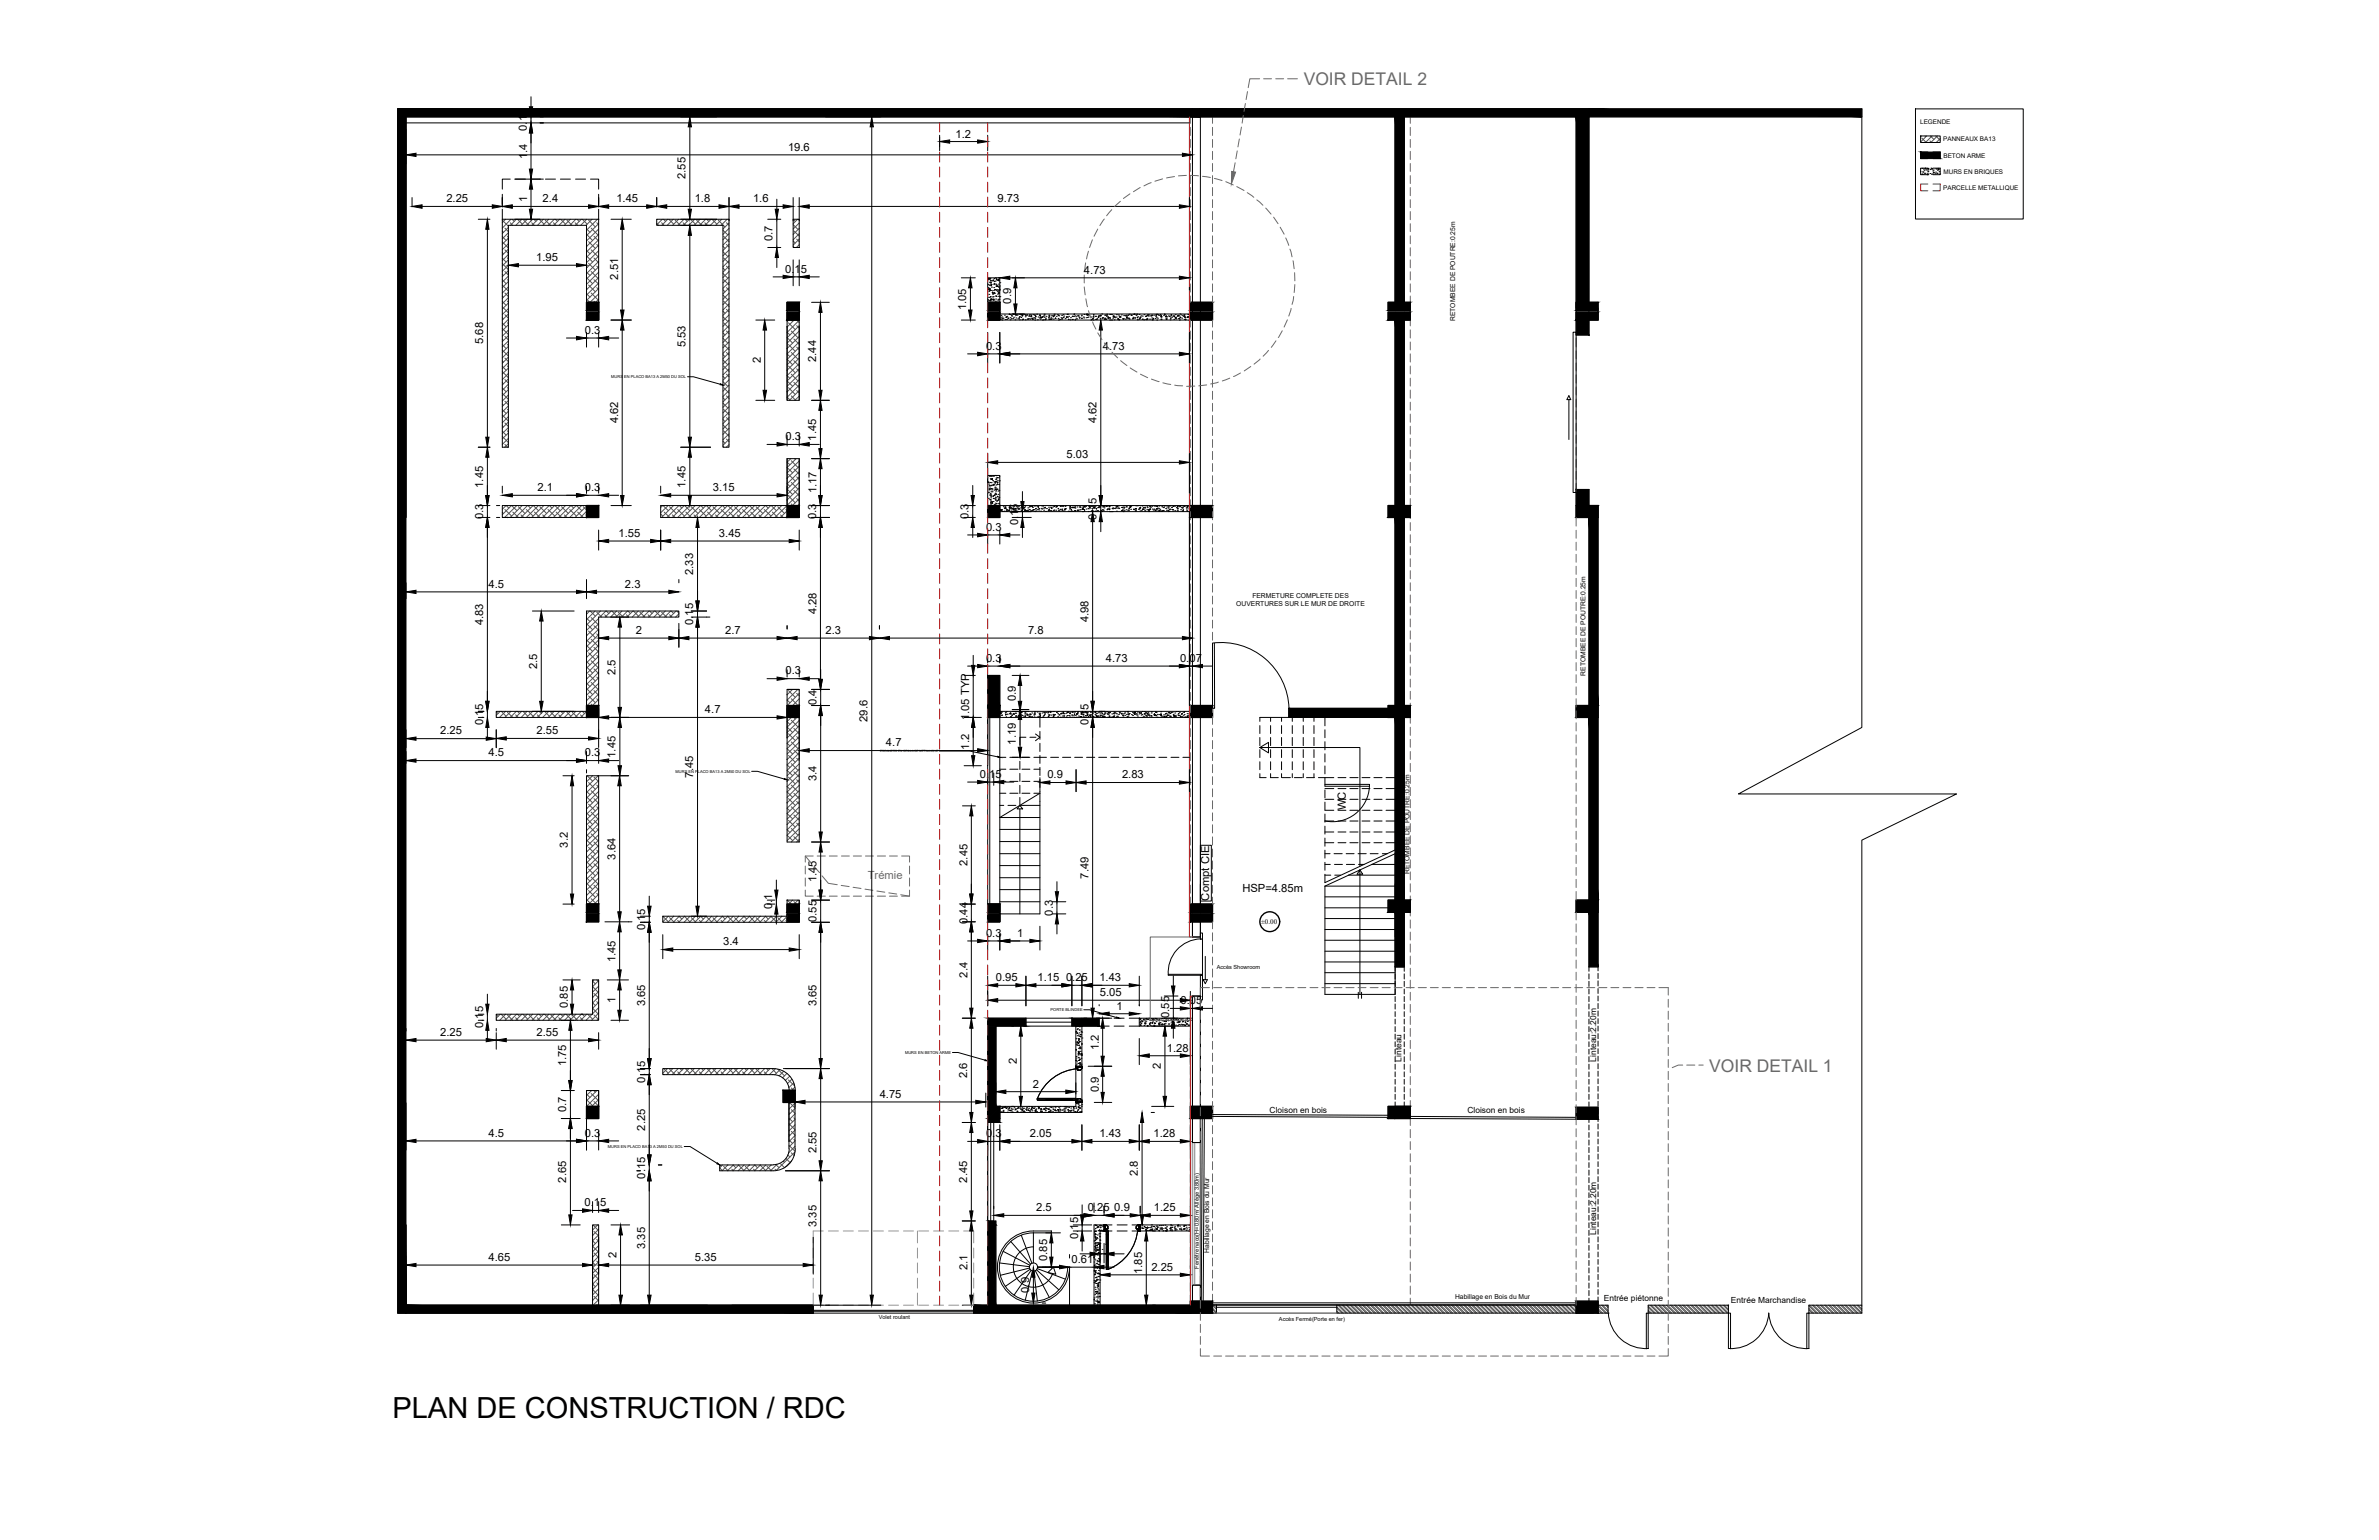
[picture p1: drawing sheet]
<svg xmlns="http://www.w3.org/2000/svg" width="432mm" height="279mm" viewBox="0 0 432 279" stroke-linecap="round" stroke-linejoin="round" font-family="sans-serif">
<defs><g id="words">
<text font-size="5.3" x="71.2" y="257.2">PLAN DE CONSTRUCTION / RDC</text>
<g font-size="3.2" fill="#696969">
<text x="236.6" y="15.4">VOIR DETAIL 2</text>
<text x="310.2" y="194.4">VOIR DETAIL 1</text>
</g>
<g font-size="2">
<text x="95.6" y="23.7" transform="rotate(-90 95.6 23.7)">0.15</text>
<text x="95.7" y="28.9" transform="rotate(-90 95.7 28.9)">1.4</text>
<text x="143" y="27.3">19.6</text>
<text x="173.4" y="25">1.2</text>
<text x="124.4" y="32.5" transform="rotate(-90 124.4 32.5)">2.55</text>
<text x="81" y="36.7">2.25</text>
<text x="95.7" y="36.6" transform="rotate(-90 95.7 36.6)">1</text>
<text x="98.5" y="36.7">2.4</text>
<text x="111.9" y="36.7">1.45</text>
<text x="126.1" y="36.7">1.8</text>
<text x="136.7" y="36.7">1.6</text>
<text x="181" y="36.7">9.73</text>
<text x="97.3" y="47.4">1.95</text>
<text x="140.2" y="43.8" transform="rotate(-90 140.2 43.8)">0.7</text>
<text x="112.2" y="50.7" transform="rotate(-90 112.2 50.7)">2.51</text>
<text x="142.5" y="49.5">0.15</text>
<text x="196.8" y="49.6">4.73</text>
<text x="175.4" y="56.3" transform="rotate(-90 175.4 56.3)">1.05</text>
<text x="183.5" y="55.1" transform="rotate(-90 183.5 55.1)">0.9</text>
<text x="87.7" y="62.4" transform="rotate(-90 87.7 62.4)">5.68</text>
<text x="106.2" y="60.6">0.3</text>
<text x="124.4" y="63" transform="rotate(-90 124.4 63)">5.53</text>
<text x="138.1" y="65.9" transform="rotate(-90 138.1 65.9)">2</text>
<text x="148.2" y="65.7" transform="rotate(-90 148.2 65.7)">2.44</text>
<text x="179" y="63.5">0.3</text>
<text x="200.2" y="63.5">4.73</text>
<text x="112.2" y="76.8" transform="rotate(-90 112.2 76.8)">4.62</text>
<text x="199" y="76.8" transform="rotate(-90 199 76.8)">4.62</text>
<text x="142.6" y="79.9">0.3</text>
<text x="148.2" y="80" transform="rotate(-90 148.2 80)">1.45</text>
<text x="193.6" y="83.1">5.03</text>
<text x="87.7" y="88.5" transform="rotate(-90 87.7 88.5)">1.45</text>
<text x="97.6" y="89.1">2.1</text>
<text x="106.2" y="89.1">0.3</text>
<text x="124.4" y="88.5" transform="rotate(-90 124.4 88.5)">1.45</text>
<text x="129.4" y="89.1">3.15</text>
<text x="148.2" y="89.5" transform="rotate(-90 148.2 89.5)">1.17</text>
<text x="87.7" y="94.2" transform="rotate(-90 87.7 94.2)">0.3</text>
<text x="148.2" y="94.2" transform="rotate(-90 148.2 94.2)">0.3</text>
<text x="175.8" y="94.2" transform="rotate(-90 175.8 94.2)">0.3</text>
<text x="184.8" y="95.3" transform="rotate(-90 184.8 95.3)">0.15</text>
<text x="199" y="94.3" transform="rotate(-90 199 94.3)">0.15</text>
<text x="112.3" y="97.4">1.55</text>
<text x="130.5" y="97.4">3.45</text>
<text x="179" y="96.3">0.3</text>
<text x="88.7" y="106.6">4.5</text>
<text x="113.4" y="106.6">2.3</text>
<text x="125.8" y="104.3" transform="rotate(-90 125.8 104.3)">2.33</text>
<text x="87.7" y="113.4" transform="rotate(-90 87.7 113.4)">4.83</text>
<text x="125.8" y="113.4" transform="rotate(-90 125.8 113.4)">0.15</text>
<text x="148.2" y="111.4" transform="rotate(-90 148.2 111.4)">4.28</text>
<text x="197.6" y="112.9" transform="rotate(-90 197.6 112.9)">4.98</text>
<text x="115.4" y="115">2</text>
<text x="131.6" y="115">2.7</text>
<text x="149.8" y="115">2.3</text>
<text x="186.6" y="115">7.8</text>
<text x="97.5" y="121.4" transform="rotate(-90 97.5 121.4)">2.5</text>
<text x="111.7" y="122.5" transform="rotate(-90 111.7 122.5)">2.5</text>
<text x="142.6" y="122.4">0.3</text>
<text x="179" y="120.1">0.3</text>
<text x="200.7" y="120.1">4.73</text>
<text x="214.2" y="120.1">0.07</text>
<text x="87.7" y="131.6" transform="rotate(-90 87.7 131.6)">0.15</text>
<text x="128" y="129.4">4.7</text>
<text x="148.2" y="127.9" transform="rotate(-90 148.2 127.9)">0.4</text>
<text x="157.5" y="131" transform="rotate(-90 157.5 131)">29.6</text>
<text x="175.9" y="130.7" transform="rotate(-90 175.9 130.7)">1.05 TYP</text>
<text x="184.4" y="127.2" transform="rotate(-90 184.4 127.2)">0.9</text>
<text x="197.6" y="131.6" transform="rotate(-90 197.6 131.6)">0.15</text>
<text x="79.9" y="133.3">2.25</text>
<text x="88.7" y="137.2">4.5</text>
<text x="97.4" y="133.2">2.55</text>
<text x="106.2" y="137.2">0.3</text>
<text x="111.7" y="137.5" transform="rotate(-90 111.7 137.5)">1.45</text>
<text x="160.8" y="135.4">4.7</text>
<text x="175.9" y="136" transform="rotate(-90 175.9 136)">1.2</text>
<text x="184.4" y="135.1" transform="rotate(-90 184.4 135.1)">1.19</text>
<text x="125.8" y="141.1" transform="rotate(-90 125.8 141.1)">7.45</text>
<text x="148.2" y="141.8" transform="rotate(-90 148.2 141.8)">3.4</text>
<text x="177.9" y="141.1">0.15</text>
<text x="190.1" y="141.2">0.9</text>
<text x="203.7" y="141.2">2.83</text>
<text x="244.2" y="147" transform="rotate(-90 244.2 147)">WC</text>
<text x="103.1" y="153.8" transform="rotate(-90 103.1 153.8)">3.2</text>
<text x="111.7" y="155.9" transform="rotate(-90 111.7 155.9)">3.64</text>
<text x="148.2" y="160.1" transform="rotate(-90 148.2 160.1)">1.45</text>
<text x="175.6" y="157.1" transform="rotate(-90 175.6 157.1)">2.45</text>
<text x="197.6" y="159.4" transform="rotate(-90 197.6 159.4)">7.49</text>
<text x="225.5" y="161.9">HSP=4.85m</text>
<text x="140.2" y="165" transform="rotate(-90 140.2 165)">0.1</text>
<text x="148.2" y="167.3" transform="rotate(-90 148.2 167.3)">0.55</text>
<text x="175.6" y="167.6" transform="rotate(-90 175.6 167.6)">0.44</text>
<text x="191.1" y="166.1" transform="rotate(-90 191.1 166.1)">0.3</text>
<text x="219.5" y="163.4" transform="rotate(-90 219.5 163.4)">Compt CIE</text>
<text x="117.1" y="168.8" transform="rotate(-90 117.1 168.8)">0.15</text>
<text x="131.3" y="171.5">3.4</text>
<text x="179" y="170">0.3</text>
<text x="184.6" y="170">1</text>
<text x="111.7" y="174.6" transform="rotate(-90 111.7 174.6)">1.45</text>
<text x="175.6" y="177.4" transform="rotate(-90 175.6 177.4)">2.4</text>
<text x="180.7" y="178">0.95</text>
<text x="188.3" y="178">1.15</text>
<text x="193.5" y="178">0.25</text>
<text x="199.5" y="178">1.43</text>
<text x="103.1" y="182.9" transform="rotate(-90 103.1 182.9)">0.85</text>
<text x="111.7" y="181.9" transform="rotate(-90 111.7 181.9)">1</text>
<text x="117.1" y="182.6" transform="rotate(-90 117.1 182.6)">3.65</text>
<text x="148.2" y="182.6" transform="rotate(-90 148.2 182.6)">3.65</text>
<text x="199.6" y="180.7">5.05</text>
<text x="202.6" y="183.2">1</text>
<text x="212.2" y="184.7" transform="rotate(-90 212.2 184.7)">0.55</text>
<text x="214.3" y="182.2">0.05</text>
<text x="79.9" y="187.9">2.25</text>
<text x="87.7" y="186.5" transform="rotate(-90 87.7 186.5)">0.15</text>
<text x="97.4" y="187.9">2.55</text>
<text x="199.4" y="190.6" transform="rotate(-90 199.4 190.6)">1.2</text>
<text x="211.8" y="190.8">1.28</text>
<text x="102.8" y="193.5" transform="rotate(-90 102.8 193.5)">1.75</text>
<text x="117.1" y="196.4" transform="rotate(-90 117.1 196.4)">0.15</text>
<text x="175.5" y="195.6" transform="rotate(-90 175.5 195.6)">2.6</text>
<text x="184.6" y="193.1" transform="rotate(-90 184.6 193.1)">2</text>
<text x="187.5" y="197.3">2</text>
<text x="210.7" y="194" transform="rotate(-90 210.7 194)">2</text>
<text x="102.8" y="201.8" transform="rotate(-90 102.8 201.8)">0.7</text>
<text x="159.7" y="199.2">4.75</text>
<text x="199.4" y="198.1" transform="rotate(-90 199.4 198.1)">0.9</text>
<text x="88.7" y="206.2">4.5</text>
<text x="106.2" y="206.2">0.3</text>
<text x="117.1" y="205.1" transform="rotate(-90 117.1 205.1)">2.25</text>
<text x="148.2" y="209.2" transform="rotate(-90 148.2 209.2)">2.55</text>
<text x="179" y="206.3">0.3</text>
<text x="186.9" y="206.3">2.05</text>
<text x="199.5" y="206.3">1.43</text>
<text x="209.4" y="206.3">1.28</text>
<text x="102.8" y="214.6" transform="rotate(-90 102.8 214.6)">2.65</text>
<text x="117.1" y="213.9" transform="rotate(-90 117.1 213.9)">0.15</text>
<text x="175.5" y="214.6" transform="rotate(-90 175.5 214.6)">2.45</text>
<text x="206.5" y="213.4" transform="rotate(-90 206.5 213.4)">2.8</text>
<text x="106.1" y="218.9">0.15</text>
<text x="188.1" y="219.7">2.5</text>
<text x="197.5" y="219.7">0.25</text>
<text x="202.3" y="219.7">0.9</text>
<text x="209.5" y="219.7">1.25</text>
<text x="117.1" y="226.6" transform="rotate(-90 117.1 226.6)">3.35</text>
<text x="148.2" y="222.6" transform="rotate(-90 148.2 222.6)">3.35</text>
<text x="195.7" y="224.8" transform="rotate(-90 195.7 224.8)">0.15</text>
<text x="198.7" y="226.8">0.1</text>
<text x="88.7" y="228.8">4.65</text>
<text x="111.9" y="228.3" transform="rotate(-90 111.9 228.3)">2</text>
<text x="126.1" y="228.8">5.35</text>
<text x="175.6" y="230.4" transform="rotate(-90 175.6 230.4)">2.1</text>
<text x="190.1" y="228.8" transform="rotate(-90 190.1 228.8)">0.85</text>
<text x="194.5" y="229.1">0.61</text>
<text x="207.3" y="231.1" transform="rotate(-90 207.3 231.1)">1.85</text>
<text x="209" y="230.5">2.25</text>
<text x="186.8" y="234.6" transform="rotate(-90 186.8 234.6)">0.9</text>
</g>
<text font-size="2" fill="#696969" x="157.5" y="159.5">Trémie</text>
<g font-size="1.5">
<text x="254.4" y="192.6" transform="rotate(-90 254.4 192.6)">Linteau</text>
<text x="289.7" y="192.6" transform="rotate(-90 289.7 192.6)">Linteau:2.20m</text>
<text x="230.4" y="202">Cloison en bois</text>
<text x="266.3" y="202">Cloison en bois</text>
<text x="289.7" y="224.1" transform="rotate(-90 289.7 224.1)">Linteau:2.20m</text>
<text x="291.1" y="236">Entrée piétonne</text>
<text x="314.2" y="236.3">Entrée Marchandise</text>
</g>
<text font-size="1.3" x="228.9" y="167.6">±0.00</text>
<g font-size="1.2">
<text x="348.5" y="22.5">LEGENDE</text>
<text x="352.7" y="25.6">PANNEAUX BA13</text>
<text x="352.7" y="28.6">BETON ARME</text>
<text x="352.7" y="34.4">PARCELLE METALLIQUE</text>
<text x="352.7" y="31.5">MURS EN BRIQUES</text>
<text x="264.1" y="58.2" transform="rotate(-90 264.1 58.2)">RETOMBEE DE POUTRE:0.25m</text>
<text x="224.4" y="110">OUVERTURES SUR LE MUR DE DROITE</text>
<text x="227.3" y="108.5">FERMETURE COMPLETE DES</text>
<text x="287.8" y="122.6" transform="rotate(-90 287.8 122.6)">RETOMBEE DE POUTRE:0.25m</text>
<text x="255.8" y="158.6" transform="rotate(-90 255.8 158.6)">RETOMBEE DE POUTRE:0.25m</text>
<text x="219.4" y="227.3" transform="rotate(-90 219.4 227.3)">Habillage en Bois du Mur</text>
<text x="264.1" y="235.6">Habillage en Bois du Mur</text>
</g>
<g font-size="1">
<text x="220.8" y="175.8">Accès Showroom</text>
<text x="217.6" y="230.2" transform="rotate(-90 217.6 230.2)">Fenêtre naco(H=0.80m/ Allège 3.80m)</text>
<text x="159.5" y="239.3">Volet roulant</text>
<text x="232.1" y="239.7">Accès Fermé(Porte en fer)</text>
</g>
<g font-size=".7">
<text x="110.9" y="68.6">MURS EN PLACO BA13 A 2M50 DU SOL</text>
<text x="122.6" y="140.2">MURS EN PLACO BA13 A 2M50 DU SOL</text>
<text x="190.7" y="183.5">PORTE BLINDEE</text>
<text x="164.3" y="191.2">MURS EN BETON ARME</text>
<text x="110.3" y="208.3">MURS EN PLACO BA13 A 2M50 DU SOL</text>
</g>
<text font-size=".6" x="159.8" y="136.4">ESCALIERS EN GRILLAGE METALLIQUE</text>
</g></defs>
<!-- layer: INTERIORWALL -->
<g fill="none" stroke="#000" stroke-width=".18">
<path d="M216.4 19.8v144.2h1.5v-144.2M217.9 19.8h70.5v1.4h-70.5zM288.4 19.8v41M337.9 19.8h-265.7v218.4h75.4M347.7 19.8h19.5v19.9h-19.5zM73.7 22.3h142.2M91.2 38v43.1h1.1v-40.2h14.2v17.2h2.2v-3.3M91.2 35.2v1.9M91.2 39.8h17.5M92.6 32.5h-1.4v1.8M93.5 32.5h1.9M96.3 32.5h1.8"/>
<path d="M99 32.5h1.8M101.7 32.5h1.8M104.5 32.5h1.8M107.2 32.5h1.5v1.8M108.7 35.2v1.9M108.7 38v20.1M119.2 39.8h13.1v41.3h-1.1v-40.2h-12zM144 39.8h1.1v5.1h-1.1zM286.1 21.2v39.6M337.9 21.2h-265.7v217h1.5v-16v16M348.6 24.7h3.6v1.2h-3.6zM348.6 31.1v.1"/>
<path d="M348.8 31.6h.1M348.9 30.6h.1M348.9 31.7h.1M348.9 31.2h.1M349.1 31.2h.1M349.1 30.7h.1M349.2 30.9h.1M349.2 31.5h.1M349.4 31.4h.1M349.4 30.5l.1 .1M349.5 30.7h.1M349.5 30.5l-.1 .1h.1"/>
<path d="M349.7 30.8h.1M349.7 30.6h.1M349.8 31.7h.1M349.8 31.4h.1M349.9 27.6h-1.3v1.2h1.3M349.9 31.1h.1M349.9 31.7h.1M349.9 31h.1M349.9 30.5h-1.3v1.2h1.3M349.9 30.6h.1v.1zM350 30.6h.1M350.3 30.8h.1"/>
<path d="M350.3 31.5h.1M350.5 30.5h.1M350.5 31.6h.1M350.6 30.6h.1M350.6 30.6h.1v.1M350.6 30.7h.1M350.8 31.6h.1M350.8 31h.1M350.8 27.6h1.4v1.2h-1.4M350.8 30.5h1.4v1.2h-1.4M350.9 31.3h.1M350.9 30.8h.1"/>
<path d="M351 31.3h-.1h.2M351.2 31.5h.1M351.3 31.2h.1M351.4 30.6h.1M351.5 30.7h.1M351.5 31.4h.1M351.6 31.4h.1M351.6 30.9h.1M351.7 30.6h.1M351.9 30.7h.1M351.9 30.7v.1M351.9 31.1h.1"/>
<path d="M352.1 31.6h.1M106.5 54.8h2.2v3.3h-2.2zM142.9 59.2v13.4h2.2v-13.4M142.9 58.1h2.2M145.1 58.1v-3.3h-2.2v17.8M145.1 58.1v14.5M179.3 56.6h2.2v1.5h-2.2zM179.3 54.8h2.2v1.5h-2.2zM179.3 54.8h2.2v3.3h-2.2M179.3 54.8v-4.4h2.2v4.4M179.3 54.8v3.3M179.3 52.2h.1"/>
<path d="M179.3 54.4h.1M179.4 51.6h.1M179.4 50.7h.1M179.4 50.6l.1-.1zM179.4 52.4h.1v.1zM179.4 54h.1M179.4 54.5h.1M179.5 52.9h.1M179.5 53.4h.1M179.5 51.8h.1M179.5 52.3h.1M179.5 52.7h.1"/>
<path d="M179.6 50.7h.1M179.6 51.2h.1M179.6 52.5h.1M179.7 53.9h.1M179.7 54.5h.1M179.7 50.6h.1M179.7 52.7h.1M179.7 54.8h.1M179.7 50.5v.1M179.7 52.4v.1h-.1zM179.7 51h.1M179.7 51.7h.1"/>
<path d="M179.7 53.8h.1M179.8 50.9h.1M179.8 51.5h.1M179.8 54.4l.1-.1v.1zM179.8 54.2h.1M179.9 51.6h.1M179.9 51.7v.1v-.1M179.9 51.2l-.1 .1 .1-.1M179.9 52.1h.1M179.9 52.7h.1M180.1 51h.1M180.1 53.1h.1"/>
<path d="M180.1 53.3h.1M180.1 53.9h.1M180.1 54.3h-.1M180.2 53.4h.1M180.2 50.9h.1M180.2 54.4h.1M180.2 53.1v-.1v.1M180.2 50.8h.1M180.3 53.8h.1M180.3 54.4h.1M180.3 52.7h.1M180.3 53.3h.1"/>
<path d="M180.4 51.6h.1M180.4 52.2h.1M180.4 54.3h.1M180.4 53.1l.1 .1v-.1h-.1M180.4 50.5h.1M180.4 51.1h.1M180.4 51.4h.1M180.4 54.2v.1M180.5 52.5h.1M180.5 53.2h.1M180.6 52.6h.1M180.6 51h.1"/>
<path d="M180.7 50.4h.1M180.7 52.5h.1M180.7 54.6h.1M180.7 54.3h.1M180.7 51.5h.1M180.7 53.7h.1M180.7 53.8h.1M180.8 51.7h.1M180.8 51.9l.1-.1-.1 .1M180.8 50.8h.1M180.8 52.7h.1M180.9 50.6v.1"/>
<path d="M181 52h.1M181 52.6h.1M181 53.4h.1M181 50.8h.1M181 52.9h.1M181.1 54.8h.1M181.1 54.5h.1M181.1 51.8v.1M181.1 53.7h.1M181.1 54.3h.1M181.1 50.8h.1M181.1 51.8l-.1 .1h.2"/>
<path d="M181.2 52.6h.1M181.2 53.2h.1M181.2 53.1h.1M181.2 51.5h.1M181.2 52.1h.1M181.3 50.4h.1M181.3 51h.1M181.3 50.7l-.2 .2h.2M181.3 50.7v.2M181.3 54.3h.1M181.3 53.1v.1M181.3 50.7h-.1l.1 .1"/>
<path d="M181.4 52.5h.1M181.4 53.1v.1M181.4 51.9h.1M181.5 53.8h.1M181.5 51.3h.1M181.5 52.7l-.2 .1h.2M181.5 53.7v.1M181.5 58.1h34.4M181.5 57h34.4M181.6 57.9h.1M181.7 57.3h.1M181.7 57.7h.1"/>
<path d="M181.8 57.5h.1M181.8 58.1h.1M181.9 57.8h.1M182.1 57.7h.1M182.3 57.2h.1M182.4 58h.1M182.7 57.5h.1M182.7 57.9h.1M182.7 57.5h-.1h.1M182.7 57.4h.1M182.9 57.7h.1M183 57.8h.1"/>
<path d="M183.2 57v.1M183.2 57v.1h.1M183.3 57.6h.1M183.3 58h.1M183.4 57.1h.1M183.5 57.3h.1M183.5 57.8h.1M183.6 57.3h.1M183.8 57h.1M183.8 57.8h.1M184 57.6h.1M184.1 57h-.1h.1"/>
<path d="M184.2 58h.1M184.4 57.7h.1M184.4 57.1h.1M184.5 57.1h-.1v.1M184.6 57.2h.1M184.7 57.9h.1M184.9 57.7l.2-.1zM185 57.4h.1M185 58h.1M185.1 57h.1M185.3 57.1h.1M185.3 57.6h.1"/>
<path d="M185.4 57.3h.1M185.4 57l.1 .1h-.2M185.5 58h.1M185.5 57l-.2 .1M185.6 57h.1M185.6 57.9h.1M185.6 57.2v.1M185.7 57.1v.2M186 57.1h.1M186.1 57.5h.1M186.1 58h.1M186.1 57.3h.1"/>
<path d="M186.3 57.1l.1 .1 .1-.1h-.1M186.5 57.9h.1M186.7 57.8h.1M186.8 57.3v.1M186.8 57.1h.1M186.8 57.3h.1M186.9 57.9h.1M187 57.3h.1M187.1 57.7h.1M187.1 57.1h.1M187.3 57.4h-.2l.1-.1 .1 .1M187.4 57.8h.1z"/>
<path d="M187.4 58h.1M187.4 57.7h.1M187.5 57.1h.1M187.7 57.6h.1M187.7 57.1h.1M187.8 57.2h.1M187.8 57.8h.1M187.8 58.1h.1M188 57.4v.1M188 57.3l-.1 .2h.2M188.2 57h.1M188.3 58h.1"/>
<path d="M188.4 57.5h.1M188.6 57.7h.1M188.6 57.2h.1M188.7 57.1h.1M188.8 57.3l.1-.1-.1 .1zM188.8 57.5h.1M188.8 57.9h.1M188.9 57.6l.1 .1v-.1l-.1 .1M189.2 58.1h.1M189.2 57.5v.1M189.2 57.5h.1M189.2 57.5l-.1 .1h.2"/>
<path d="M189.4 58h.1M189.4 57.3h.1M189.5 57h.1M189.5 57.6h.1M189.5 57.2h.1M189.7 57.9l.1 .1 .1-.1h-.1M189.8 57.7h.1M189.9 57.4h.1M190.4 57.4h.1M190.4 58h.1M190.4 57.2h.1M190.4 57.6v.1"/>
<path d="M190.4 57.9h.1M190.7 57.6h.1M190.8 57.8v.2l-.1-.1zM190.9 57.3h.1M190.9 57.9h.1M191.2 57.9h.1M191.2 57.4v-.1l-.1 .1M191.2 57.3h.1M191.3 57.2h.1M191.3 57.3h.1M191.3 57h.1M191.5 57.8h.1"/>
<path d="M191.6 57.7v.1M191.7 57.4h.1M191.9 57.1h.1M192.1 57.2h.1M192.1 57.8h.1M192.1 58.1h.1M192.2 57.3h.1M192.3 58h.1M192.6 57.6h.1M192.7 57.2h.1M192.8 57.8v.1M192.9 57.6h.1"/>
<path d="M192.9 57.1h.1M193 57.6h.1M193.1 57.3h.1M193.3 57.8h.1M193.6 57.5h.1M193.7 57.1h.1M193.7 57.5h-.2h.2M193.7 57h.1M193.7 57.6h.1M194 57.4h.1M194 57.9v.1M194 57.9l-.1 .1h.1"/>
<path d="M194.2 58h.1M194.3 57.6h.1M194.6 57.4h.1M194.6 58h.1M194.6 57.3h.1M194.6 57.9h.1M194.8 57.4h.1M195 57h.1M195.1 57.3h.1M195.2 58l-.1 .1M195.3 57.9h.1M195.3 57.5h.1"/>
<path d="M195.4 57.9h.1M195.5 57.3h.1M195.7 57.2h.1M195.7 57.5h.1M196 57.6h-.1M196 57.6l-.1 .1M196.2 57.3h.1M196.3 57.2h.1M196.3 57.8h.1M196.3 57.7h.1M196.6 57.5h.1M196.7 57.7h.1"/>
<path d="M196.8 57.1h.1M197.1 57.6h.1M197.2 57.1h.1M197.2 57h.1M197.3 57v.1M197.3 57.1h.1h-.1M197.3 57.6h.1M197.3 57v.1h.1M197.5 57.5h.1M197.6 57.1l.1-.1v.2zM198 58.1h.1M198 57.5h.1"/>
<path d="M198.1 58h.1M198.3 57.8h.1zM198.4 57.4h.1M198.4 58.1h.1M198.4 57.6h.1M198.5 57.2v-.1l.1 .1M198.8 57.4h.1M198.8 57.9h.1M199 58h.1M199.1 57.8h.1M199.3 57.6h.1M199.5 57.3h.1"/>
<path d="M199.5 57.3l-.2 .1h.2M199.5 57.3v.2M199.7 57.8h.1M199.7 57.3h.1M199.7 57.2v.1M199.7 57.3l.1-.1v.1zM199.8 57.2v.1M200 57h.1M200.1 57.8h.1M200.1 57.6h.1M200.2 57.6h.1M200.4 58h.1"/>
<path d="M200.5 57.8h.1M200.5 57.2h.1M200.6 57.2h.1M200.6 57.7h.1M200.7 57.9h.1h-.1M200.9 57h.1M200.9 57.1h.1M200.9 57.3v.1M200.9 57.3h.1M201 57.5h.1M201.1 57.7h.1M201.1 57.7h.1v-.1l-.1 .1"/>
<path d="M201.4 57.6h.1M201.4 57.1h.1M201.4 57.8h.1M201.5 57.1h.1M201.7 57.1h.1M202 57.7h.1M202 57.3h.1M202.1 57.4v.1M202.1 57.3l-.1 .2h.2M202.1 57.4l.1-.1v.2M202.1 57.4l.1 .1M202.2 57.6h.1"/>
<path d="M202.2 58h.1M202.3 57.5h.1M202.4 57.6h.1M202.6 57.5h.1M202.6 57.1h.1M202.8 57.8h.1M203 57.1h.1M203 58h-.1l.1-.1v.1M203.1 57.3h.1M203.1 57.9h.1M203.1 58.1h.1M203.2 57.4h.1"/>
<path d="M203.3 57.5v.1M203.3 57.5l-.1 .1h.2M203.4 57.5h.1M203.5 57.1h.1M203.7 57.8h.1M203.8 57.9h.1M203.9 57.8h.1M203.9 57.3h.1M204.2 57.3h.1M204.2 57.9h.1M204.3 57.3h.1M204.4 57.2h.1"/>
<path d="M204.5 57.6v.1M204.6 57.8h.1M204.6 57.5h-.1h.1M204.7 57.2h.1M204.8 57.1h.1M204.8 57.7h.1M204.9 57.8h.1M205 57h.1M205 57.9h.1M205.3 57.1h.1M205.3 57.2h.1M205.5 57.9h.1"/>
<path d="M205.6 57.6h.1M205.7 57h.1M205.7 57.7v.1M205.9 57h.1M205.9 57.6h.1M205.9 57.7h.1M206.2 57.3h.1M206.3 57h.1M206.4 57h.1M206.4 57.6h.1M206.4 57.9h.1M206.4 58h.1"/>
<path d="M206.5 57.5h.1M206.7 57.1h.1M206.9 57.8v.1M206.9 57.6h.1M207 57.5h.1M207 57.6l-.1 .1M207 57.6h-.1M207.1 57.3h.1M207.3 57.9h.1M207.3 57.3h.1M207.6 58h.1M207.6 57.1h.1"/>
<path d="M207.9 57.4h.1M208 57.3h.1M208 57.4h.1M208 58h.1M208.1 57.9v.1M208.1 57.9l-.1 .1M208.2 57.8h.1M208.2 58h.1M208.2 57.2h.1M208.3 57.1h.1zM208.4 57.3h.1M208.5 57.1h.1"/>
<path d="M208.6 57.9h.1M208.9 57.3h.1M209 57.1h.1M209 57.7h.1M209.1 57.3h.1M209.1 58h.1M209.2 58l.1 .1M209.3 58l-.1 .1M209.4 57.2h.1M209.4 57.7l-.1 .1h.1M209.7 57.8h.1M209.7 57.4h.1"/>
<path d="M209.8 57.1h.1M209.9 57.6h.1M209.9 57h.1M209.9 57.2h-.1l.1-.1v.1M210 58.1h.1M210.1 57.7h.1M210.1 57.1h.1M210.3 57.2h.1M210.6 57.1h.1M210.6 57.4h.1M210.7 57.3l.1-.1v.1zM210.7 58h.1"/>
<path d="M210.7 57.6h.1M210.7 57.9h.1M210.8 57.4h.1M211.2 57.3h.1M211.4 57v.1M211.4 57v.1h.1M211.5 57.5h.1M211.6 57.3h.1M211.6 57.9h.1M211.7 57.3v.2l-.2-.1M211.7 57.7h.1M211.7 57.3l-.1 .2"/>
<path d="M211.8 57.5h.1M211.8 57.9h-.1h.1M212.1 57.3h.1M212.2 57.4h.1M212.4 58h.1M212.4 57.8h.1M212.4 57.5h.1M212.5 57.2h.1M212.6 57.1v.1M212.7 57.6h.1M212.7 57.1v.1M212.8 57.3h.1"/>
<path d="M213 57.3h.1M213 57.9h.1M213.2 57.3v.2l-.1-.1 .1-.1M213.3 57.1h.1M213.3 57.6h.1M213.3 57.7h.2M213.4 57.9h.1M213.4 57.6l.1 .2M213.5 57.6l-.2 .1M213.6 57.4h.1M213.8 57.2v.1M213.9 57.8h.1"/>
<path d="M213.9 57.3h.1M213.9 57.2v.1M213.9 57.2h.1M214 57.8h.1M214.1 58.1h.1M214.1 57.5h.1M214.2 57h.1M214.2 57.6h.1M214.3 57.1h.1M214.5 57.7h.1M214.6 57.2h.1M214.7 57.4h.1"/>
<path d="M214.9 57.1h.1M215 57.9h.1M215 57.4h.1M215 57.6h.1M215 57.3v.1M215 57.3h.1M215.1 57.6h.1M215.2 57.9l.1 .1h-.2M215.3 57.9l-.2 .1M215.5 57.5h.1l-.1 .1zM215.5 57.6h.1M215.6 57.1h.1"/>
<path d="M215.6 57.4h.1M215.8 57.3h.1M215.8 57.9h.1M124.8 68.4h1l4.9 1.3M91.2 93.9h2.1M108.7 91.7h-17.5v2.2h17.5M119.9 91.7h23v-8.5h2.2v10.7h-25.2zM179.3 89.4h.1M179.3 87.5h.1M179.3 89.3h.1M179.3 89.3v.1M179.4 91.7h.1"/>
<path d="M179.4 90.4h.1M179.4 87.4v.1M179.5 88.7h.1M179.5 89.3h.1M179.5 87.8h.1M179.5 87.4v.1M179.5 88.9h.1M179.6 86.3h.1M179.6 86.4h.1M179.6 88.5h.1M179.6 90.7h.1M179.6 88.1h.1v.1z"/>
<path d="M179.6 89.9h.1M179.6 87.5h.1M179.6 89.6h.1M179.7 86.9h.1M179.7 89.6h.1M179.7 90.6h.1M179.7 88.8v-.1v.1M179.8 90.9h.1M179.8 91.4h.1M179.8 91.2h.1h-.1M179.8 89.8h.1M179.8 90.3h.1"/>
<path d="M179.8 91h.1M179.8 91.6h.1M179.8 87h.1M179.9 88.7h.1M179.9 89.2h.1M179.9 87.6h.1M179.9 88.1h.1M179.9 88h.1M179.9 88.6h.1M179.9 89.9v.1M179.9 86.4h.1M179.9 87h.1"/>
<path d="M179.9 91.3h.1M180 86.8h.1M180 88.9h.1M180 91h.1M180.1 89.2h.1M180.1 88.7h.1M180.1 91.2l.1 .1M180.1 86.9h-.1M180.2 87.2h.1M180.2 91.2l-.1 .1h.1M180.2 86.9h-.2M180.2 91h.1"/>
<path d="M180.3 90.4h.1M180.3 90.5h.1M180.3 88h.1M180.3 89.9l-.1 .1M180.3 90h-.1M180.4 87.4h.1M180.4 87.9h.1M180.4 88h-.2l.1-.1 .1 .1M180.4 88.9h.1M180.4 86.3v.1M180.5 91.6h.1M180.5 86.3v.1"/>
<path d="M180.5 88.5h.1M180.6 86.3h.1M180.6 88.4h.1M180.6 90.5h.1M180.6 89.9h-.2l.1-.1 .1 .1M180.6 91.3h.1M180.6 89.6h.1M180.6 90.7h.1M180.6 87.4h.1M180.6 89.5h.1M180.6 91.6h.1M180.6 88.8h.1z"/>
<path d="M180.7 90.2h.1M180.7 90.7h.1M180.7 90.3h.1M180.7 89.1h.1M180.7 89.6h.1M180.7 89.7h.1M180.7 87h.1M180.7 87.6h-.1l.1-.1v.2M180.7 88h.1M180.7 88.5h.1M180.7 91.7h.1M180.8 86.3h.1"/>
<path d="M180.8 86.9h.1M180.8 87.4h.1M180.8 86.7h.1M180.8 87.3h.1M180.8 91.3h.1M180.9 90.9h.1M180.9 88.8v.1M181 87.9h.1M181 88.8h.1M181 86.6h.1M181 90.8h.1M181 87.6l.1-.1-.1 .1"/>
<path d="M181 87.2h.1M181.1 90v.2M181.1 89.1h.1M181.1 89.7h.1M181.1 90l-.1 .1 .2 .1M181.2 90.5h.1M181.2 90.7h.1v-.1l-.1 .1M181.2 86.7h.1M181.3 87.9h.1M181.3 90.2h.1M181.3 89h.1M181.3 91.3v.1"/>
<path d="M181.4 87.2h.1M181.4 91.3v.1M181.5 91.7v-5.4h-2.2v5.4h36.6M181.5 86.3v.1M181.5 92.8h34.4M181.5 92.4h.1M181.6 92.5v.2v-.2M181.6 92.6h.1M181.8 92.4h.1M181.9 92.5h-.1M181.9 92.5l-.1 .1M181.9 92.8h.1"/>
<path d="M182.1 91.9h.1M182.3 92.2h.1M182.3 92.7h.1M182.3 92.3h.1M182.4 92.1h.2v-.2l-.2 .2M182.5 92.3h.1M182.7 92.5h.1M182.7 92.7h.1M182.8 92.7h-.1h.1M182.9 92.6h.1M183.1 92.6h.1M183.1 92.4h.1"/>
<path d="M183.2 92.1h.1M183.2 91.8h.1M183.2 92.3h.1M183.2 92h.1zM183.5 92.1h.1M183.5 92.5h.1M183.6 91.8h.1M183.8 92.3h.1M183.9 92.4h.1M183.9 92.8h.1M184 92.5h.1M184 91.9h.1"/>
<path d="M184.1 92.3h.1M184.2 92.7h.1zM184.3 92.2v.2h-.1M184.3 92.2l-.1 .2M184.4 92.6h.1M184.4 91.9h.1M184.8 92.8h.1M184.8 92.4h.1M184.8 92.2h.1M184.9 91.8h.1M184.9 92.3h.1M185 92.4h.1"/>
<path d="M185.2 92.1h.1M185.3 92.6h.1M185.4 92.7h.1M185.4 91.8h.1M185.6 92.1h.1v.1zM185.7 91.7h.1M185.7 92.3h.1M185.8 92.1h.1M185.9 92.1h.1M185.9 92.4h.1M186.1 91.7v.1M186.1 92.5v.2l-.1-.1"/>
<path d="M186.1 91.7l-.1 .1h.2M186.1 92.5l-.1 .1M186.2 92.6h.1M186.5 92.6h.1M186.5 92.7h.1M186.5 92.1h.1M186.6 92.8h.1M186.8 92.4h.1M186.8 92h.1M186.9 91.9h.1M186.9 92.5h.1M187.1 92.7h.1"/>
<path d="M187.3 91.8h.1M187.3 91.8v.1M187.4 92.6h.1M187.4 91.8v.1M187.4 92.1h.1M187.4 92.5h.1M187.5 92.4h.1M187.6 92.5h.1M187.7 91.8h.1M187.9 92.8h.1M187.9 91.8h.1M187.9 92.3l.1 .1 .1-.2-.1 .1"/>
<path d="M188 92.7h.1M188.2 91.9h.1M188.2 92.5h.1M188.4 92.4h.1M188.5 91.9v.1M188.5 92.5h.1M188.6 92.3h.1M188.9 92.7h.1M189 92.2h.1M189.1 91.8h.1M189.1 92.4h.1M189.3 92.2h.1"/>
<path d="M189.4 92.6h.1M189.5 91.7l-.1 .1M189.6 92.1h.1M189.7 92v.1M189.8 92.8h.1M189.9 92.3h.1M190.2 92.7h.1M190.3 92.6h.1M190.3 92h.1M190.4 92.4h.1h-.1M190.6 91.7h.1M190.7 92h.1"/>
<path d="M190.7 92.6h.1M190.8 92.1h.1M190.8 92.7h.1M190.9 92.1v.1M190.9 92.1l-.1 .1h.2M191.1 92h.1M191.2 92.6h.1M191.3 92.5h.1M191.3 91.9h.1M191.5 91.8h.1M191.6 92h.1M191.6 92.6h.1"/>
<path d="M191.7 91.9h.1M191.9 91.8l-.1 .1 .1-.1M192.1 92.7h.1M192.1 92.3h.1M192.2 92.7h.1M192.3 92.4h.1M192.4 91.8h.1M192.5 91.9h.1M192.5 92.5h.1M192.7 92.4h.1M192.8 91.7h.1M192.9 91.8h.1v-.1l-.1 .1"/>
<path d="M192.9 92.5h-.1M192.9 92.5l-.1 .1M193 92.7h.1M193.2 92.5h.1M193.2 92.4h.1M193.3 91.8h.1M193.3 92.3v.1M193.3 92.4h.1M193.3 92.3l-.1 .1M193.4 91.8h.1M193.4 92.3h.1M193.9 92.7h.1"/>
<path d="M194 92.8h.1M194.1 92.4h.1M194.2 92.2h.1M194.2 92.8h.1M194.2 91.9h.1M194.2 92h.1zM194.4 92.1h.1M194.4 92.7h.1M194.5 92.4v.1M194.5 92.7h.1M194.8 92.8h.1M194.8 92.1h-.2l.2-.1v.1"/>
<path d="M194.8 92.1h.1M195 92.1h.1M195 92.7h.1M195.1 92.7h.1M195.1 91.9h.1M195.1 92.2h.1M195.3 92.6l-.2 .1h.2M195.5 92h.1M195.5 92.6h.1M195.7 92.5v.2M195.7 92.5l-.1 .2h.1M195.9 92.5h.1"/>
<path d="M195.9 92h.1M196.1 92.5h.1M196.1 92h.1M196.4 92.4h.2l-.1-.2-.1 .2M196.5 92.4h.1M196.5 91.8h.1M196.5 92.1h.2zM196.7 92.4h.1M196.8 91.9h.1M196.8 92h.1M196.8 92.7h.1M196.9 92.7h-.1h.1"/>
<path d="M197 91.8h.1M197.1 92.4h.1M197.5 92.2h.1M197.6 92.3h.1M197.6 92.8h.1M197.6 91.8h.1M197.7 92.1h.1M198 92.8h.1M198.2 92.2h.1M198.4 92.7h-.2l.1-.2v.2M198.4 92.7h.1M198.4 92.2h.1"/>
<path d="M198.4 92.1h.1M198.6 92.2h.1M198.6 92.1h.1M198.8 92.7h.1M199 92.2v.2v-.1l.1-.1M199.1 92.7h.1M199.2 92.7h.1M199.2 92.1h.1M199.3 92.1h.1M199.4 91.9h.1M199.5 92.1h.1M199.8 92.6h.1"/>
<path d="M200.1 92.5h.1M200.1 92.8h.1M200.1 92h.1M200.2 91.7l.1 .1zM200.3 92.6h.1M200.3 91.9h.1M200.4 92.1h.1M200.4 91.7h.1M200.4 91.7l-.1 .1M200.7 91.9h.1M200.9 92.5h.1M201 91.8h.1"/>
<path d="M201 92.4h.1M201 92.3h.1M201.3 92.2h.1M201.3 91.8h.1M201.3 92.4h.2l-.1 .1zM201.4 91.8v.1M201.5 91.8v.1M201.8 91.7h.1M201.8 92.3h.1M202 92.3h.1M202 92.1h.1M202.2 92.2h.1"/>
<path d="M202.4 92.3h.1M202.6 91.9v.1M202.6 92.7h.1M202.7 92.2h.1M202.8 91.8h-.1M202.8 91.8l-.1 .1M202.9 92h.1M203 92.2h.1M203.1 92.3h.1M203.5 92.1h.1M203.5 92.6h.1M203.6 92.7h.1"/>
<path d="M203.8 92v.1M203.8 92l-.1 .1h.2M203.8 92.5l-.1 .1M203.9 92.8h.1M203.9 92.5h-.2M203.9 91.8h.1M203.9 92.3h.1M204 92.1h.1M204 92.7h.1M204.4 91.9h.1M204.4 92.5h.1M204.5 92h.1"/>
<path d="M204.7 92.6h.1M204.8 92.4h.1M204.8 92.7h.1M205 92.1v.1M205 92.1l-.1 .1h.1M205.1 91.9h.1M205.1 91.8l.1-.1v.2zM205.2 91.8h.1M205.2 92.4h.1M205.2 92h-.1h.2M205.5 91.7h.1M205.7 92.4h.1"/>
<path d="M205.8 92.5h.1M206.1 92.3h.1M206.1 92.4h.1M206.1 91.8h.1M206.2 92.3v-.1v.2M206.2 92.6l-.1 .1M206.2 92.7h-.1M206.4 91.8h.1M206.6 91.7h.1M206.6 92.4h.1M206.7 92.3h.1M206.8 92.3h.1"/>
<path d="M206.9 92.1h.1M206.9 92.7h.1M207 92l-.1 .1zM207.2 92.7h.1M207.3 91.8h.1M207.4 92.4h.1M207.4 92.3v.1M207.5 92.4h.1M207.5 92.1h.1zM207.7 92.1h.1M207.8 92h.1M207.8 92.6h.1"/>
<path d="M207.8 92.1h.1M207.8 92.7h.1M208.1 92.5h.1M208.2 91.8h.1M208.2 92.1h.1M208.4 92.5h.1M208.4 92.7h.1M208.6 92.4v.1M208.6 92.5h.1M208.6 92.8h.1M208.6 91.9h.1M208.6 92.4l.2-.1v.1z"/>
<path d="M208.6 92.8h-.1M208.7 92h.1M208.9 92h.1M209.1 91.8h.1M209.1 92.4h.1M209.3 92.5h.1M209.5 92.4h.1M209.5 92.5h.1M209.5 91.8h.1M209.7 91.8h.1M209.7 92.5l.1 .2M209.8 92.5l-.1 .2h.1"/>
<path d="M209.9 92.5h.1M209.9 91.9h.1M209.9 92.3l.1-.1v.2zM210 91.9h.1M210.1 92.2h.1M210.2 92.6h.1M210.3 92.2h.1M210.3 92.8h.1M210.3 91.8h.1M210.4 92.7l.2-.1zM210.5 92.4h.1M210.5 91.7h.1"/>
<path d="M210.7 92.7h.1M210.8 91.9h.1M210.9 91.7h.1M211 92.7h.1M211.1 92.6h.1M211.1 92h.1M211.1 92.7h.1M211.2 92.1h.1M211.4 91.8h.1M211.4 91.7l-.1 .1M211.6 92.3h.1M211.7 92.6h.1"/>
<path d="M211.7 92h.1M211.9 92.7h.1M212 92.6h.1M212 92.2h.1M212 92h.1M212 91.8h.1M212.2 92.8h.1M212.2 92.7v.1M212.2 92.7l-.1 .1M212.3 91.8h.1M212.3 92.4h.1v.1zM212.6 92.1h.1"/>
<path d="M212.6 92h.1M212.7 92.4h.1M212.8 92.4h.1M212.8 92.7h.1M212.9 91.9h.1M213.2 91.8h.1M213.2 92.7h.1M213.5 92.1h.1M213.6 92.6h.1M213.6 92.3h.1M213.7 92h.1M213.7 91.8h.1"/>
<path d="M213.7 92.3h.1M213.7 92.7h.1M213.8 91.8h-.1M213.8 91.8l-.1 .1M214.1 91.9h.1M214.1 91.8h.1M214.3 92.5h.1M214.3 91.8h.1M214.4 92.1h.1M214.5 92.7h.1M214.6 92.2h.1M214.6 92.7h.1"/>
<path d="M214.6 92.1h.1M214.7 91.8h.1M214.7 92.5h.1l-.1 .1M215 91.9h.1M215.3 92.1h.1M215.3 92.4h.1M215.4 92.7h.1M215.4 92.1h.1M215.5 92.8h.1M215.5 91.8v.1M215.5 91.9h.1M215.8 92.3h.1"/>
<path d="M215.8 91.9h.1M216.1 91.7h4M216.1 93.9h4M286.1 88.8v2.9M288.4 88.8v86.6M290.1 91.7v83.7M106.5 129.1h-16.4v1.1h16.4v-19.3h16.7v1.1h-14.5v18.2M136.4 139.9h1.1l4.9 1.4M142.9 125.1h2.2v27.7h-2.2zM142.9 125.1h2.2M170.5 136.3h5.5l5.1 1M181.5 130.2v-7.7h-2.2v7.7h36.6"/>
<path d="M181.5 129.1h34.4M181.5 129.4h.1M181.5 129.2l.1-.1v.1zM181.6 129.3h.1M181.6 129.1h.1M181.6 129.4h.1zM181.8 129.8h.1M181.8 129.2h.1M181.8 129.7h.1M182.4 129.4h.1M182.5 129.2h.1M182.6 129.6v.1l-.1-.1"/>
<path d="M182.6 130.1h.1h-.1M182.6 129.7h.1M182.7 129.1h.1M182.8 129.6h.1M183.2 129.5h.1M183.3 129.4l.1 .1v-.1l-.1 .1M183.3 129.4h.1M183.4 130h.1M183.5 129.5h.1M183.5 130.1h.1M183.7 129.7v.1M183.8 129.7v.1"/>
<path d="M183.9 129.4h.1M184 129.6l.1 .1v-.2l-.1 .1M184.2 129.4h.1M184.3 129.9h.1M184.3 129.4h.1M184.5 129.9h.1M184.9 129.9h.1M184.9 129.8v.1M184.9 129.3h.1M184.9 129.8v.1h.1M185.1 129.7l.1-.1v.2zM185.1 129.4h.1"/>
<path d="M185.2 129.9h.1M185.2 129.3h.1M185.3 129.7h.1M185.4 129.3h.1M185.4 129.1h.1M185.5 129.8h.1M185.7 130.1h.1M186 129.7h.1M186 129.2h.1M186 129.5h.1M186.1 129.9v.1M186.1 129.9l-.1 .1h.2"/>
<path d="M186.3 129.5h.1M186.4 129.7h.1v.1zM186.6 129.7h.1M186.7 129.9h.1M186.8 130h.2v-.1l-.2 .1M186.9 129.6h.1M186.9 129.5h.1M187 129.7h.1M187.3 129.4h.1M187.3 130v.1M187.4 130l-.1 .1M187.6 129.6h.1"/>
<path d="M187.6 129.7h.1M187.7 130.1h.1M187.7 129.5h.1M187.8 129.6h.1M187.9 129.1h-.1M187.9 129.1l-.1 .1M188.2 130.1h.1M188.2 129.2h.1M188.5 130.1v.1M188.5 129.9h.1M188.6 129.4h.1M188.6 129.6h.1"/>
<path d="M188.7 130h.1M188.7 129.6h.1M188.7 129.4h.1M188.8 130.2h.1M188.9 129.8h-.1M188.9 129.8l-.1 .1M189.1 129.4h.1M189.3 130.2h.1M189.3 129.9h.1M189.4 129.3h.1M189.4 129.8h.1M189.6 129.7h.1"/>
<path d="M189.6 129.4h.1M189.8 129.3h.1M190.2 129.3h.1zM190.2 130h.1M190.3 129.1h.1M190.3 129.7h.1M190.4 129.8h.1M190.4 129.7h.1M190.6 129.2h.1M190.7 129.2v-.1v.1M190.8 129.1h.1M190.8 129.7h.1"/>
<path d="M191.1 130.2h.1M191.1 129.6h.1M191.2 129.1h.1M191.2 129.8h.1M191.3 129.9h-.1M191.3 129.9l-.1 .1M191.3 129.7h.1M191.4 129.7h.1M191.8 129.2v.1M191.9 129.2v.1M192 129.5h.1M192 130h.1"/>
<path d="M192 129.1h.1M192.2 129.7h.1M192.4 130.1h.1M192.5 129.5h.1M192.6 129.4h.1zM192.8 129.4h.1M192.8 129.9h.1M192.9 129.5h.1M192.9 129.1h.1M193 129.3l.1 .1M193.1 130h.1M193.1 129.8h.1"/>
<path d="M193.1 129.3l-.1 .1h.1M193.2 129.5h.1M193.5 129.4h.1M193.6 130.1h.1zM193.7 129.3h.1M193.7 129.8h.1M193.7 129.2h.2M193.8 129.2h.1M193.8 129.1l.1 .2M193.9 129.1l-.2 .1M194 129.8h.1M194.1 129.9h.1"/>
<path d="M194.1 129.3h.1M194.2 129.4l.1 .1M194.3 129.4l-.1 .1h.1M194.5 129.7h.1M194.5 129.1h.1M194.5 129.2h.1M194.5 129.9h.1M194.7 129.2h.1M194.8 129.9h.1M195 129.2h.1M195 129.6l.1 .1zM195 130.2h.1"/>
<path d="M195.1 129.1h.1M195.2 129.8h.1M195.4 129.6h.1M195.4 130.1h.1M195.4 129.5v.1M195.6 129.2h.1M195.6 129.1h.1M195.6 129.4l.1 .1-.2 .1M195.7 129.4l-.2 .1M195.7 129.9h.1M196 130h.1M196.2 129.4h.1"/>
<path d="M196.2 130h.1M196.2 129.6h.1M196.4 129.1h.1M196.5 129.3h.1M196.6 129.6h.1M196.6 129.9h.1M196.6 129.6v.1M196.7 129.6v.1M196.8 130.2h.1M197 129.1h.1M197 129.8h.1M197 129.9h.1"/>
<path d="M197.1 129.3h.1M197.3 129.5h.1M197.3 129.8h.1M197.3 129.3h.1M197.3 129.7h.2l-.1 .1zM197.4 129.7v.1M197.4 129.7l-.1 .1M197.5 130h.1M197.8 129.7v.1M197.9 129.1h.1M197.9 129.7v.1M197.9 129.8h.1"/>
<path d="M197.9 130h.1M197.9 129.2h.1M197.9 129.7h.1M198.2 129.4h.1M198.3 129.9h.1M198.3 129.4h.1M198.4 130h.1M198.7 129.7h.1M198.7 129.3h.1M198.7 129.2h.1M198.8 129.1h.1M198.9 129.1h-.2"/>
<path d="M198.9 129.1l-.2 .1M198.9 129.9h.1M198.9 129.5h.1M199 129.8v.1M199 129.8v.1h.1M199.1 129.4h.1M199.2 129.9v.2l-.2-.1M199.2 129.9l-.1 .2M199.3 130h.1M199.3 129.9h.1M199.4 129.2h.1M199.6 130.1h.1"/>
<path d="M199.6 129.5h.1M199.6 129.2h.1M199.8 129.8v.1M199.9 129.3h.1M199.9 129.8h-.1M200 129.7h.1M200 129.4h.1M200.2 130.1h.1M200.2 129.9l.1 .1h-.2l.1-.1M200.3 129.7h.1M200.4 129.7h.1M200.4 130h.1"/>
<path d="M200.5 129.4h.1M200.5 129.2h.1M200.9 129.1h.1M200.9 129.5h.1M201 129.6h.1M201.1 130.1h.1M201.2 129.5h.1M201.2 129.3h.1M201.3 129.9h.1M201.3 129.2l-.1 .1M201.3 129.3h.1M201.4 129.3h.1"/>
<path d="M201.4 130v.1M201.5 130l-.1 .1M201.6 130.1h.1M201.8 129.5h.1M201.9 130.1h.1M202 130.2h.1M202 130h.1M202.1 129.4h.1M202.2 129.2h.1M202.2 129.7h.1M202.2 129.4h.1M202.3 129.9h-.2"/>
<path d="M202.3 129.9l-.2 .1M202.3 129.3h.1M202.5 129.4h.1M202.6 130.1v.1M202.7 129.9h.1M202.7 129.5h.1M202.8 129.9h.1M203 129.6h.1M203.1 129.3h.1M203.2 129.4h.1M203.2 129.2h.1M203.5 129.4h.2z"/>
<path d="M203.6 129.6h.1M203.7 129.8h.1M203.8 130.1h.1M203.8 129.8h.1M203.9 129.5h.1M204.1 129.4h.1M204.2 129.2h.1M204.2 129.8h.1M204.5 129.6h.1M204.6 129.1h.1M204.6 130.1h-.1M204.7 130l-.2 .1"/>
<path d="M204.7 129.4h.1M204.7 129.9h.1M204.8 129.2v-.1v.1M204.8 129.7h.1M204.8 129.6h.1M205 129.4h.1M205.3 129.7h.1M205.6 129.3h.1M205.6 129.8h.1M205.8 129.4h.1M205.8 130.2h.1M205.9 129.6h.1"/>
<path d="M205.9 129.5h.1M205.9 129.3h.1M205.9 129.2v.1M205.9 129.3l.2-.2v.2M205.9 129.2l.2 .1M206 129.2l-.1 .1M206 129.5l-.1 .1 .2-.1M206.2 129.5h.1M206.2 129.7h.1M206.4 129.2h.1M206.4 129.7h.1M206.4 130.1h.1"/>
<path d="M206.7 129.5h.1M206.7 129.3h.1M206.9 129.4h.1M207.1 129.7h.1M207.1 129.3l.1 .1h-.1l.1-.1M207.2 129.6h.1M207.2 130.2h.1M207.4 129.1h.1M207.5 129.9h.1M207.6 129.5h.1M207.6 130.1h.1M207.7 129.1h.1"/>
<path d="M207.8 129.6v-.2l-.1 .1 .2 .1M207.9 129.3h.1M207.9 129.9h.1M208 129.8h.1M208.1 129.5h.1M208.1 130h.1M208.3 129.4l.1 .1M208.3 129.7h.1v.1zM208.4 129.2h.1M208.4 129.4l-.1 .1h.1M208.5 129.6h.1M208.6 129.8h.1"/>
<path d="M208.6 129.9h.1M208.9 129.8h.1M208.9 129.4h.1M208.9 129.9h.1M209 129.1h.1M209.4 129.6h.1M209.5 129.8h.1v-.1l-.1 .1M209.5 129.5v.1M209.6 129.7h.1M209.6 129.5v.1M209.8 129.8h.1M209.8 129.9h.1"/>
<path d="M209.8 129.3h.1M209.8 129.1h-.1M209.8 129.1l-.1 .1M210 129.6h.1M210 130.1h.1M210.3 129.7h.1M210.6 129.6h.1M210.6 129.7h.1M210.6 129.5h.1M210.7 129.1h.1M210.7 129.9h.1M210.7 129.6v.1"/>
<path d="M210.7 129.8h.1v.1zM210.8 129.6v.1M211 129.9h.1M211.2 129.7h.1M211.3 130h.1M211.3 130.1l.1-.2v.2zM211.5 129.6h.1M211.5 130.1h.1M211.5 129.4h.1M211.6 129.9h.1M211.7 130h.1M211.7 129.4h.1"/>
<path d="M211.9 129.7v.1M211.9 129.8h.1M212.1 129.7h.1M212.1 129.3h.1M212.2 129.2l-.1 .1M212.2 129.3h-.1M212.3 129.9h.1M212.3 130h.1M212.4 129.4h.1M212.5 129.9h.1M212.5 129.3h.1M212.8 129.2h.1"/>
<path d="M212.9 129.6h.1M213 129.8h.1M213.1 129.8v.1M213.1 129.8l-.1 .1h.2M213.2 129.9h.1M213.2 129.4h.1M213.2 129.9h-.1M213.2 129.9l-.1 .1M213.3 129.8h.1M213.3 130h.1M213.5 129.1h.1M213.8 129.7h.1"/>
<path d="M213.8 129.1h.1M213.9 129.8h.1M213.9 129.4h.1M214 129.8h.1M214.1 129.2h.1M214.2 130h.1M214.3 129.9v.1M214.3 129.9l.1 .1M214.4 129.6h.1M214.5 130h.1M214.5 129.4h.1zM214.7 129.9h.1"/>
<path d="M214.8 129.3h.1M214.9 129.1h.1M214.9 129.7h.1M215 130.2h.1M215.1 130.1h.1M215.4 130.1h.1M215.5 129.5h.1M215.5 129.9h.1M215.5 130l.1 .2v-.1M215.5 130v.1M215.6 129.9h.1M215.6 130l-.1 .1"/>
<path d="M215.7 130.1h.1M215.8 129.5h.1M215.8 129.1h.1M215.9 129.4h.1M106.5 164v-23.3h2.2v26.5M106.5 164v3.2M106.5 164h2.2M145.1 163.3v4h-24.8v-1.1h22.6M145.1 164v-.7h-2.2v4M179.3 164h2.2v3.2h-2.2zM90.1 184h17.5v-6.2h1.1v7.3h-18.6zM106.5 197.9v5h2.2"/>
<path d="M140.3 193.9h-20v1.1h20M140.3 195a2.9 2.9 0 0 1 2.9 2.9M140.3 193.9a4 4 0 0 1 4 4M143.2 197.9h.1M143.2 197.8v10.6M144.3 197.8v10.6M172.9 191h1l4.9 1.3M194.5 184.7h5v1.5h-5zM195.3 186.2v7.2h1.1v-7.2M195.3 188.5h.1M195.3 189h.1M195.3 192h.1"/>
<path d="M195.3 191.7h.1M195.3 192.3v.1M195.4 193.1h.1M195.4 187.4h.1M195.4 189.6h.1M195.4 186.3h.1M195.4 192.3v.1M195.4 192.6h.1M195.4 189.4h.1M195.4 190.4h-.1M195.4 190.4l-.1 .1M195.4 187.2h-.1l.1-.1v.2"/>
<path d="M195.5 189.6h.1M195.5 186.8h.1M195.5 187.9h.1M195.5 186.2h.1M195.6 186.6h.1M195.6 187.4v.1M195.6 187.4l-.1 .1h.2M195.6 189l.1 .1h-.2M195.7 192.4h.1M195.7 192.9h.1M195.7 190.8h.1M195.7 191.4h.1"/>
<path d="M195.7 191.1h.1M195.7 189l-.2 .1M195.7 191.3h.1M195.7 191.8h.1M195.7 189.3l.1-.1v.1zM195.7 190.2h.1M195.7 190.7h.1M195.7 187.8h.1M195.7 188.4h.1M195.7 188.5h.1M195.7 191h.2v-.1l-.2 .1M195.8 189.1h.1"/>
<path d="M195.8 189.6h.1M195.8 188.8h.1M195.8 188h.1M195.8 188.5h.1M195.8 192h.1M195.8 188.7v.1M195.9 186.8h.1M195.9 187.4h.1M195.9 192.9h.1M195.9 188.7l-.1 .1M195.9 192.3h.1zM195.9 186.3h.1"/>
<path d="M195.9 189h.1M195.9 186.9h.1M195.9 191.1h.1M195.9 193.2h.1M195.9 190.3h.1M195.9 192.2h.1M195.9 192.9l.2-.1v.1zM196 193.2h.1M196 191.4h.1M196 188h.1M196 190.1h.1M196.1 190.7h.1"/>
<path d="M196.1 187.7h.1M196.1 189.9v.1l-.1-.1M196.1 190.1h.1M196.2 187.7h.1M196.2 187.1h.1M196.2 186.2h.1M196.2 192h.1M196.2 188h-.1M196.2 188l-.1 .1M196.2 193.1h.1M196.3 191.3h.1M196.3 189.4h.1"/>
<path d="M196.3 191.5h.1M196.3 191.2h.1M196.3 191.2v.1M196.3 191.1h.1M196.3 187.3h.1M196.4 188.3h.1M196.7 183.2h1.1l4.8 1.4M206.8 185.6h.1M206.8 184.8h.1M206.9 185.9h.1M207 184.8h.1M207 185.4h.1"/>
<path d="M207 184.9h-.1M207 184.9l-.1 .1M207 186h.1M207.1 185.7h.1M207.1 186h-.1h.1M207.1 185.1h.1M207.4 185.2l-.1 .2zM207.5 184.9h.1M207.5 185.1h.1M207.6 186h.1M207.7 185.6h.1M207.8 185.2h.1"/>
<path d="M207.8 185.8h.1M208 185.3h.1M208 185.6l-.1 .1M208 184.8v.1l.1-.1M208 185.6h-.1M208.1 184.8h.1M208.2 185h.1M208.3 186.2v-.2v.2M208.4 186.1h.1M208.4 185h.1M208.5 184.7h.1M208.6 185.7h.1"/>
<path d="M208.6 185.9h.1M208.7 185.1h.1M208.8 185.5h.1M208.8 186.1h.1M208.9 184.8h.1M208.9 185.1h.1M209.1 185.6l.1-.1v.2zM209.2 185.4h.1M209.2 184.9v.1M209.2 184.8h.1M209.2 184.9v.1h.1M209.3 185h.1"/>
<path d="M209.3 185.1h.1zM209.4 186h.1M209.5 186.2h.1M209.5 186.1h.1M209.5 185h.1M209.5 185.6h.1M209.5 185.7h.1M209.6 185.7h.1M209.6 184.8h.1M209.8 185.4h.1M209.8 184.8h.1M209.9 184.9h.1"/>
<path d="M210.2 185.1h.1M210.3 185.4h.1M210.3 186h.1M210.4 184.9h.1M210.4 185.7h.1M210.4 185.7h-.1M210.4 185.7l-.1 .1M210.4 185.9h.1M210.4 185.1h.1M210.6 185.5h.1M210.7 184.9h.1M210.8 185.9h.2"/>
<path d="M210.8 185.8h.1M210.8 185.9l.2-.1v.2M210.9 185.2h.1M210.9 184.8h.1M211.1 185.1h.1M211.2 185.9h.1M211.2 184.8h.1M211.2 185.3h.1M211.3 185.7h.1M211.3 185.2h.1M211.5 185.7h.1M211.5 185.4h.1"/>
<path d="M211.6 184.9h.1M211.6 185.1v.1M211.7 185.1l-.1 .1h.2h-.1M211.9 185.1h.1M212 185.2h.1M212 185.8h.1M212.2 185.8h.1M212.5 184.9h.1M212.5 185.2h.1M212.5 185.6h.1M212.7 185.9h.1zM212.7 186l.1 .2"/>
<path d="M212.8 186l-.2 .2M212.8 185.2v.1M212.8 185.2h.1M212.9 185.7h.1M212.9 185.1h.1M213 184.9h.1M213 185.5h.1M213 185.8h.1M213.1 184.7h.1M213.1 186.1h.1M213.4 184.9h.1M213.4 185h.1"/>
<path d="M213.4 186h.1M213.6 185.4h.1M213.7 186.1h.1M213.7 185.2h.1M213.8 185h.1M213.8 185.5h.1M213.9 185.9h.1M214 185.3v.1M214 184.8h.1M214 185.3l-.1 .1h.2M214.1 185.4l.1-.1v.1zM214.2 186h.1"/>
<path d="M214.3 185h.1M214.4 185.8h.1M214.4 184.9h.1M214.6 185.4h.1M214.6 186h.1M214.6 184.9h.1M214.6 185.9h.1M214.6 185.2h.1M214.7 185.3h.1M214.8 185.9h.1M215 185.2h.1M215 186h.2z"/>
<path d="M215.2 185.1h.1M215.2 185.4v.1M215.2 185.4l-.1 .1h.2M215.3 185.8h.1M215.3 185.7h.1M215.4 185.8h.1M215.5 184.7h.1M215.5 185.3h.1M215.5 184.8h.1l-.1 .1M215.7 185.2h.1M215.7 186h.1M215.9 184.8l.2 .1"/>
<path d="M216.1 184.7h.1M216.1 185.1h.1M216.1 184.7h-9.3v1.5h9.3M216.1 184.7l-.2 .2M124.2 208h1.1l4.9 3.1M140.3 211.4h-9.7v1h9.7M143.2 208.4a2.9 2.9 0 0 1-2.9 2.9M144.3 208.4a4 4 0 0 1-4 4M179.3 202.9v.8h2.2v-.8M179.3 200.7v-16h6.9v1.5h-5.5v14.5M181.5 200.7h13.8v-.7h1.1v1.8h-14.9zM181.6 201.8l.1-.1v.1"/>
<path d="M181.7 201.1h.1M181.9 201h.1M181.9 201.7h.1M181.9 201l.1 .1M182 201l-.1 .1h.1M182.1 201.5h.1M182.1 201.6h.1M182.1 200.9h.1M182.3 200.9h.1M182.5 201h.1M182.5 200.7l-.1 .1h.1M182.6 201.1h.1"/>
<path d="M182.7 200.9h.1M182.8 201.8h.1M182.9 201.4h.1M183 200.8h.1M183.1 201.5h.1M183.2 200.9h.1M183.2 201.1v.1zM183.5 201.2h.1M183.5 201.4l-.1 .1h.1M183.5 200.8h.1M183.5 201.4h.1M183.6 201.7h.1"/>
<path d="M183.7 201.8h.1M183.8 201.2h.1M183.8 201.8h.1M184 200.8h.1M184.1 201h.1M184.2 201.4h.1M184.3 201.2v.1M184.4 201.2h.1M184.4 201.2v.1M184.6 201.6h.1M184.6 201.7h.1M184.6 201.1h.1"/>
<path d="M184.8 200.9h.1zM184.9 201h.1M185.2 201.2h.1M185.2 201.8h.1M185.3 201.2h.1M185.4 201.6h.1M185.5 201h.1M185.5 201.4h.1M185.5 201.3v.1M185.6 201.3v.1M185.6 201.2h.1M185.8 201.7h.1"/>
<path d="M185.8 201.1h.1M185.9 201.7h.1M185.9 201.5l-.1 .1h.1M186.2 201.3h.1M186.3 201.1h.1M186.3 201.5h.1M186.3 200.9h.1M186.5 201.2h.1M186.7 201.1h.1M186.7 201.4l.1 .1M186.7 200.7v.1M186.8 201.4l-.1 .1h.1"/>
<path d="M186.8 200.7h.1M186.9 201.6h.1M187.1 201.3h.1M187.2 200.8h.1M187.2 201.3h.1M187.2 201.1l.1-.1zM187.3 200.9h.1M187.3 201.5h.1M187.5 201.1h.1M187.6 201.1h.1M187.7 200.9h.1M187.9 201.4h.1"/>
<path d="M187.9 201.5h.1M187.9 201.5v.1M187.9 201.5v.1h.1M188 201.7h.1M188 201.2h.1M188.2 201.7h.1zM188.4 200.8h.1M188.5 201.2h.1M188.5 200.9h.1M188.6 201h-.1l.1-.1v.2M188.8 201.7h.1M188.8 201.4h.1"/>
<path d="M188.8 201.2h.1M188.9 201.1h.1M189 201.3h.1M189.1 201.6v.1M189.2 201.6v.1M189.3 201.2h.1M189.4 201.2h.1M189.5 201.8h.1M189.6 201.2h.1l-.1 .1zM189.6 201.8h.1M189.7 201h.1M189.7 201.5h.1"/>
<path d="M189.7 201.4h.1M189.8 201.1h.1M190 201.2h.1M190.2 201.2h.1M190.3 201.3h.1v-.1l-.1 .1M190.3 201.7v.1M190.4 201.7v.1M190.4 201.7h.1M190.6 200.9h.1M190.6 201.4h.1M190.6 201.5h.1M190.7 201.7h.1"/>
<path d="M190.8 200.9h.1M191 201.6h.1M191.1 201h.1M191.1 201.3h.1M191.4 200.8h.1M191.4 201.3h.1M191.4 201.5h.1M191.5 201.8h.1M191.5 201h.1M191.5 201.5h.1M191.7 201.5h.1M191.8 200.8h.1"/>
<path d="M192 201.3h.1v.1zM192 201.3h.1M192.1 200.9h.1M192.2 201.6h-.1l.1-.1v.1M192.3 201.2h.1M192.3 201.7h.1M192.4 201.5h.1M192.4 201.3h.1M192.4 200.7l.1 .1M192.5 200.7v.1M192.7 201.4h.1M192.9 201.4h.1"/>
<path d="M193.1 201.1h.1M193.1 201.6h.1M193.2 200.8h.1M193.2 201.4h.1M193.3 201.6h.1M193.4 201.2h.1M193.5 200.7l-.1 .1M193.5 200.8h-.1M193.7 200.8v.1M193.8 201.3h.1M193.8 201.4h.1M193.8 201.8l.2-.1v.1"/>
<path d="M194 200.9h.1M194 201.5h.1M194.2 201.6h.1M194.3 201h.1M194.4 201.8h.1M194.5 201.4l-.2 .1h.2M194.7 201.4h.1M194.8 201.4h.1M194.8 201.7h.1M194.8 200.8h.1M194.8 201.2h.1M194.8 200.9l.1 .1"/>
<path d="M194.9 200.9l-.1 .1h.1M195.1 201.7h.1M195.2 201.8h.1M195.3 201.1h.1M195.3 200.9h.1M195.4 200.2l.1-.1v.1zM195.4 201.7h.1M195.6 201.5h.1M195.7 201.3h.1M195.7 201.8h.1M195.7 200.1h.1M195.7 200.2h.1"/>
<path d="M195.7 200.7h.1M195.7 200.4h.1M195.7 200.9h.2h-.1M195.9 201h.1M195.9 200.6h.1M195.9 201.7h.1M196 201l.1 .1M196.1 201l-.1 .1h.1M196.2 201.7h.1M196.3 200.7h.1M196.3 200.3h.1M73.7 236.8h73.9v1.4h-73.9z"/>
<path d="M73.7 236.8h73.9M107.6 236.8v-14.6h1.1v14.6M180.4 222.2v-.7h-1.1v15.3M180.7 221.5v15.3M198.6 235.5h.1M198.6 229h.1M198.6 225.2h.1M198.6 232.4h.1M198.6 232.6h.1M198.6 230.6l.1-.2v.2zM198.6 228.1v.1M198.6 227.3h.1"/>
<path d="M198.6 227.9h.1M198.6 228.4h.1M198.6 223.2h.1M198.6 235.7v.1M198.7 226.2h.1M198.7 226.7h.1M198.7 229.3h.1M198.7 229.9h.1M198.7 236.5h.1M198.7 224.2h.1M198.7 230.1h.1M198.7 235.7v.1"/>
<path d="M198.7 229.6v.1M198.7 231.3l.1-.1zM198.7 225.1h.1M198.7 225.6h.1M198.7 231.1h.1M198.7 232.8h.1M198.7 234.9h.1M198.7 223.4v.1M198.7 224h.1M198.7 224.5h.1M198.7 226.9h.1M198.7 233.5h.1"/>
<path d="M198.7 222.2h.1M198.7 224.4h.1M198.7 226.5h.1M198.7 228.6h.1M198.7 230.7h.1M198.8 222.9h.1M198.8 223.4h.1M198.8 226.3h.1M198.8 227.5h.1M198.8 225.5h.1M198.8 227.6h.1M198.8 229.7h.1"/>
<path d="M198.8 231.8h.1M198.8 233.9h.1M198.8 236h.1M198.8 222.3h.1M198.8 223.9h.1M198.8 230.5h.1M198.8 234.4h.1M198.8 223.8h-.1M198.8 223.8l-.1 .1M198.9 223.3h.1M198.9 224.9h.1M198.9 226h.1"/>
<path d="M198.9 230.8v.1M198.9 234.7h.1M198.9 235.3h.1M198.9 231.8h.1M198.9 232.9h.1M198.9 230.8l-.1 .1h.2M198.9 232.4l.1 .1M199 227.5h.1M199 222.3h.1M199 224.6l-.1 .2h.1l-.1-.1M199 232.4l-.2 .1h.2M199 234.3h-.1"/>
<path d="M199 234.3h-.2M199 232.3h.1M199 229.2h.1M199 226.9h-.1M199 226.9l-.1 .1M199 224.5h.1M199 231.7h.1M199 236.1h.1M199.1 229.3h.1M199.1 235.9h.1M199.1 226.6h.1M199.1 228.7h.1"/>
<path d="M199.1 227.7h.1M199.1 233.5h.1M199.1 222.6h.1M199.1 224.7h.1M199.1 226.9h.1M199.1 228.9h.1M199.1 231h.1M199.1 233.2h.1M199.1 235.3h.1M199.1 232.1v.1M199.2 236h.1M199.2 236.6h.1"/>
<path d="M199.2 226.3h.1M199.2 224.1h.1M199.2 234.6h.1M199.2 232.1v.1M199.2 225.9v.1M199.2 230v.1l-.1-.1h.1M199.2 234.4h-.2l.2-.1v.1M199.2 234.4h.1M199.2 234.9h.1M199.2 235.5h.1M199.2 225.7h.1M199.2 232.9h.1"/>
<path d="M199.2 222.6v.1h-.1l.1-.1M199.2 233.3h.1M199.2 233.8h.1M199.2 231h.1M199.2 236.3l.2-.1zM199.2 233.1h.2l-.1 .1zM199.3 232.2h.1M199.3 232.7h.1M199.3 222.7h.1M199.3 223.3h.1M199.3 229.9h.1M199.3 222.5h.1"/>
<path d="M199.3 225.7h.1zM199.3 231h.1M199.3 231.6h.1M199.3 234.6h.1M199.3 228.4h.1M199.3 229.4h.1M199.3 233.3l.1 .2M199.4 229.9h.1M199.4 230.5h.1M199.4 226.9h.1M199.4 234h.1M199.4 235.3h.1"/>
<path d="M199.4 236.3h.1M199.4 233.3l-.1 .1h.1M199.4 227.2v.1M199.4 228.8h.1M199.4 229.4h.1M199.4 231.6h.1M199.4 225.8h.1M199.4 227.2l-.1 .1h.2M199.4 236.2l.1 .1v-.1M199.5 227.7h.1M199.5 228.3h.1M199.5 223.8h.1"/>
<path d="M199.5 231h.1M199.5 232.7h.1M199.5 223.3l.1-.2v.2M199.5 223.3h.1M199.5 228.8h.1zM199.5 226.6h.1M199.5 227.2h.1M199.5 223.2h.1M199.5 225.5h.1M199.5 226.1h.1M199.5 228h.1M199.5 228.6h.1"/>
<path d="M199.5 235.2h.1M199.5 224.3h.1M199.5 230.1h.1M199.5 234.7l.1-.1zM199.6 224.4h.1M199.6 224.9h.1M199.6 231.2h.1M199.6 223.3h.1M199.6 223.8h.1M199.6 225h.1M199.6 225.6h.1M199.6 232.2h.1"/>
<path d="M199.6 228.4v.1M199.7 222.7h.1M199.7 227.5h.1M199.7 223.3h.7v-1.1h-1.8v14.6M199.7 222.4h.1M199.7 228.4v.1M199.7 223.3v13.5M199.7 223.3h.7M199.7 222.6h.1M199.8 223.2h.1M199.8 222.4h.1M199.9 223.2h.1"/>
<path d="M200.1 222.4h.1M200.1 223.3h.1M200.2 222.6h.1M200.3 222.5h.1M200.4 223.3h.1M207 222.7h.1M207.2 222.8h.1M207.3 222.2h.1M207.3 222.8h.1M207.3 222.9h.1M207.5 222.9h.1M207.7 222.5h.1z"/>
<path d="M207.8 222.7h.1M207.9 223.2h.1M208 223v.1M208.1 223v.1M208.1 223.3h.1M208.1 222.7h.1M208.2 222.9h.1M208.3 222.6v.2l-.2-.1zM208.4 222.7h.1M208.5 223.3h.1M208.7 222.7h.1M208.8 223.2h-.1"/>
<path d="M208.8 223.1l-.1 .1M208.9 223h.1M208.9 222.6h.1M208.9 223.2h.1M209 222.6h.1M209 223.1h.1M209.1 223h.1M209.2 223.1v.1M209.2 223.1v.1h.1M209.3 222.5h.1M209.4 222.5h.1M209.5 223.1h.1"/>
<path d="M209.6 222.8h.1M209.8 222.4h.1M209.8 223h.1M209.8 222.9h.1M209.9 223l.1-.1zM210 222.4h.1M210 223h.1M210.1 222.7l.1-.1zM210.4 222.4h.1M210.4 223.2v.1M210.4 223.2l-.1 .1h.2M210.5 222.8h.1"/>
<path d="M210.6 223h.1M210.7 222.4h.1M210.7 222.9h.1M210.8 222.7h.1M210.8 223h.1M211 222.9h.1M211 222.3h.1M211.1 223.3h.1M211.4 222.8h.1M211.4 222.3h.1M211.4 223.3h.1M211.5 222.8h.1"/>
<path d="M211.6 223.3h.1M211.6 222.8h.1M211.7 223.3h.1v-.1l-.2 .1M211.7 223.1h.1M211.7 222.6h.1M212.3 222.9h.1M212.4 223.2h.1M212.4 223.1h.1M212.4 222.7h.1M212.5 222.8l.1-.1-.1 .2zM212.5 222.2l.1 .1M212.6 222.2v.1"/>
<path d="M212.6 223.1h.1M212.7 222.7h.1M212.7 223.3h.1M212.7 222.4h.1M213.1 222.7h.1M213.2 222.9h.1M213.2 222.6h.1M213.2 223.1h.1M213.3 223.2h.1M213.3 223h.1M213.5 223.1h.1M213.7 222.6h.1"/>
<path d="M213.8 222.3v.1M214 222.2l-.1 .1M214.1 223h.1M214.1 222.4h.1M214.3 223.1h.1M214.3 222.8h.1M214.4 223.2h.1M214.7 223h.1M214.8 222.4h.1M214.9 222.9h.1v.1zM215 222.3h.1M215 222.9h.1"/>
<path d="M215 223h.1M215 222.4v.1M215.2 222.4h.1M215.3 223.2h.1M215.3 222.7h.1M215.4 223h.1M215.8 222.7h.1M215.8 223.3h.1M215.8 222.3h.1M215.8 223h.1M216.1 222.2h-9.1v1.1h9.1"/>
</g>
<!-- layer: AA-HATCH -->
<g fill="none" stroke="#525252" stroke-width=".18">
<path d="M91.2 39.9l1.1 1.1M91.8 39.8l-.6 .6M92.7 39.8l-1.5 1.6M92.9 39.8l.4 .4M93.7 39.8l-1 1.1M93.9 39.8l.9 .9M94.7 39.8l-1.1 1.1M95.1 39.9l.9 1M95.7 39.8l-1.1 1.1M96.7 39.8l-1.1 1.1M96.9 39.8l.4 .4M97.6 39.8l-1.1 1.1"/>
<path d="M97.9 39.8l.8 .9M98.6 39.8l-1 1.1M99 39.9l.9 1M99.6 39.8l-1.1 1.1M100.6 39.8l-1.1 1.1M100.8 39.8l.4 .4M101.6 39.8l-1.1 1.1M101.8 39.8l.8 .9M102.6 39.8l-1.1 1.1M102.9 39.9l.9 1M103.5 39.8l-1.1 1.1M104.5 39.8l-1.1 1.1"/>
<path d="M104.7 39.8l.4 .4M105.5 39.8l-1.1 1.1M105.7 39.8l.9 .9M106.5 39.8l-1.1 1.1M106.8 39.9l1.3 1.3M107.5 39.8l-1.1 1.1M108.4 39.8l-1.9 2M119.2 39.8h.1M120.2 39.8l-1 1M120.4 39.8l.4 .4M121.2 39.8l-1.1 1.1M121.4 39.8l.9 .9"/>
<path d="M122.2 39.8l-1.1 1.1M122.5 39.9l1 1M123.2 39.8l-1.1 1.1M124.1 39.8l-1.1 1.1M124.3 39.8l.4 .4M125.1 39.8l-1.1 1.1M125.3 39.8l.9 .9M126.1 39.8l-1.1 1.1M126.4 39.9l1 1M127.1 39.8l-1.1 1.1M128.1 39.8l-1.1 1.1M128.3 39.8l.3 .4"/>
<path d="M129.1 39.8l-1.1 1.1M129.2 39.8l.9 .9M130 39.8l-1.1 1.1M130.4 39.9l1.2 1.3M131 39.8l-1.1 1.1M132 39.8l-1.1 1.1M132.2 39.8l.1 .1M144 39.8l.3 .4M144.8 39.8l-.8 .8M144.9 39.8l.2 .1M348.7 24.7l-.1 .1M348.8 25l.8 .9"/>
<path d="M349.4 24.7l.1 .1M349.7 24.7l-1.1 1.1M350.3 25.6l.3 .3M350.4 24.7l.6 .6M350.7 24.7l-1.2 1.2M351.4 24.7l.8 .8M351.6 24.7l-1.1 1.2M352.2 25.1l-.8 .8M91.2 59.6l1.1 1.1M91.2 58.6l.6 .7M91.2 57.6l.2 .3M91.2 55.7l1.1 1.1"/>
<path d="M91.2 54.7l.6 .7M91.2 53.7l.2 .2M91.2 51.7l1.1 1.1M91.2 50.7l.6 .8M91.2 49.8l.2 .2M91.2 47.8l1.1 1.1M91.2 46.8l.6 .7M91.2 45.8l.2 .2M91.2 43.9l1.1 1.1M91.2 42.9l.6 .7M91.2 41.9l.2 .2M91.6 57.1l.7 .6"/>
<path d="M91.6 53.2l.7 .6M91.6 49.3l.7 .6M91.6 45.3l.7 .7M91.6 41.4l.7 .6M92.1 58.6l.2 .1M92.1 54.6l.2 .2M92.1 50.7l.2 .2M92.1 46.8l.2 .1M92.1 42.9l.2 .1M92.3 41.3l-1.1 1.1M92.3 42.2l-1.1 1.1M92.3 43.2l-1.1 1.1"/>
<path d="M92.3 44.2l-1.1 1.1M92.3 45.2l-1.1 1.1M92.3 46.2l-1.1 1.1M92.3 47.1l-1.1 1.1M92.3 48.1l-1.1 1.1M92.3 49.1l-1.1 1.1M92.3 50.1l-1.1 1.1M92.3 51.1l-1.1 1.1M92.3 52.1l-1.1 1.1M92.3 53l-1.1 1.1M92.3 54l-1.1 1.1M92.3 55l-1.1 1.1"/>
<path d="M92.3 56l-1.1 1.1M92.3 57l-1.1 1.1M92.3 57.9l-1.1 1.1M92.3 58.9l-1.1 1.1M92.3 59.9l-1.1 1.1M92.6 40.4l.4 .5M96.5 40.4l.5 .5M100.4 40.4l.5 .5M104.4 40.4l.4 .5M106.5 54.3l.5 .5M106.5 53.3l.6 .6M106.5 52.3l.1 .1"/>
<path d="M106.5 50.4l1.1 1.1M106.5 49.4l.6 .6M106.5 48.4l.1 .1M106.5 46.4l1.1 1.1M106.5 45.5l.6 .5M106.5 44.5l.1 .1M106.5 42.5l1.1 1.1M106.5 41.5l.6 .6M106.8 51.7l1.3 1.2M106.8 47.8l1.3 1.2M106.8 43.8l1.3 1.3M107.3 53.2l1.2 1.2"/>
<path d="M107.3 49.3l1.2 1.2M107.3 45.3l1.2 1.3M107.3 41.4l1.2 1.2M107.8 54.6l.2 .2M107.8 50.7l.9 .8M107.8 46.8l.9 .9M107.8 42.9l.9 .8M108.3 52.2l.4 .3M108.3 48.3l.4 .3M108.3 44.4l.4 .3M108.3 40.4l.4 .4M108.7 40.6l-2.2 2.1"/>
<path d="M108.7 41.6l-2.2 2.1M108.7 42.5l-2.2 2.2M108.7 43.5l-2.2 2.2M108.7 44.5l-2.2 2.2M108.7 45.5l-2.2 2.2M108.7 46.5l-2.2 2.1M108.7 47.4l-2.2 2.2M108.7 48.4l-2.2 2.2M108.7 49.4l-2.2 2.2M108.7 50.4l-2.2 2.2M108.7 51.4l-2.2 2.1M108.7 52.4l-2.2 2.1"/>
<path d="M108.7 53.3l-1.6 1.5M108.7 54.3l-.6 .5M119.2 40.5l.3 .4M120.1 40.4l.4 .5M124 40.4l.4 .5M127.9 40.4l.5 .5M131.2 48.6l.4 .4M131.2 57.5l.9 .8M131.2 56.5l.4 .3M131.2 53.5l.9 .9M131.2 52.6l.4 .3M131.2 49.6l.9 .9"/>
<path d="M131.2 45.7l.9 .9M131.2 44.7l.4 .4M131.2 41.8l.9 .8M131.3 54.6l1 1M131.3 58.6l1 .9M131.3 50.7l1 1M131.3 46.8l1 .9M131.3 42.9l1 .9M131.9 56.1l.4 .5M131.9 48.3l.4 .5M131.9 52.2l.4 .4M131.9 44.4l.4 .4"/>
<path d="M131.9 40.4l.4 .5M132.3 52.2l-1.1 1.1M132.3 53.2l-1.1 1.1M132.3 54.2l-1.1 1.1M132.3 55.1l-1.1 1.1M132.3 57.1l-1.1 1.1M132.3 40.5l-1.1 1.1M132.3 41.4l-1.1 1.1M132.3 42.4l-1.1 1.1M132.3 43.4l-1.1 1.1M132.3 44.4l-1.1 1.1M132.3 45.4l-1.1 1"/>
<path d="M132.3 46.3l-1.1 1.1M132.3 47.3l-1.1 1.1M132.3 48.3l-1.1 1.1M132.3 49.3l-1.1 1.1M132.3 50.3l-1.1 1M132.3 51.3l-1.1 1M132.3 56.2l-1.1 1M132.3 58.1l-1.1 1.1M132.3 59.1l-1.1 1.1M143.1 58.6l1.2 1.2M143.2 58.1l-.3 .2M143.6 58.1l.3 .2"/>
<path d="M144 44.7l.1 .2M144 43.7l.3 .4M144 40.8l.9 .8M144.1 41.9l1 .9M144.1 58.1l-1.2 1.2M144.6 59.1l.5 .4M144.6 58.1l.5 .4M144.6 43.4l.5 .4M145.1 40.5l-1.1 1.1M145.1 41.4l-1.1 1.1M145.1 42.4l-1.1 1.1M145.1 43.4l-1.1 1.1"/>
<path d="M145.1 44.4l-.5 .5M145.1 58.1l-2.2 2.2M145.1 59.1l-2.2 2.2M91.2 71.4l1.1 1.1M91.2 65.5l.2 .2M91.2 79.2l1.1 1.1M91.2 78.2l.6 .7M91.2 77.2l.2 .3M91.2 75.3l1.1 1.1M91.2 74.3l.6 .7M91.2 73.3l.2 .2M91.2 70.4l.6 .7"/>
<path d="M91.2 69.4l.2 .2M91.2 67.4l1.1 1.1M91.2 66.4l.6 .8M91.2 63.5l1.1 1.1M91.2 62.5l.6 .7M91.2 61.5l.2 .3M91.6 72.8l.7 .6M91.6 76.7l.7 .7M91.6 68.9l.7 .6M91.6 65l.7 .6M91.6 61l.7 .7M92.1 66.4l.2 .2"/>
<path d="M92.1 78.2l.2 .1M92.1 74.3l.2 .1M92.1 70.3l.2 .2M92.1 62.5l.2 .1M92.3 60.9l-1.1 1.1M92.3 61.9l-1.1 1M92.3 62.9l-1.1 1.1M92.3 63.8l-1.1 1.1M92.3 64.8l-1.1 1.1M92.3 65.8l-1.1 1.1M92.3 66.8l-1.1 1M92.3 67.8l-1.1 1.1"/>
<path d="M92.3 68.7l-1.1 1.1M92.3 69.7l-1.1 1.1M92.3 70.7l-1.1 1.1M92.3 71.7l-1.1 1.1M92.3 72.7l-1.1 1M92.3 73.6l-1.1 1.1M92.3 74.6l-1.1 1.1M92.3 75.6l-1.1 1.1M92.3 76.6l-1.1 1.1M92.3 77.6l-1.1 1M92.3 78.6l-1.1 1M92.3 79.5l-1.1 1.1"/>
<path d="M131.2 77.1l.9 .9M131.2 68.3l.4 .4M131.2 65.3l.9 .9M131.2 61.4l.9 .9M131.2 60.4l.4 .4M131.2 76.1l.4 .4M131.2 73.1l.9 .9M131.2 72.2l.4 .3M131.2 69.2l.9 .9M131.2 64.3l.4 .4M131.3 78.2l1 .9M131.3 74.3l1 .9"/>
<path d="M131.3 70.3l1 1M131.3 66.4l1 1M131.3 62.5l1 .9M131.9 67.9l.4 .5M131.9 79.7l.4 .4M131.9 75.8l.4 .4M131.9 71.8l.4 .5M131.9 64l.4 .4M131.9 60.1l.4 .4M132.3 69.9l-1.1 1.1M132.3 70.9l-1.1 1.1M132.3 71.8l-1.1 1.1"/>
<path d="M132.3 75.8l-1.1 1.1M132.3 76.7l-1.1 1.1M132.3 77.7l-1.1 1.1M132.3 60.1l-1.1 1.1M132.3 61l-1.1 1.1M132.3 62l-1.1 1.1M132.3 63l-1.1 1.1M132.3 64l-1.1 1.1M132.3 65l-1.1 1.1M132.3 65.9l-1.1 1.1M132.3 67l-1.1 1M132.3 67.9l-1.1 1.1"/>
<path d="M132.3 68.9l-1.1 1.1M132.3 72.8l-1.1 1.1M132.3 73.8l-1.1 1.1M132.3 74.8l-1.1 1.1M132.3 78.7l-1.1 1.1M132.3 79.7l-1.1 1.1M142.9 65.2l1 1M142.9 61.2l1 1.1M142.9 60.3l.5 .5M143.1 70.3l1.2 1.3M143.1 66.4l1.2 1.2M143.1 62.5l1.2 1.2"/>
<path d="M143.6 71.8l.8 .8M143.6 67.9l1.3 1.2M143.6 64l1.3 1.2M143.6 60.1l1.3 1.2M144.1 69.4l1 .9M144.1 65.4l1 1M144.1 61.5l1 1M144.6 70.9l.5 .4M144.6 66.9l.5 .5M144.6 63l.5 .4M145.1 66l-2.2 2.1 .5 .6M145.1 60.1l-2.2 2.2"/>
<path d="M145.1 61.1l-2.2 2.1M145.1 62l-2.2 2.2 .5 .5M145.1 63l-2.2 2.2M145.1 64l-2.2 2.2M145.1 65l-2.2 2.2M145.1 67l-2.2 2.1 1 1M145.1 67.9l-2.2 2.2M145.1 68.9l-2.2 2.2M145.1 69.9l-2.2 2.2 .5 .4M145.1 70.9l-1.8 1.7M145.1 71.9l-.8 .7M91.2 92.9l.2 .3"/>
<path d="M91.6 92.4l1.3 1.2M91.6 80.6l.5 .5M91.8 91.7l-.6 .7M91.9 91.7l.5 .5M92.3 80.5l-.7 .6M92.8 91.7l-1.6 1.7M92.9 91.7l.9 1M93.1 92.9l1 1M93.8 91.7l-2.2 2.2M94.1 91.9l1.2 1.3M94.6 93.4l.5 .5M94.8 91.7l-2.2 2.2"/>
<path d="M95.5 92.4l1.3 1.2M95.7 91.7l-2.1 2.2M95.8 91.7l.5 .5M96.8 91.7l-2.2 2.2M96.8 91.7l.9 1M97 92.9l1 1M97.7 91.7l-2.2 2.2M98 91.9l1.2 1.3M98.5 93.4l.5 .5M98.7 91.7l-2.2 2.2M99.5 92.4l1.2 1.2M99.7 91.7l-2.2 2.2"/>
<path d="M99.7 91.7l.5 .5M100.7 91.7l-2.2 2.2M100.7 91.7l1 1M101 92.9l.9 1M101.6 91.7l-2.1 2.2M101.9 91.9l1.3 1.3M102.4 93.4l.5 .5M102.6 91.7l-2.2 2.2M103.4 92.4l1.2 1.2M104.1 92.2l-.5-.5-2.2 2.2M104.6 91.7l-2.2 2.2M104.6 91.7l1 1"/>
<path d="M104.8 92.9l1.1 1M105.6 91.7l-2.2 2.2M105.9 91.9l.6 .6M106.3 93.4l.2 .1M106.5 91.8l-2.1 2.1M106.5 92.8l-1.1 1.1M106.5 93.8l-.2 .1M119.9 93.2l.4 .4M120.3 91.7l-.4 .4M120.3 91.7l1 1M120.6 92.9l1 1M121.3 91.7l-1.4 1.3"/>
<path d="M121.5 91.9l1.3 1.3M122 93.4l.5 .5M122.2 91.7l-2.1 2.2M123 92.4l1.2 1.2M123.2 91.7l-2.1 2.2M123.3 91.7l.5 .5M124.2 91.7l-2.2 2.2M124.3 91.7l.9 1M124.5 92.9l1 1M125.2 91.7l-2.2 2.2M125.5 91.9l1.2 1.3M126 93.4l.4 .5"/>
<path d="M126.2 91.7l-2.2 2.2M126.9 92.4l1.3 1.2M127.2 91.7l-2.2 2.2M127.2 91.7l.5 .5M127.4 93.9h.1M128.1 91.7l-2.1 2.2M128.2 91.7l.9 1M128.4 92.9l1 1M129.1 91.7l-2.2 2.2M129.4 91.9l1.2 1.3M129.9 93.4l.5 .5M130.1 91.7l-2.2 2.2"/>
<path d="M130.9 92.4l1.2 1.2M131.1 91.7l-2.2 2.2M131.1 91.7l.5 .5M131.2 81l.2 .1M131.2 80l.4 .4M132.1 91.7l-2.2 2.2M132.1 91.7l1 1M132.3 80.7l-.5 .4M132.3 92.9l1 1M133 91.7l-2.2 2.2M133.3 91.9l1.2 1.3M133.8 93.4l.5 .5"/>
<path d="M134 91.7l-2.1 2.2M134.8 92.4l1.2 1.2M135 91.7l-2.2 2.2M135.1 91.7l.4 .5M136 91.7l-2.2 2.2M136 91.7l1 1M136.3 92.9l.9 1M137 91.7l-2.2 2.2M137.2 91.9l1.3 1.3M137.7 93.4l.5 .5M138 91.7l-2.3 2.2M138.7 92.4l1.2 1.2"/>
<path d="M138.9 91.7l-2.2 2.2M139 91.7l.4 .5M139.9 91.7l-2.2 2.2M140 91.7l.9 1M140.2 92.9l1 1M140.9 91.7l-2.2 2.2M141.2 91.9l1.2 1.3M141.7 93.4l.4 .5M141.9 91.7l-2.2 2.2M142.6 92.4l.3 .3M142.9 88.7l1 1M142.9 92.7l-1.3 1.2"/>
<path d="M142.9 93.7l-.3 .2M142.9 91.7h.1M142.9 87.7l.5 .6M143.1 90l1.2 1.2M143.1 86l1.2 1.3M143.5 83.2l-.6 .6 .5 .5M143.6 91.4l.3 .3M143.6 87.5l1.3 1.3M143.6 83.6l1.3 1.2M144.1 89l1 .9M144.1 85.1l1 .9M144.2 83.2l.1 .1"/>
<path d="M144.5 83.2l-1.6 1.6 1 1M144.6 90.5l.5 .4M144.6 86.5l.5 .5M145.1 83.6l-2.2 2.2M145.1 84.6l-2.2 2.2M145.1 85.6l-2.2 2.2M145.1 86.6l-2.2 2.2M145.1 87.5l-2.2 2.2M145.1 88.5l-2.2 2.2M145.1 89.5l-4.4 4.4M145.1 90.5l-1.3 1.2M145.1 91.5l-.3 .2"/>
<path d="M106.5 119l.1 .2M106.5 117.1l1.1 1.1M106.5 116.1l.6 .6M106.5 115.1l.1 .1M106.5 113.1l1.1 1.1M106.5 112.2l.6 .6M106.5 111.2l.1 .1M106.8 118.4l1.3 1.3M106.8 114.5l1.3 1.2M107 110.9l-.5 .5M107.1 110.9l1 .9M107.3 119.9l1.2 1.2"/>
<path d="M107.3 116l1.2 1.2M107.3 112l1.2 1.3M107.8 117.5l.9 .8M107.8 113.5l.9 .8M108 110.9l-1.5 1.5M108.3 118.9l.4 .3M108.3 115l.4 .3M108.3 111.1l.9 .9M108.7 112.2l-2.2 2.2M108.7 113.2l-2.2 2.1M108.7 114.2l-2.2 2.2M108.7 115.1l-2.2 2.2"/>
<path d="M108.7 116.1l-2.2 2.2M108.7 117.1l-2.2 2.2M108.7 118.1l-2.2 2.2M108.7 119.1l-2.2 2.1M109 110.9l-2.5 2.5M109.8 111.5l.4 .5M110 110.9l-1.1 1.1M110.1 110.9l.4 .4M110.9 110.9l-1.1 1.1M111.1 110.9l.9 .9M111.9 110.9l-1.1 1.1M112.2 111.1l.9 .9"/>
<path d="M112.9 110.9l-1.1 1.1M113.7 111.5l.4 .5M113.9 110.9l-1.1 1.1M114 110.9l.4 .4M114.9 110.9l-1.1 1.1M115 110.9l.9 .9M115.9 110.9l-1.1 1.1M116.1 111.1l.9 .9M116.8 110.9l-1.1 1.1M117.6 111.5l.4 .5M117.8 110.9l-1.1 1.1M117.9 110.9l.4 .4"/>
<path d="M118.8 110.9l-1.1 1.1M118.9 110.9l.9 .9M119.8 110.9l-1.1 1.1M120.1 111.1l.9 .9M120.8 110.9l-1.1 1.1M121.5 111.5l.4 .5M121.7 110.9l-1.1 1.1M121.8 110.9l.5 .4M122.7 110.9l-1.1 1.1M122.8 110.9l.4 .3M123.2 111.4l-.6 .6M90.1 130.1v.1"/>
<path d="M90.1 129.1l.3 .3M90.8 129.1l-.7 .7M91 129.1l.8 .8M91.8 129.1l-1.1 1.1M92.1 129.2l1 1M92.7 129.1l-1.1 1.1M93.6 129.7l.5 .5M93.7 129.1l-1.1 1.1M93.9 129.1l.4 .3M94.7 129.1l-1.1 1.1M94.9 129.1l.9 .8M95.7 129.1l-1.1 1.1"/>
<path d="M96 129.2l1 1M96.7 129.1l-1.1 1.1M97.5 129.7l.5 .5M97.6 129.1l-1.1 1.1M97.9 129.1l.3 .3M98.6 129.1l-1.1 1.1M98.8 129.1l.9 .8M99.6 129.1l-1.1 1.1M100 129.2l.9 1M100.6 129.1l-1.1 1.1M101.4 129.7l.5 .5M101.6 129.1l-1.1 1.1"/>
<path d="M101.8 129.1l.4 .3M102.6 129.1l-1.1 1.1M102.8 129.1l.8 .8M103.5 129.1l-1.1 1.1M103.9 129.2l.9 1M104.5 129.1l-1.1 1.1M105.4 129.7l.4 .5M105.5 129.1l-1.1 1.1M105.7 129.1l.4 .3M106.5 129.1l-1.1 1.1M106.5 130.1l-.1 .1M106.5 126.9l.1 .1"/>
<path d="M106.5 124.9l1.1 1.1M106.5 123.9l.6 .7M106.5 123l.1 .1M106.5 121l1.1 1.1M106.5 120l.6 .6M106.8 126.3l1.3 1.2M106.8 122.3l1.3 1.3M107.3 123.8l1.2 1.2M107.8 125.3l.9 .8M107.8 121.4l.9 .8M108.3 126.8l.4 .3M108.3 122.8l.4 .4"/>
<path d="M108.7 120l-2.2 2.2M108.7 121l-2.2 2.2M108.7 122l-2.2 2.2M108.7 123l-2.2 2.2M108.7 124l-2.2 2.1M108.7 125l-2.2 2.1M108.7 125.9l-2.1 2.1-.1-.1M108.7 126.9l-1.1 1.1-.3-.3M108.7 127.9l-.2 .1M142.9 128h.1M142.9 138.8l.5 .5M142.9 131.9l1 1"/>
<path d="M143.1 137.1l1.2 1.2M143.1 133.1l1.2 1.3M143.1 125.3l1.2 1.2M143.6 126.8l1.3 1.2 .2-.2M143.6 130.2l-.7 .7 .5 .5M143.6 138.5l1.3 1.3M143.6 134.6l1.3 1.2M143.6 130.7l1.3 1.2M143.8 125.1l-.9 1M144.1 136.1l1 .9M144.1 132.2l1 .9M144.1 130.2l.2 .3"/>
<path d="M144.6 137.6l.5 .4M144.6 133.6l.5 .5M144.6 125.8l.5 .4M144.6 130.2l-1.7 1.7M144.8 125.1l-1.9 1.9 .5 .5M144.9 125.1l.2 .2M145.1 131.7l-2.2 2.1M145.1 132.7l-2.2 2.2 .5 .4M145.1 135.6l-2.2 2.2M145.1 125.8l-2.2 2.2M145.1 126.8l-1.2 1.2M145.1 130.7l-2.2 2.2"/>
<path d="M145.1 133.7l-2.2 2.1 1 1M145.1 134.6l-2.2 2.2M145.1 136.6l-2.2 2.2M145.1 137.6l-2.2 2.2 1 .9M145.1 138.6l-2.2 2.1M145.1 139.6l-2.2 2.1M106.5 146.5l.1 .1M106.5 140.9l.1-.2 1 1M106.5 159.2l.6 .7M106.5 158.3l.1 .1M106.5 156.3l1.1 1.1M106.5 155.3l.6 .6"/>
<path d="M106.5 154.3l.1 .2M106.5 152.4l1.1 1.1M106.5 151.4l.6 .6M106.5 150.4l.1 .2M106.5 148.4l1.1 1.2M106.5 147.5l.6 .6M106.5 144.6l1.1 1.1M106.5 143.6l.6 .6M106.5 142.6l.1 .1M106.8 157.7l1.3 1.2M106.8 153.7l1.3 1.3M106.8 149.8l1.3 1.2"/>
<path d="M106.8 145.9l1.3 1.2M106.8 142l1.3 1.2M107.3 147.3l1.2 1.3M107.3 159.1l1.2 1.2M107.3 155.2l1.2 1.2M107.3 151.3l1.2 1.2M107.3 143.5l1.2 1.2M107.6 140.7l-1.1 1.1M107.8 156.7l.9 .8M107.8 152.8l.9 .8M107.8 148.8l.9 .9M107.8 144.9l.9 .8"/>
<path d="M107.8 141l.9 .8M108.3 158.1l.4 .4M108.3 154.2l.4 .4M108.3 150.3l.4 .4M108.3 146.4l.4 .3M108.3 142.4l.4 .4M108.6 140.7l-2.1 2.1M108.7 141.6l-2.2 2.2M108.7 142.6l-2.2 2.2M108.7 143.6l-2.2 2.2M108.7 144.6l-2.2 2.2M108.7 145.6l-2.2 2.1"/>
<path d="M108.7 146.5l-2.2 2.2M108.7 147.5l-2.2 2.2M108.7 148.5l-2.2 2.2M108.7 149.5l-2.2 2.2M108.7 150.4l-2.2 2.2M108.7 151.5l-2.2 2.1M108.7 152.4l-2.2 2.2M108.7 153.4l-2.2 2.2M108.7 154.4l-2.2 2.2M108.7 155.3l-2.2 2.3M108.7 156.3l-2.2 2.2M108.7 157.3l-2.2 2.2"/>
<path d="M108.7 158.3l-2.2 2.2M108.7 159.3l-2.2 2.2M142.9 150.5l.5 .5M142.9 143.7l1 1M142.9 142.7l.5 .5M143.1 148.8l1.2 1.3M143.1 144.9l1.2 1.2M143.1 141l1.2 1.2M143.6 150.3l1.3 1.2M143.6 146.4l1.3 1.2M143.6 142.4l1.3 1.3M144.1 151.8l1 .9"/>
<path d="M144.1 147.9l1 .9M144.1 143.9l1 1M144.1 140l1 1M144.6 149.3l.5 .5M144.6 145.4l.5 .5M144.6 141.5l.5 .4M145.1 140.5l-2.2 2.2M145.1 143.5l-2.2 2.2M145.1 146.4l-2.2 2.2M145.1 148.4l-2.2 2.2M145.1 141.5l-2.2 2.2M145.1 142.5l-2.2 2.2"/>
<path d="M145.1 147.4l-2.2 2.1M145.1 151.3l-1.5 1.5M145.1 152.3l-.5 .5M145.1 144.5l-2.2 2.1 .5 .5M145.1 145.4l-2.2 2.2 1 1M145.1 149.3l-2.2 2.2 1 1M145.1 150.4l-2.2 2.1M106.5 163.2l.6 .6M106.5 162.2l.1 .1M106.5 160.2l1.1 1.2M106.8 161.6l1.3 1.2M107.3 163.1l.9 .9"/>
<path d="M107.6 179l.9 1M107.6 178l.5 .5M107.8 177.8l-.2 .2M107.8 160.6l.9 .8M108.3 177.8l.4 .3M108.3 162.1l.4 .3M108.7 177.9l-1.1 1.1M108.7 178.9l-1.1 1.1M108.7 179.9l-1.1 1.1M108.7 160.3l-2.2 2.2M108.7 161.2l-2.2 2.2M108.7 162.2l-1.8 1.8"/>
<path d="M108.7 163.2l-.8 .8M120.3 166.2l1 1M120.3 166.2v.1M121.3 166.2l-1 1M121.5 166.5l.9 .8M122.2 166.2l.1 .1M122.3 166.2l-1.1 1.1M123 167l.3 .3M123.2 166.2l.6 .5M123.3 166.2l-1.1 1.1M124.2 166.2l1 1M124.3 166.2l-1.1 1.1"/>
<path d="M125.3 166.2l-1.2 1.1M125.5 166.5l.8 .8M126.2 166.2v.1M126.2 166.2l-1.1 1.1M126.9 167l.4 .3M127.2 166.2l.5 .5M127.2 166.2l-1.1 1.1M128.1 166.2l1 1M128.2 166.2l-1.1 1.1M129.2 166.2l-1.1 1.1M129.4 166.5l.8 .8M130.1 166.3l-1 1"/>
<path d="M130.9 167l.3 .3M131.1 166.2l.5 .5M131.1 166.2l-1.1 1.1M132.1 166.2l1 1M132.1 166.2l-1.1 1.1M133.1 166.2l-1.1 1.1M133.3 166.5l.8 .8M134 166.2l.1 .1M134.1 166.2l-1.1 1.1M134.8 167l.3 .3M135 166.2l.5 .5M135.1 166.2l-1.1 1.1"/>
<path d="M136 166.2l1 1M136 166.2l-1.1 1.1M137 166.2l-1.1 1.1M137.2 166.5l.9 .8M138 166.2v.1M138 166.2l-1.1 1.1M138.7 167l.4 .3M138.9 166.2l.5 .5M139 166.2l-1.1 1.1M139.9 166.2l1 1M140 166.2l-1.1 1.1M141 166.2l-1.1 1.1"/>
<path d="M141.2 166.5l.8 .8M141.9 166.2v.1M141.9 166.2l-1.1 1.1M142.6 167l.3 .2M142.9 166.3l-1.1 1M142.9 167.2l-.1 .1M142.9 163.3l.7 .7M143.9 163.3l-.8 .7M144.1 163.6l.5 .4M144.9 163.3l-.8 .7M90.1 185.1h.1M90.1 184.1l.3 .3"/>
<path d="M90.8 184l-.7 .7M91 184l.8 .9M91.8 184l-1.1 1.1M92.1 184.1l.9 1M92.8 184l-1.1 1.1M93.6 184.6l.4 .5M93.8 184l-1.1 1.1M93.9 184l.4 .4M94.7 184l-1.1 1.1M94.9 184l.9 .9M95.7 184l-1.1 1.1M96 184.1l1 1"/>
<path d="M96.7 184l-1.1 1.1M97.5 184.6l.4 .5M97.6 184l-1 1.1M97.8 184l.4 .4M98.7 184l-1.1 1.1M98.8 184l.9 .9M99.6 184l-1.1 1.1M100 184.1l.9 1M100.6 184l-1.1 1.1M101.4 184.6l.5 .5M101.6 184l-1.1 1.1M101.8 184l.4 .4"/>
<path d="M102.6 184l-1.1 1.1M102.7 184l.9 .9M103.5 184l-1 1.1M103.9 184.1l.9 1M104.5 184l-1.1 1.1M105.4 184.6l.4 .5M105.5 184l-1.1 1.1M105.7 184l.4 .4M106.5 199.5l1.1 1.1M106.5 198.5l.6 .6M106.5 184l-1.1 1.1M106.7 184l.9 .9"/>
<path d="M107.3 198.4l1.2 1.2M107.4 197.9l-.9 .8M107.5 184l-1.1 1.1M107.6 182.9l.9 1M107.6 181.9l.5 .5M107.8 197.9l.3 .2M107.8 199.8l.9 .9M107.8 184.1l.9 .9M107.8 180.2l.9 .8M108.3 181.7l.4 .4M108.4 197.9l-1.9 1.8M108.7 180.9l-1.1 1.1"/>
<path d="M108.7 181.8l-1.1 1.2M108.7 182.8l-1.1 1.1M108.7 183.8l-1.3 1.3M108.7 184.8l-.3 .3M108.7 198.5l-2.2 2.2M108.7 199.5l-1.3 1.2M120.5 193.9l.8 .8M120.6 194.9v.1M121.1 193.9l-.8 .8M121.5 194l1 1M122.1 193.9l-1.1 1.1M123 194.5l.6 .5"/>
<path d="M123.1 193.9l-1.1 1.1M123.4 193.9l.4 .3M124.1 193.9l-1.1 1.1M124.4 193.9l.8 .8M124.5 194.9v.1M125 193.9l-1 1.1M125.5 194l1 1M126 193.9l-1 1.1M126.9 194.5l.6 .5M127 193.9l-1.1 1.1M127.4 193.9l.3 .3M128 193.9l-1.1 1.1"/>
<path d="M128.3 193.9l.8 .8M128.4 194.9v.1M129 193.9l-1.1 1.1M129.4 194l1 1M129.9 193.9l-1.1 1.1M130.9 194.5l.5 .5M130.9 193.9l-1 1.1M131.3 193.9l.3 .3M131.9 193.9l-1.1 1.1M132.3 193.9l.8 .8M132.3 194.9l.1 .1M132.9 193.9l-1.1 1.1"/>
<path d="M133.3 194l1.1 1M133.9 193.9l-1.1 1.1M134.8 194.5l.5 .5M134.9 193.9l-1.1 1.1M135.2 193.9l.3 .3M135.8 193.9l-1.1 1.1M136.2 193.9l.8 .8M136.3 194.9v.1M136.8 193.9l-1.1 1.1M137.2 194l1 1M137.8 193.9l-1.1 1.1M138.7 194.5l.5 .5"/>
<path d="M138.8 193.9l-1.1 1.1M139.1 193.9l.3 .3M139.8 193.9l-1.1 1.1M140.1 193.9l.8 .8M140.2 194.9v.1M140.7 193.9l-1.1 1.1M141.2 194l1.2 1.2M141.5 194.1l-.9 .9M142.2 194.4l-.8 .8M142.8 194.8l-.8 .8M143.1 195.9l1.1 1.1M143.3 195.3l-.8 .7"/>
<path d="M143.6 197.4l.4 .4M143.7 195.8l-.8 .8M144 196.5l-.8 .8M144.3 197.3l-.6 .5M108.7 200.5l-.3 .2M131.1 211.4l-.5 .5 .5 .5M131.3 211.6l.9 .8M132.1 211.4h.1M132.1 211.4l-1.1 1M132.8 212.1l.3 .3M133 211.4l.5 .5M133.1 211.4l-1.1 1"/>
<path d="M134 211.4l1 1M134.1 211.4l-1.1 1M135.1 211.4l-1.1 1M135.3 211.6l.8 .8M136 211.4h.1M136 211.4l-1.1 1M136.8 212.1l.3 .3M137 211.4l.5 .5M137 211.4l-1 1M138 211.4l1 1M138 211.4l-1.1 1M139 211.4l-1.1 1"/>
<path d="M139.2 211.6l.8 .8M139.9 211.4h.1M140 211.4l-1.1 1M140.7 212.1l.3 .3M140.8 211.3l.6 .6M141 211.2l-1.1 1.2M141.7 211.1l.7 .8M142.2 210.7l.2 .2M142.6 210.2l.8 .7M143 209.5l.4 .4M143.2 207.8l1.1 1.1M143.2 206.8l.7 .7"/>
<path d="M143.2 205.9l.2 .1M143.2 203.9l1.1 1.1M143.2 202.9l.7 .6M143.2 201.9l.2 .1M143.3 200l1 1M143.5 200l-.3 .3M143.6 209.2l.5 .5M143.6 205.3l.7 .6M143.6 201.3l.7 .7M143.7 210.6l-1.3 1.2M144.1 206.7l.2 .2M144.1 202.8l.2 .2"/>
<path d="M144.3 209l-3.4 3.4M144.3 200.1l-1.1 1.1M144.3 201.1l-1.1 1.1M144.3 202.1l-1.1 1.1M144.3 203.1l-1.1 1.1M144.3 204.1l-1.1 1.1M144.3 205l-1.1 1.1M144.3 206l-1.1 1.1M144.3 207l-1.1 1.1M144.3 208l-1.2 1.2M107.6 233.9l.9 1M107.6 232.9l.5 .6"/>
<path d="M107.6 229l.5 .5M107.6 222.2l.9 1M107.8 235.2l.9 .8M107.8 231.3l.9 .8M107.8 227.3l.9 .9M107.8 223.4l.9 .8M108.3 236.6l.1 .2M108.3 232.7l.4 .4M108.3 228.8l.4 .3M108.3 224.9l.4 .3M108.5 222.2l-.9 1M108.6 236.8h.1"/>
<path d="M108.7 223l-1.1 1.1M108.7 224.1l-1.1 1 .5 .5M108.7 225l-1.1 1.1 .9 1M108.7 226l-1.1 1.1M108.7 227l-1.1 1M108.7 228l-1.1 1.1M108.7 228.9l-1.1 1.1 .9 1M108.7 229.9l-1.1 1.1M108.7 230.9l-1.1 1.1M108.7 231.9l-1.1 1.1M108.7 232.9l-1.1 1.1M108.7 233.8l-1.1 1.1"/>
<path d="M108.7 234.9l-1.1 1M108.7 235.8l-1.1 1M220.1 237.6l.7 .6M220.1 236.8l.7 .8M220.1 238.1l.1 .1M220.1 237.3l.7 .8M220.3 236.8l.5 .5M220.8 236.8h.1M242.6 238.1l.2 .1M242.6 237.3l1 .9M242.6 237.9l.5 .3M242.6 237.1l1.2 1.1"/>
<path d="M242.9 236.8l1.4 1.4M243.1 236.8l1.4 1.4M243.6 236.8l1.5 1.4M243.8 236.8l1.5 1.4M244.3 236.8l1.5 1.4M244.5 236.8l1.5 1.4M245.1 236.8l1.4 1.4M245.3 236.8l1.4 1.4M245.8 236.8l1.5 1.4M246 236.8l1.5 1.4M246.5 236.8l1.5 1.4M246.8 236.8l1.4 1.4"/>
<path d="M247.3 236.8l1.4 1.4M247.5 236.8l1.4 1.4M248 236.8l1.5 1.4M248.2 236.8l1.5 1.4M248.7 236.8l1.5 1.4M249 236.8l1.4 1.4M249.5 236.8l1.4 1.4M249.7 236.8l1.4 1.4M250.2 236.8l1.5 1.4M250.4 236.8l1.5 1.4M250.9 236.8l1.5 1.4M251.2 236.8l1.4 1.4"/>
<path d="M251.7 236.8l1.4 1.4M251.9 236.8l1.5 1.4M252.4 236.8l1.5 1.4M252.7 236.8l1.4 1.4M253.1 236.8l1.5 1.4M253.4 236.8l1.4 1.4M253.9 236.8l1.4 1.4M254.1 236.8l1.5 1.4M254.6 236.8l1.5 1.4M254.9 236.8l1.4 1.4M255.3 236.8l1.5 1.4M255.6 236.8l1.4 1.4"/>
<path d="M256.1 236.8l1.4 1.4M256.3 236.8l1.5 1.4M256.8 236.8l1.5 1.4M257.1 236.8l1.4 1.4M257.5 236.8l1.5 1.4M257.8 236.8l1.5 1.4M258.3 236.8l1.4 1.4M258.6 236.8l1.4 1.4M259 236.8l1.5 1.4M259.3 236.8l1.4 1.4M259.8 236.8l1.4 1.4M260 236.8l1.5 1.4"/>
<path d="M260.5 236.8l1.4 1.4M260.8 236.8l1.4 1.4M261.2 236.8l1.5 1.4M261.5 236.8l1.5 1.4M262 236.8l1.4 1.4M262.2 236.8l1.5 1.4M262.7 236.8l1.5 1.4M263 236.8l1.4 1.4M263.4 236.8l1.5 1.4M263.7 236.8l1.5 1.4M264.2 236.8l1.4 1.4M264.4 236.8l1.5 1.4"/>
<path d="M264.9 236.8l1.5 1.4M265.2 236.8l1.4 1.4M265.7 236.8l1.4 1.4M265.9 236.8l1.5 1.4M266.4 236.8l1.4 1.4M266.6 236.8l1.5 1.4M267.1 236.8l1.5 1.4M267.4 236.8l1.4 1.4M267.9 236.8l1.4 1.4M268.1 236.8l1.5 1.4M268.6 236.8l1.5 1.4M268.8 236.8l1.5 1.4"/>
<path d="M269.4 236.8l1.4 1.4M269.6 236.8l1.4 1.4M270.1 236.8l1.4 1.4M270.3 236.8l1.5 1.4M270.8 236.8l1.5 1.4M271 236.8l1.5 1.4M271.6 236.8l1.4 1.4M271.8 236.8l1.4 1.4M272.3 236.8l1.4 1.4M272.5 236.8l1.5 1.4M273 236.8l1.5 1.4M273.2 236.8l1.5 1.4"/>
<path d="M273.8 236.8l1.4 1.4M274 236.8l1.4 1.4M274.5 236.8l1.5 1.4M274.7 236.8l1.5 1.4M275.2 236.8l1.5 1.4M275.4 236.8l1.5 1.4M276 236.8l1.4 1.4M276.2 236.8l1.5 1.4M276.7 236.8l1.5 1.4M276.9 236.8l1.5 1.4M277.4 236.8l1.5 1.4M277.7 236.8l1.4 1.4"/>
<path d="M278.2 236.8l1.4 1.4M278.4 236.8l1.5 1.4M278.9 236.8l1.5 1.4M279.1 236.8l1.5 1.4M279.6 236.8l1.5 1.4M279.9 236.8l1.4 1.4M280.4 236.8l1.4 1.4M280.6 236.8l1.5 1.4M281.1 236.8l1.5 1.4M281.3 236.8l1.5 1.4M281.8 236.8l1.5 1.4M282.1 236.8l1.4 1.4"/>
<path d="M282.6 236.8l1.4 1.4M282.8 236.8l1.5 1.4M283.3 236.8l1.5 1.4M283.6 236.8l1.4 1.4M284 236.8l1.5 1.4M284.3 236.8l1.4 1.4M284.8 236.8l1.3 1.3M285 236.8l1.1 1M285.5 236.8l.6 .5M285.8 236.8l.3 .3M290.1 237.7l.5 .5M290.1 236.9l1.3 1.3"/>
<path d="M290.1 238.2h.1M290.1 237.4l.8 .8M290.2 236.8l1.4 1.4M290.7 236.8l1.2 1.2M290.9 236.8l1 1M291.4 236.8l.5 .5M291.7 236.8l.2 .3M299.2 237.9l.3 .3M299.2 237.2l1 1M299.2 237.7l.5 .5M299.2 237l1.3 1.2M299.5 236.8l1.5 1.4"/>
<path d="M299.7 236.8l1.5 1.4M300.3 236.8l1.4 1.4M300.5 236.8l1.4 1.4M301 236.8l1.4 1.4M301.2 236.8l1.5 1.4M301.7 236.8l1.5 1.4M301.9 236.8l1.5 1.4M302.5 236.8l1.4 1.4M302.7 236.8l1.5 1.4M303.2 236.8l1.4 1.4M303.4 236.8l1.5 1.4M303.9 236.8l1.5 1.4"/>
<path d="M304.2 236.8l1.4 1.4M304.7 236.8l1.4 1.4M304.9 236.8l1.5 1.4M305.4 236.8l1.5 1.4M305.6 236.8l1.5 1.4M306.1 236.8l1.5 1.4M306.4 236.8l1.4 1.4M306.9 236.8l1.4 1.4M307.1 236.8l1.5 1.4M307.6 236.8l1.5 1.4M307.8 236.8l1.5 1.4M308.3 236.8l1.5 1.4"/>
<path d="M308.6 236.8l1.4 1.4M309.1 236.8l1.4 1.4M309.3 236.8l1.5 1.4M309.8 236.8l1.5 1.4M310 236.8l1.5 1.4M310.5 236.8l1.5 1.4M310.8 236.8l1.4 1.4M311.3 236.8l1.4 1.4M311.5 236.8l1.5 1.4M312 236.8l1.5 1.4M312.2 236.8l1.5 1.4M312.7 236.8l1 1"/>
<path d="M313 236.8l.7 .8M313.5 236.8l.2 .3M328.3 237.6l.6 .6M328.3 236.9l1.3 1.3M328.3 238.2h.1M328.3 237.4l.9 .8M328.5 236.8l1.4 1.4M328.9 236.8l1.5 1.4M329.2 236.8l1.5 1.4M329.7 236.8l1.4 1.4M329.9 236.8l1.5 1.4M330.4 236.8l1.5 1.4"/>
<path d="M330.7 236.8l1.4 1.4M331.2 236.8l1.4 1.4M331.4 236.8l1.5 1.4M331.9 236.8l1.4 1.4M332.1 236.8l1.5 1.4M332.6 236.8l1.5 1.4M332.9 236.8l1.4 1.4M333.4 236.8l1.4 1.4M333.6 236.8l1.5 1.4M334.1 236.8l1.4 1.4M334.3 236.8l1.5 1.4M334.8 236.8l1.5 1.4"/>
<path d="M335.1 236.8l1.4 1.4M335.6 236.8l1.4 1.4M335.8 236.8l1.5 1.4M336.3 236.8l1.5 1.4M336.5 236.8l1.4 1.4M337 236.8l.9 .9M337.3 236.8l.6 .7M337.8 236.8l.1 .2"/>
</g>
<!-- layer: A- WALL -->
<g fill="none" stroke="#000" stroke-width=".18">
<path d="M72.2 19.8h145.7v1.4h-145.7zM72.2 19.8v1.4M73.7 21.2v72.7M253.2 21.2h1.7v34.7h-1.7zM253.2 21.2v35.1M254.9 21.2v35.1M253.2 58.1h1.7v33.6h-1.7zM253.2 56.6v97.6M254.9 56.6v119.6M290.1 55.9v2.2M286.1 60.8h2.3M215.9 92.8v35.2"/>
<path d="M253.2 93.9h1.7v34.1h-1.7zM286.1 88.8h2.3M179.3 130.2v8.7M253.2 130.2h1.7v33.1h-1.7zM253.2 128.5h-19.3v1.7h19.3M217.9 153.4h2v10.1h-2zM253.2 154.9v25.5M216.1 164v3.2M216.4 167.2h1.5v2.8h-1.5zM216.4 160.4v5.1M216.4 165.8v4.2M217.9 165.8v4.2h-1.5"/>
<path d="M217.9 160.4v5.1M253.2 165.5h1.7v9.9h-1.7zM253.2 160.4v9.6M253.2 175.4v.8M253.2 176.7v.9M253.2 178v1M253.2 179.4v.9M253.2 175.4h1.7M254.9 176.7v.9M254.9 178v1M254.9 179.4v.9M288.4 176.7v.9"/>
<path d="M288.4 178v1M288.4 179.4v.9M290.1 176.1v-.7h-1.7v.8M290.1 176.6v.9M290.1 178v.9M290.1 179.4v.8M106.5 197.9h2.2v2.8h-2.2zM108.7 197.9h-2.2h2.2v5M216.4 180.7h1.5v20h-1.5zM216.4 180.7h1.5v26.6h-1.5zM253.2 180.8v.9M253.2 182.1v1"/>
<path d="M253.2 183.5v.9M253.2 184.9v.9M253.2 186.3v.9M253.2 187.6v.9M253.2 189v.9M253.2 190.4v.8M253.2 191.7v.9M253.2 193.1v.9M253.2 194.5v.9M253.2 195.8v.9M253.2 197.2v.9M253.2 198.5v1"/>
<path d="M253.2 199.9v.8M254.9 180.8v.9M254.9 182.1v1M254.9 183.5v.9M254.9 184.9v.9M254.9 186.3v.9M254.9 187.6v.9M254.9 189v.9M254.9 190.4v.8M254.9 191.7v.9M254.9 193.1v.9M254.9 194.5v.9"/>
<path d="M254.9 195.8v.9M254.9 197.2v.9M254.9 198.5v1M254.9 199.9v.8M288.4 180.8v.9M288.4 182.1v1M288.4 183.5v.9M288.4 184.9v.9M288.4 186.3v.9M288.4 187.6v.9M288.4 189v.9M288.4 190.4v.8"/>
<path d="M288.4 191.7v.9M288.4 193.1v.9M288.4 194.5v.9M288.4 195.8v.9M288.4 197.2v.9M288.4 198.5v1M288.4 199.9v.8M290.1 180.7v.9M290.1 182.1v.9M290.1 183.4v.9M290.1 184.8v.9M290.1 186.2v.9"/>
<path d="M290.1 187.5v1M290.1 188.9v.9M290.1 190.3v.9M290.1 191.6v.9M290.1 193v.9M290.1 194.3v1M290.1 195.7v.9M290.1 197.1v.9M290.1 198.4v1M290.1 199.8v.9M216.4 202.9h1.5v4.4h-1.5zM288.4 203.1v.6"/>
<path d="M288.4 204.1v.9M288.4 205.5v.9M288.4 206.8v1M288.4 208.2v.9M288.4 209.6v.9M288.4 210.9v.9M288.4 212.3v.9M288.4 213.6v1M288.4 215v.9M288.4 216.4v.9M288.4 217.7v1M288.4 219.1v.9"/>
<path d="M290.1 201.2v.9M290.1 202.6v.9M290.1 203.9v.9M290.1 205.3v.9M290.1 206.7v.8M290.1 208v.9M290.1 209.4v.9M290.1 210.8v.9M290.1 212.1v.9M290.1 213.5v.9M290.1 214.8v1M290.1 216.2v.9"/>
<path d="M290.1 217.6v.9M290.1 218.9v1M147.6 236.8v1.4M176.7 236.8h39.4v1.4h-39.4zM176.7 236.8h44.1v1.4h-44.1zM216.4 233.2h1.5v2.9h-1.5zM217.9 233.2h-1.5v3.6M217.9 233.2v5M288.4 220.5v.9M288.4 221.9v.8M288.4 223.2v.9M288.4 224.6v.9"/>
<path d="M288.4 226v.9M288.4 227.3v.9M288.4 228.7v.9M288.4 230v1M288.4 231.4v.9M288.4 232.8v.9M288.4 234.1v1M288.4 235.5v.6M290.1 235.3v2.9h1.8v-1.4h-49.3v1.4h46.6M290.1 220.3v.9M290.1 221.7v.9M290.1 223v.9"/>
<path d="M290.1 224.4v.9M290.1 225.7v1M290.1 227.1v.9M290.1 228.5v.9M290.1 229.9v.9M290.1 231.2v.9M290.1 232.6v.9M290.1 234v.9M299.2 236.8h14.5v1.4h-14.5zM337.9 236.8h-9.6v1.4h9.6"/>
</g>
<!-- layer: AA-HATCH -->
<g fill="#525252" stroke="#525252" stroke-width=".18">
<path d="M313.7 236.8h.1z"/>
<path d="M107.5 235.9h.1z"/>
<path d="M107.5 232l.1-.1z"/>
<path d="M107.5 224.1h.1z"/>
<path d="M107.5 181l.1-.1z"/>
<path d="M142.8 163.3l.1 .1z"/>
<path d="M142.8 166.2h.1z"/>
<path d="M142.8 71.1l.1-.1z"/>
<path d="M142.8 67.2l.1-.1z"/>
<path d="M142.8 63.2h.1z"/>
<path d="M142.8 59.3h.1z"/>
<path d="M108.5 140.7h.1z"/>
<path d="M142.8 145.7l.1-.1z"/>
<path d="M92.1 93.9v-.1z"/>
<path d="M142.8 141.7l.1 .1z"/>
<path d="M96 93.9l.1-.1z"/>
<path d="M142.8 137.8h.1z"/>
<path d="M99.9 93.9l.1-.1z"/>
<path d="M103.8 93.9l.1-.1z"/>
<path d="M142.8 126h.1z"/>
<path d="M123.5 93.9l.1-.1z"/>
<path d="M131.3 93.9l.1-.1z"/>
<path d="M135.2 93.9l.1-.1z"/>
<path d="M139.2 93.9l.1-.1z"/>
<path d="M142.8 90.7h.1z"/>
<path d="M142.8 86.8l.1-.1z"/>
<path d="M108.6 39.8l.1-.1z"/>
</g>
<!-- layer: A- STAIRS -->
<g fill="none" stroke="#000" stroke-width=".18">
<path d="M179.3 130.2v33.8M179.6 130.2v33.8M181.5 139.6h1.1M181.5 137.4h1.1M181.5 130.2v37M183.3 139.6h1.5M183.3 137.4h1.5M185.1 136v1.4M185.1 138.1v1.5M185.5 139.6h1.4M185.5 137.4h1.4M186.2 133.8h-1.1v1.4"/>
<path d="M186.9 133.8h1.1M187.6 139.6h1.2M187.6 137.4h2.3M187.9 133.2l.9 .6-.9 .6M188.8 130.2v1.7M188.8 132.7v1.4M188.8 134.9v1.4M188.8 137.1v1.4M188.8 139.2v1.5M190.7 137.4h1.4M192.9 137.4h1.4M195.1 137.4h1.4"/>
<path d="M197.2 137.4h1.5M199.4 137.4h1.5M201.6 137.4h1.5M203.8 137.4h1.5M206 137.4h1.4M208.1 137.4h1.5M210.3 137.4h1.5M212.5 137.4h1.5M214.7 137.4h1.2M228.7 135.6l1.5-.9v1.9l-1.5-1h18.1v21.6M228.7 131.6v1.5M228.7 133.8v1.5"/>
<path d="M228.7 136v1.4M228.7 138.2v1.4M230.6 130.2v.7M230.6 131.6v1.5M230.6 133.8v1.5M230.6 136v1.4M230.6 138.2v1.4M232.6 130.2v.7M232.6 131.6v1.5M232.6 133.8v1.5M232.6 136v1.4M232.6 138.2v1.4"/>
<path d="M233.9 130.2h-5.2v.7M234.6 130.2v.7M234.6 131.6v1.5M234.6 133.8v1.5M234.6 136v1.4M234.6 138.2v1.4M236.5 130.2v.7M236.5 131.6v1.5M236.5 133.8v1.5M236.5 136v1.4M236.5 138.2v1.4M238.5 130.2v.7"/>
<path d="M238.5 131.6v1.5M238.5 133.8v1.5M238.5 136v1.4M238.5 138.2v1.4M240.5 130.2v1.5M240.5 132.4v1.4M240.5 134.6v1.4M240.5 136.8v1.4M240.5 139v1.4M181.5 154.9h7.3M181.5 159.2h7.3M181.5 157h7.3"/>
<path d="M181.5 152.7h7.3M181.5 150.5h7.3M181.5 146.1h.7M181.5 143.9h1.1M181.5 141.8h1.1M183 146.1h1.4M183.3 143.9h1.5M183.3 141.8h1.5M185.1 146.1l.5 .7h-1zM185.1 144.7v1.4h3.7M185.1 140.3v1.5M185.1 142.5v1.5"/>
<path d="M185.1 146.8v19M185.5 143.9h1.4M185.5 141.8h1.4M187.6 143.9h1.2l-7.3 4.4h7.3M187.6 141.8h1.2M188.8 143.6v22.2h-7.3M188.8 141.4v1.5M228.7 140.4v.7h1.1M230.6 141.1h1.4M230.6 140.4v.7M232.6 140.4v.7M232.7 141.1h1.5"/>
<path d="M234.6 140.4v.7M234.9 141.1h1.5M236.5 140.4v.7M237.1 141.1h1.5M238.5 140.4v.7M239.3 141.1h2.8M240.5 142.3h8.1v.3M240.5 141.1v1.5M240.5 143.3v1.5M240.5 145.5v1.5M240.5 147.7v1.5M240.5 149.9v1.4"/>
<path d="M240.5 152v1.5M240.5 154.2v1.5M240.5 156.4v1.5M240.5 143.1h1.6M240.5 145h1.6M240.5 147h1.6M240.5 149h1.6M240.5 150.9h1.6M240.5 152.9h1.6M240.5 154.9h.9M240.5 156.8h1M240.5 158.8h1"/>
<path d="M240.5 142.6h8.1M242.1 154.9h1.5M242.2 156.8h1.5M242.3 158.8h1M242.9 141.1h1.4M242.9 143.1h1.4M242.9 145h1.4M242.9 147h1.4M242.9 149h1.4M242.9 150.9h1.4M242.9 152.9h1.4M244.3 154.9h1.5"/>
<path d="M244.4 156.8h1.5M244.7 158.8h8.5M245 141.1h1.5M245 143.1h1.5M245 145h1.5M245 147h1.5M245 149h1.5M245 150.9h1.5M245 152.9h1.5M246.5 154.9h1.5M246.6 156.8h1M246.8 157.8l.5 .8h-1l.5-.8v22.6"/>
<path d="M247.2 141.1h1.5M247.2 143.1h1.5M247.2 145h1.5M247.2 147h1.5M247.2 149h1.5M247.2 150.9h1.5M247.2 152.9h1.5M248.6 142.7a6.7 6.7 0 0 1-8.1 6.2M248.7 154.9h1.4M248.9 156.8h4.3M249.4 141.1h1.5M249.4 143.1h1.5"/>
<path d="M249.4 145h1.5M249.4 147h1.5M249.4 149h1.5M249.4 150.9h1.5M249.4 152.9h1.5M250.9 154.9h.9M251.6 141.1h1.6M251.6 143.1h1.6M251.6 145h1.6M251.6 147h1.6M251.6 149h1.6M251.6 150.9h1.6"/>
<path d="M251.6 152.9h1.6M253.2 154.2l-12.7 5.9v-1.5M253.2 154.9l-12.7 5.9M181.5 163.6h7.3M181.5 161.4h7.3M240.5 160.8v19.6h12.7M240.5 160.8h12.7M240.5 162.7h12.7M240.5 164.7h12.7M240.5 166.7h12.7M240.5 168.6h12.7M240.5 170.6h12.7"/>
<path d="M240.5 172.6h12.7M240.5 174.5h12.7M240.5 176.5h12.7M240.5 178.5h12.7M246.5 180v1.1M247.1 180v1.1M181.4 229.1l5.4 .7M182.1 227l4.8 2.6M183.5 225.2l3.6 4.1M185.4 224.1l1.9 5.1M186.8 230.1l-5.2 1.3M187 230.3l-4.6 3.1"/>
<path d="M187.1 230.5l-3 4.5M187.4 230.6l-1.3 5.3M187.6 223.7h3.2v-.4a11.1 11.1 0 0 0-6 .6 6.5 6.5 0 0 0-.7 11.5 6.5 6.5 0 0 0 10-5.5M187.6 223.7v5.4M187.6 223.7a6.2 6.2 0 0 0-6.2 6.2 6.2 6.2 0 0 0 6.2 6.2 6.2 6.2 0 0 0 6.2-6.2M187.6 226.2a3.7 3.7 0 0 0-3 5.8 3.7 3.7 0 0 0 6.5-1M187.6 230.6l.7 5.4M187.9 230.5l2.5 4.9M188.1 230.4l4.1 3.6M188.2 230.2l5.1 1.9M188.3 229.9h5.8M190.2 230.9l1-1 .4 1.3z"/>
<path d="M194.1 229.9v6.9"/>
<circle cx="187.6" cy="229.9" r=".74"/>
</g>
<!-- layer: INTERIORWALL -->
<g fill="#000" stroke="#000" stroke-width=".18">
<path d="M130.8 69.6l.4 .3-.5-.1zM181.1 137.2l.4 .2h-.4zM142.4 141.3l.5 .2-.5-.1zM178.8 192.3l.5 .2-.5-.1zM202.7 184.5l.4 .2h-.5zM130.2 211l.4 .4-.5-.3zM179.3 222.2h1.4v14.6z"/>
<path d="M72.2 19.8l145.7 1.4v-1.4zM72.2 19.8l145.7 1.4h-145.7z"/>
<path d="M217.9 19.8l70.5 1.4v-1.4zM217.9 19.8l70.5 1.4h-70.5z"/>
<path d="M288.4 19.8l49.5 1.4v-1.4zM288.4 19.8l49.5 1.4h-49.5z"/>
<path d="M72.2 21.2l1.5 217v-217zM72.2 21.2l1.5 217h-1.5z"/>
<path d="M253.2 21.2l1.7 34.7v-34.7zM253.2 21.2l1.7 34.7h-1.7z"/>
<path d="M286.1 21.2l2.3 34.7v-34.7zM286.1 21.2l2.3 34.7h-2.3z"/>
<path d="M348.6 27.6l3.6 1.2v-1.2zM348.6 27.6l3.6 1.2h-3.6z"/>
<path d="M253.2 58.1l1.7 33.6v-33.6zM253.2 58.1l1.7 33.6h-1.7z"/>
<path d="M286.1 58.1l2.3 2.7v-2.7zM286.1 58.1l2.3 2.7h-2.3z"/>
<path d="M253.2 93.9l1.7 34.1v-34.1zM253.2 93.9l1.7 34.1h-1.7z"/>
<path d="M286.1 88.8l2.3 2.9v-2.9zM286.1 88.8l2.3 2.9h-2.3z"/>
<path d="M288.4 93.9l1.7 34.1v-34.1zM288.4 93.9l1.7 34.1h-1.7z"/>
<path d="M179.3 122.5l2.2 5.5v-5.5zM179.3 122.5l2.2 5.5h-2.2z"/>
<path d="M253.2 130.2l1.7 33.1v-33.1zM253.2 130.2l1.7 33.1h-1.7z"/>
<path d="M288.4 130.2l1.7 33.1v-33.1zM288.4 130.2l1.7 33.1h-1.7z"/>
<path d="M253.2 165.5l1.7 9.9v-9.9zM253.2 165.5l1.7 9.9h-1.7z"/>
<path d="M288.4 165.5l1.7 9.9v-9.9zM288.4 165.5l1.7 9.9h-1.7z"/>
<path d="M179.3 186.2l1.4 14.5v-14.5zM179.3 186.2l1.4 14.5h-1.4z"/>
<path d="M179.3 184.7l6.9 1.5v-1.5zM179.3 184.7l6.9 1.5h-6.9z"/>
<path d="M194.5 184.7l5 1.5v-1.5zM194.5 184.7l5 1.5h-5z"/>
<path d="M179.3 202.9l2.2 .8v-.8zM179.3 202.9l2.2 .8h-2.2z"/>
<path d="M73.7 236.8l73.9 1.4v-1.4zM73.7 236.8l73.9 1.4h-73.9z"/>
<path d="M179.3 222.2v14.6h1.4zM179.3 236.8h1.4z"/>
<path d="M179.3 221.5l1.4 .7v-.7zM179.3 221.5l1.4 .7h-1.4z"/>
</g>
<!-- layer: S- STRUCTURE -->
<path d="M179.3 164h2.2v1.5h-2.2zM253.2 200.7h2.8v2.2h-2.8z" fill="none" stroke="#000" stroke-width=".18"/>
<!-- layer: BETON -->
<g fill="#000" stroke="#000" stroke-width=".18">
<path d="M106.5 56.6v1.5l2.2-1.5zM106.5 58.1l2.2-1.5v1.5z"/>
<path d="M106.5 54.8v1.5l2.2-1.5zM106.5 56.3l2.2-1.5v1.5z"/>
<path d="M142.9 56.6v1.5l2.2-1.5zM142.9 58.1l2.2-1.5v1.5z"/>
<path d="M142.9 54.8v1.5l2.2-1.5zM142.9 56.3l2.2-1.5v1.5z"/>
<path d="M179.3 56.6v1.5l2.2-1.5zM179.3 58.1l2.2-1.5v1.5z"/>
<path d="M179.3 54.8v1.5l2.2-1.5zM179.3 56.3l2.2-1.5v1.5z"/>
<path d="M216.1 56.6v1.5l4-1.5zM216.1 58.1l4-1.5v1.5z"/>
<path d="M216.1 54.8v1.5l4-1.5zM216.1 56.3l4-1.5v1.5z"/>
<path d="M252 56.6v1.5l4-1.5zM252 58.1l4-1.5v1.5z"/>
<path d="M252 54.8v1.5l4-1.5zM252 56.3l4-1.5v1.5z"/>
<path d="M286.1 56.6v1.5l4-1.5zM286.1 58.1l4-1.5v1.5z"/>
<path d="M286.1 54.8v1.5l4-1.5zM286.1 56.3l4-1.5v1.5z"/>
<path d="M106.5 91.7v2.2l2.2-2.2zM106.5 93.9l2.2-2.2v2.2z"/>
<path d="M142.9 91.7v2.2l2.2-2.2zM142.9 93.9l2.2-2.2v2.2z"/>
<path d="M179.3 91.7v2.2l2.2-2.2zM179.3 93.9l2.2-2.2v2.2z"/>
<path d="M216.1 91.7v2.2l4-2.2zM216.1 93.9l4-2.2v2.2z"/>
<path d="M252 91.7v2.2l4-2.2zM252 93.9l4-2.2v2.2z"/>
<path d="M286.1 91.7v2.2l4-2.2zM286.1 93.9l4-2.2v2.2z"/>
<path d="M106.5 128v2.2l2.2-2.2zM106.5 130.2l2.2-2.2v2.2z"/>
<path d="M142.9 128v2.2l2.2-2.2zM142.9 130.2l2.2-2.2v2.2z"/>
<path d="M179.3 128v2.2l2.2-2.2zM179.3 130.2l2.2-2.2v2.2z"/>
<path d="M216.1 128v2.2l4-2.2zM216.1 130.2l4-2.2v2.2z"/>
<path d="M233.9 128.5l18.1 1.7v-1.7zM233.9 128.5l18.1 1.7h-18.1z"/>
<path d="M252 128v2.2l4-2.2zM252 130.2l4-2.2v2.2z"/>
<path d="M286.1 128v2.2l4-2.2zM286.1 130.2l4-2.2v2.2z"/>
<path d="M106.5 165.8v1.4l2.2-1.4zM106.5 167.2l2.2-1.4v1.4z"/>
<path d="M106.5 164v1.5l2.2-1.5zM106.5 165.5l2.2-1.5v1.5z"/>
<path d="M142.9 165.8v1.4l2.2-1.4zM142.9 167.2l2.2-1.4v1.4z"/>
<path d="M142.9 164v1.5l2.2-1.5zM142.9 165.5l2.2-1.5v1.5z"/>
<path d="M179.3 165.8v1.4l2.2-1.4zM179.3 167.2l2.2-1.4v1.4z"/>
<path d="M179.3 164v1.5l2.2-1.5zM179.3 165.5l2.2-1.5v1.5z"/>
<path d="M216.1 165.8v1.4l4-1.4zM216.1 167.2l4-1.4v1.4z"/>
<path d="M216.1 164v1.5l4-1.5zM216.1 165.5l4-1.5v1.5z"/>
<path d="M252 163.3v2.2l4-2.2zM252 165.5l4-2.2v2.2z"/>
<path d="M286.1 163.3v2.2l4-2.2zM286.1 165.5l4-2.2v2.2z"/>
<path d="M106.5 200.7v2.2l2.2-2.2zM106.5 202.9l2.2-2.2v2.2z"/>
<path d="M142.1 197.8v2.2h2.2zM142.1 197.8h2.2v2.2z"/>
<path d="M179.3 200.7v2.2l2.2-2.2zM179.3 202.9l2.2-2.2v2.2z"/>
<path d="M216.1 200.7v2.2l4-2.2zM216.1 202.9l4-2.2v2.2z"/>
<path d="M252 200.7v2.2l4-2.2zM252 202.9l4-2.2v2.2z"/>
<path d="M286.1 200.9l4 2.2v-2.2zM286.1 200.9l4 2.2h-4z"/>
<path d="M216.1 236.1v2.1l4-2.1zM216.1 238.2l4-2.1v2.1z"/>
<path d="M286.1 236.1l4 2.1v-2.1zM286.1 236.1l4 2.1h-4z"/>
</g>
<g fill="none" stroke="#000" stroke-width=".25">
<path d="M106.5 56.6h2.2v1.5h-2.2zM106.5 54.8h2.2v1.5h-2.2zM142.9 56.6h2.2v1.5h-2.2zM142.9 54.8h2.2v1.5h-2.2zM179.3 56.6h2.2v1.5h-2.2zM179.3 54.8h2.2v1.5h-2.2zM216.1 56.6h4v1.5h-4zM216.1 54.8h4v1.5h-4zM252 56.6h4v1.5h-4zM252 54.8h4v1.5h-4zM286.1 56.6h4v1.5h-4zM286.1 54.8h4v1.5h-4z"/>
<path d="M106.5 91.7h2.2v2.2h-2.2zM142.9 91.7h2.2v2.2h-2.2zM179.3 91.7h2.2v2.2h-2.2zM216.1 91.7h4v2.2h-4zM252 91.7h4v2.2h-4zM286.1 91.7h4v2.2h-4zM106.5 128h2.2v2.2h-2.2zM142.9 128h2.2v2.2h-2.2zM179.3 128h2.2v2.2h-2.2zM216.1 128h4v2.2h-4zM252 128h4v2.2h-4zM286.1 128h4v2.2h-4z"/>
<path d="M106.5 165.8h2.2v1.4h-2.2zM106.5 164h2.2v1.5h-2.2zM142.9 165.8h2.2v1.4h-2.2zM142.9 164h2.2v1.5h-2.2zM179.3 165.8h2.2v1.4h-2.2zM179.3 164h2.2v1.5h-2.2zM216.1 165.8h4v1.4h-4zM216.1 164h4v1.5h-4zM252 163.3h4v2.2h-4zM286.1 163.3h4v2.2h-4zM142.1 197.8h2.2v2.2h-2.2zM106.5 200.7h2.2v2.2h-2.2z"/>
<path d="M179.3 200.7h2.2v2.2h-2.2zM216.1 200.7h4v2.2h-4zM252 200.7h4v2.2h-4zM286.1 200.9h4v2.2h-4zM216.1 236.1h4v2.1h-4zM286.1 236.1h4v2.1h-4z"/>
</g>
<!-- layer: A- DOORS AND WINDOWS -->
<path d="M186.2 184.7h8.3M186.2 185.4h8.3M186.2 186.2h8.3M179.3 203.7v17.8M179.8 203.7v17.8M180.4 203.7v17.8" fill="none" stroke="#000" stroke-width=".18"/>
<!-- layer: A- PROJECTION -->
<g fill="none" stroke="#696969" stroke-width=".18">
<path d="M226 18.8l-.2 1.4M226.4 16.6l-.2 1.5M228.6 14.3h-1.7l-.3 1.6M229.3 14.3h1.5M231.5 14.3h1.5M233.7 14.3h1.8M200.4 39.7l-.8 1.2M201.8 38l-.9 1.1M203.4 36.5l-1.1 1M205.1 35.2l-1.2 .8M207 34l-1.3 .8M208.9 33.1l-1.3 .6"/>
<path d="M211 32.5l-1.4 .4M213.2 32l-1.5 .3M215.3 31.8l-1.4 .1M216.1 31.8l1.4 .1M216.1 21.2v1.2M216.1 23.1v1.5M216.1 25.3v1.4M216.1 27.5v1.4M216.1 29.7v1.4M216.1 31.9v1.4M216.1 34v1.5M216.1 36.2v1.5"/>
<path d="M216.1 38.4v1.5M218.3 32l1.4 .2M220.1 21.2v1.2M220.1 23.1v1.5M220.1 25.3v1.4M220.1 27.5v1.4M220.1 29.7v1.4M220.1 31.9v1.4M220.1 34v1.5M220.1 36.2v1.5M220.1 38.4v1.5M220.4 32.4l1.4 .4"/>
<path d="M222.5 33l1.3 .6M224.2 29.5l-.3 1.6M224.5 33.9l1.3 .7M224.6 27.4l-.3 1.4M224.9 25.2l-.2 1.5M225.3 23.1l-.2 1.4M225.7 20.9l-.2 1.4M226.4 35l1.2 .8M228.1 36.3l1.1 .9M229.7 37.7l1 1.1M231.2 39.4l.8 1.2M256 21.2v1.2"/>
<path d="M256 23.1v1.5M256 25.3v1.4M256 27.5v1.4M256 29.7v1.4M256 31.9v1.4M256 34v1.5M256 36.2v1.5M256 38.4v1.5M196.8 49.9v1.4M196.8 52.1l.2 1.4M197 47.7l-.1 1.4M197.1 54.2l.3 1.5"/>
<path d="M197.6 45.6l-.4 1.4M197.6 56.4l.4 1.3M198.3 43.5l-.5 1.4M198.3 58.4l.6 1.3M199.2 41.6l-.6 1.3M216.1 40.6v1.4M216.1 42.8v1.4M216.1 44.9v1.5M216.1 47.1v1.5M216.1 49.3v1.5M216.1 51.5v1.5M216.1 53.7v1.1"/>
<path d="M216.1 58.1v1.2M220.1 40.6v1.4M220.1 42.8v1.4M220.1 44.9v1.5M220.1 47.1v1.5M220.1 49.3v1.5M220.1 51.5v1.5M220.1 53.7v1.1M220.1 58.1v1.2M232.4 41.2l.7 1.3M233.4 43.2l.5 1.3M233.7 58l-.6 1.3"/>
<path d="M234.1 45.2l.4 1.4M234.3 56l-.4 1.3M234.7 47.3l.2 1.5M234.8 53.8l-.3 1.4M235 49.5v1.5M235 51.6l-.1 1.5M256 40.6v1.4M256 42.8v1.4M256 44.9v1.5M256 47.1v1.5M256 49.3v1.5M256 51.5v1.5"/>
<path d="M256 53.7v1.1M256 58.1v1M256 59.8v1.5M199.2 60.4l.8 1.2M200.4 62.2l.9 1.2M201.8 63.9l1 1M203.4 65.4l1.1 .9M205.1 66.7l1.3 .8M207 67.9l1.3 .6M209 68.8l1.4 .4M211.1 69.5l1.4 .3M213.2 69.9l1.5 .1"/>
<path d="M216.1 60.1v1.4M216.1 62.3v1.4M216.1 64.4v1.5M216.1 66.6v1.5M216.1 68.8v1.5M216.1 71v1.5M216.1 73.2v1.4M216.1 75.4v1.4M216.1 77.5v1.5M216.1 79.7v1.5M216.9 70l-1.5 .1M219 69.8l-1.4 .2"/>
<path d="M220.1 60.1v1.4M220.1 62.3v1.4M220.1 64.4v1.5M220.1 66.6v1.5M220.1 68.8v1.5M220.1 71v1.5M220.1 73.2v1.4M220.1 75.4v1.4M220.1 77.5v1.5M220.1 79.7v1.5M221.1 69.3l-1.4 .4M223.2 68.6l-1.3 .5"/>
<path d="M225.2 67.7l-1.3 .6M227 66.5l-1.2 .8M228.7 65.1l-1.1 1M230.2 63.6l-.9 1M231.6 61.8l-.9 1.2M232.7 60l-.7 1.2M256 62v1.5M256 64.2v1.5M256 66.4v1.4M256 68.6v1.4M256 70.8v1.4M256 73v1.4"/>
<path d="M256 75.1v1.5M256 77.3v1.5M256 79.5v1.5M286.1 61.3v1.6M286.1 63.7v1.4M286.1 65.9v1.4M286.1 68v1.5M286.1 70.2v1.5M286.1 72.4v1.5M286.1 74.6v1.5M286.1 76.8v1.4M286.1 78.9v1.5"/>
<path d="M216.1 81.9v1.5M216.1 84.1v1.4M216.1 86.3v1.4M216.1 88.5v1.4M216.1 90.7v1.4M216.1 92.8v1.5M216.1 95v1.5M216.1 97.2v1.5M216.1 99.4v1.5M220.1 81.9v1.5M220.1 84.1v1.4M220.1 86.3v1.4"/>
<path d="M220.1 88.5v1.4M220.1 90.7v1.4M220.1 92.8v1.5M220.1 95v1.5M220.1 97.2v1.5M220.1 99.4v1.5M256 81.7v1.5M256 83.9v1.4M256 86v1.5M256 88.3v1.4M256 90.5v1.4M256 92.6v1.5"/>
<path d="M256 94.8v1.5M256 97v1.5M256 99.2v1.5M286.1 81.1v1.5M286.1 83.3v1.5M286.1 85.5v1.5M286.1 87.7v1.7M286.1 93.9v1.5M286.1 96.2v1.4M286.1 98.4v1.5M216.1 101.6v1.4M216.1 103.8v1.4"/>
<path d="M216.1 105.9v1.5M216.1 108.1v1.5M216.1 110.3v1.5M216.1 112.5v1.4M216.1 114.7v1.4M216.1 116.9v1.4M216.1 119.1v1.4M220.1 101.6v1.4M220.1 103.8v1.4M220.1 105.9v1.5M220.1 108.1v1.5M220.1 110.3v1.5"/>
<path d="M220.1 112.5v1.4M220.1 114.7v1.4M220.1 116.9v1.4M220.1 119.1v1.4M256 101.4v1.4M256 103.5v1.5M256 105.7v1.5M256 107.9v1.5M256 110.1v1.5M256 112.3v1.4M256 114.5v1.4M256 116.7v1.4"/>
<path d="M256 118.9v1.4M286.1 100.6v1.4M286.1 102.7v1.5M286.1 104.9v1.5M286.1 107.1v1.5M286.1 109.3v1.5M286.1 111.5v1.4M286.1 113.7v1.4M286.1 115.9v1.4M286.1 118.1v1.4M216.1 121.2v1.5M216.1 123.4v1.5"/>
<path d="M216.1 125.6v1.5M216.1 127.8v1.5M216.1 130v1.4M216.1 132.2v1.4M216.1 134.4v1.4M216.1 136.6v1.4M216.1 138.7v1.5M220.1 121.2v1.5M220.1 123.4v1.5M220.1 125.6v1.5M220.1 127.8v1.5M220.1 130v1.4"/>
<path d="M220.1 132.2v1.4M220.1 134.4v1.4M220.1 136.6v1.4M220.1 138.7v1.5M256 121v1.5M256 123.2v1.5M256 125.4v1.5M256 127.6v1.5M256 129.8v1.4M256 131.9v1.5M256 134.1v1.5M256 136.3v1.5"/>
<path d="M256 138.5v1.5M286.1 120.2v1.5M286.1 122.4v1.5M286.1 124.6v1.5M286.1 126.8v1.5M286.1 129v1.4M286.1 131.1v1.5M286.1 133.3v1.5M286.1 135.5v1.5M286.1 137.7v1.5M286.1 139.9v1.4M146.2 157.1v1.5"/>
<path d="M146.2 159.3v1.5M146.2 155.3l1.1 1.4M147.6 155.3h-1.4v1.1M147.8 157.2l.9 1.1M148.3 155.3h1.5M149.2 158.9l1.2 1.4 1.6 .2M150.5 155.3h1.5M152.7 155.3h1.5M154.9 155.3h1.5M157.1 155.3h1.4M159.2 155.3h1.5M161.4 155.3h1.5"/>
<path d="M163.6 155.3h1.5v1.1M165.1 157.1v1.5M165.1 159.3v1.5M216.1 140.9v1.5M216.1 143.1v1.5M216.1 145.3v1.5M216.1 147.5v1.4M216.1 149.6v1.5M216.1 151.8v1.5M216.1 154v1.5M216.1 156.2v1.5M216.1 158.4v1.4"/>
<path d="M220.1 140.9v1.5M220.1 143.1v1.5M220.1 145.3v1.5M220.1 147.5v1.4M220.1 149.6v1.5M220.1 151.8v1.5M220.1 154v1.5M220.1 156.2v1.5M220.1 158.4v1.4M256 140.7v1.4M256 142.9v1.4M256 145.1v1.4"/>
<path d="M256 147.3v1.4M256 149.4v1.5M256 151.6v1.5M256 153.8v1.5M256 156v1.5M256 158.2v1.4M286.1 142.1v1.4M286.1 144.3v1.4M286.1 146.5v1.4M286.1 148.6v1.5M286.1 150.8v1.5M286.1 153v1.5"/>
<path d="M286.1 155.2v1.5M286.1 157.4v1.4M286.1 159.5v1.5M146.2 161.5v1.1h1.4M148.3 162.6h1.5M150.5 162.6h1.5M152.7 160.6l1.4 .3M152.7 162.6h1.5M154.8 161l1.5 .2M154.9 162.6h1.5M157 161.3l1.4 .2M157.1 162.6h1.4"/>
<path d="M159.2 161.7l1.4 .2M159.2 162.6h1.5M161.3 162l1.5 .2M161.4 162.6h1.5M163.6 162.6h1.5M165.1 161.5v1.1l-1.6-.3M216.1 160.6v1.4M216.1 162.8v1.2M216.4 170h-7.6v15.1h7.3M219.5 179.2h-1.6v1.3M220.1 160.6v1.4M220.1 162.8v1.2"/>
<path d="M220.1 167.2v1.3M220.1 169.2v1.5M220.1 171.4v1.5M220.1 173.6v1.5M220.1 175.8v1.5M220.1 178v1.4M220.3 179.2h1.4M222.4 179.2h1.5M224.6 179.2h1.5M226.9 179.2h1.4M229 179.2h1.5M231.2 179.2h1.4"/>
<path d="M233.4 179.2h1.5M235.6 179.2h1.4M237.8 179.2h1.4M239.9 179.2h1.5M242.1 179.2h1.5M244.3 179.2h1.5M246.5 179.2h1.4M248.7 179.2h1.4M250.9 179.2h1.4M253.1 179.2h1.4M255.2 179.2h1.5M256 160.3v1.5"/>
<path d="M256 162.5v1.5M256 164.7v1.5M256 166.9v1.5M256 169.1v1.4M256 171.3v1.4M256 173.5v1.4M256 175.7v1.4M256 177.8v1.5M257.4 179.2h1.5M259.6 179.2h1.5M261.8 179.2h1.5M264 179.2h1.4"/>
<path d="M266.2 179.2h1.4M268.3 179.2h1.5M270.5 179.2h1.5M272.7 179.2h1.5M274.9 179.2h1.4M277.1 179.2h1.4M279.3 179.2h1.4M281.5 179.2h1.4M283.6 179.2h1.5M285.8 179.2h1.5M286.1 161.7v1.6M286.1 165.5v1.4"/>
<path d="M286.1 167.6v1.5M286.1 169.8v1.5M286.1 172v1.5M286.1 174.2v1.5M286.1 176.4v1.4M286.1 178.6v1.4M288 179.2h1.5M290.2 179.2h1.5M292.4 179.2h1.4M294.6 179.2h1.4M296.7 179.2h1.5M298.9 179.2h1.5"/>
<path d="M301.1 179.2h1.7v1.3M216.1 180.7v1.1M216.1 182.5v1.5M216.1 184.7v1.5M216.1 186.9v1.5M216.1 189.1v1.5M216.1 191.3v1.4M216.1 193.4v1.5M216.1 195.7v1.4M216.1 197.9v1.4M217.9 181.3v1.4M217.9 183.5v1.4"/>
<path d="M217.9 185.7v1.4M217.9 187.9v1.4M217.9 190v1.5M217.9 192.2v1.5M217.9 194.4v1.5M217.9 196.6v1.4M217.9 198.8v1.4M220.1 180.2v1.4M220.1 182.4v1.4M220.1 184.6v1.4M220.1 186.7v1.5M220.1 188.9v1.5"/>
<path d="M220.1 191.1v1.5M220.1 193.3v1.4M220.1 195.5v1.4M220.1 197.6v1.5M220.1 199.8v1.5M256 180v1.5M256 182.2v1.5M256 184.4v1.5M256 186.6v1.4M256 188.8v1.4M256 191v1.4M256 193.2v1.4"/>
<path d="M256 195.3v1.5M256 197.5v1.5M256 199.7v1M286.1 180.7v1.5M286.1 183v1.4M286.1 185.1v1.5M286.1 187.3v1.5M286.1 189.5v1.5M286.1 191.7v1.5M286.1 193.9v1.4M286.1 196v1.5M286.1 198.2v1.5"/>
<path d="M302.8 181.3v1.4M302.8 183.5v1.4M302.8 185.7v1.4M302.8 187.9v1.4M302.8 190v1.5M302.8 192.2v1.5M302.8 194.4v1.5M302.8 196.6v1.4M302.8 198.8v1.4M305.4 193.2h-.8l-1.1 .5M306.1 193.2h1.5M308.3 193.2h.8"/>
<path d="M216.1 200v1.5M216.1 202.2v1.5M216.1 204.4v1.5M216.1 206.6v1.4M216.1 208.8v1.4M216.1 210.9v1.5M216.1 213.1v1.5M216.1 215.3v1.5M216.1 217.5v1.5M216.1 219.7v1.4M217.9 200.9v1.5M217.9 203.1v1.5"/>
<path d="M217.9 205.3v1.5M217.9 207.5v1.4M217.9 209.7v1.4M217.9 211.9v1.4M217.9 214.1v1.4M217.9 216.3v1.4M217.9 218.4v1.5M220.1 202v1.5M220.1 204.2v1.5M220.1 206.4v1.4M220.1 208.6v1.4M220.1 210.8v1.4"/>
<path d="M220.1 213v1.4M220.1 215.1v1.5M220.1 217.3v1.5M220.1 219.5v1.5M256 202.9v1.3M256 204.9v1.5M256 207.1v1.5M256 209.3v1.5M256 211.5v1.5M256 213.7v1.4M256 215.8v1.5M256 218v1.5"/>
<path d="M286.1 200.4v1.5M286.1 202.6v1.5M286.1 204.8v1.4M286.1 207v1.4M286.1 209.2v1.4M286.1 211.4v1.4M286.1 213.5v1.5M286.1 215.7v1.5M286.1 217.9v1.5M302.8 200.9v1.5M302.8 203.1v1.5M302.8 205.3v1.5"/>
<path d="M302.8 207.5v1.4M302.8 209.7v1.4M302.8 211.9v1.4M302.8 214.1v1.4M302.8 216.3v1.4M302.8 218.4v1.5M216.1 221.9v1.4M216.1 224.1v1.4M216.1 226.3v1.4M216.1 228.4v1.5M216.1 230.6v1.5M216.1 232.8v1.5"/>
<path d="M216.1 235v1.1M217.9 220.6v1.5M217.9 222.8v1.5M217.9 225v1.4M217.9 227.2v1.4M217.9 229.3v1.5M217.9 231.5v1.5M217.9 233.7v1.5M217.9 235.9v1.4M217.9 238.1v1.5M220.1 221.7v1.4M220.1 223.9v1.4"/>
<path d="M220.1 226v1.5M220.1 228.2v1.5M220.1 230.4v1.5M220.1 232.6v1.5M220.1 234.8v1.3M256 220.2v1.5M256 222.4v1.5M256 224.6v1.4M256 226.8v1.4M256 229v1.4M256 231.2v1.4M256 233.3v1.5"/>
<path d="M256 235.5v1.3M286.1 220.1v1.5M286.1 222.3v1.4M286.1 224.4v1.5M286.1 226.6v1.5M286.1 228.8v1.5M286.1 231v1.5M286.1 233.2v1.4M286.1 235.4v1.4M302.8 220.6v1.5M302.8 222.8v1.5M302.8 225v1.4"/>
<path d="M302.8 227.2v1.4M302.8 229.3v1.5M302.8 231.5v1.5M302.8 233.7v1.5M302.8 235.9v1.4M302.8 238.1v1.5M217.9 244.7v1.3h1.6M217.9 240.3v1.5M217.9 242.5v1.4M220.3 246h1.4M222.4 246h1.5M224.6 246h1.5"/>
<path d="M226.9 246h1.4M229 246h1.5M231.2 246h1.4M233.4 246h1.5M235.6 246h1.4M237.8 246h1.4M239.9 246h1.5M242.1 246h1.5M244.3 246h1.5M246.5 246h1.4M248.7 246h1.4M250.9 246h1.4"/>
<path d="M253.1 246h1.4M255.2 246h1.5M257.4 246h1.5M259.6 246h1.5M261.8 246h1.5M264 246h1.4M266.2 246h1.4M268.3 246h1.5M270.5 246h1.5M272.7 246h1.5M274.9 246h1.4M277.1 246h1.4"/>
<path d="M279.3 246h1.4M281.5 246h1.4M283.6 246h1.5M285.8 246h1.5M288 246h1.5M290.2 246h1.5M292.4 246h1.4M294.6 246h1.4M296.7 246h1.5M298.9 246h1.5M302.8 244.7v1.3h-1.7M302.8 240.3v1.5"/>
<path d="M302.8 242.5v1.4"/>
</g>
<!-- layer: S- STRUCTURE -->
<path d="M253.2 200.7v2.2l2.8-2.2zM253.2 202.9l2.8-2.2v2.2z" fill="#000" stroke="#000" stroke-width=".18"/>
<!-- layer: VETRATA -->
<g fill="none" stroke="#000" stroke-width=".18">
<path d="M284.8 72.5h-.4l.4-.7 .3 .7h-.3v7.2M285.5 60.3h.6v29.1h-.6zM220.1 116.7v11.8h.4l-.1-11.8M220.1 116.7a12.3 12.3 0 0 1 13.9 11.8M212 176.8h6v.1M217.9 170.3a6.1 6.1 0 0 0-5.8 6.6h6.2M218.3 170.4h-.4v-1.1h.4v12.1h-.4v-4.5M218.8 173.5v4.2h.3l-.3 .8-.4-.8h.4M147.6 237.9h29.1M147.6 237.7h29.1M147.6 238.2h29.1M220.8 236.8h21.8"/>
<path d="M220.8 237.2h21.8M291.9 238.2h.1M291.9 238.2a6.8 6.8 0 0 0 7.3 6.5M299.2 244.7v-6.5h-.4v6.5M314.1 244.7v-6.5h-.4v6.5a6.8 6.8 0 0 0 7.4-6.5 6.8 6.8 0 0 0 7.2 6.5v-6.5h-.4v6.5"/>
</g>
<path d="M217.9 207.3v25.9M220.8 238.2h21.8" fill="none" stroke="#696969" stroke-width=".25"/>
<!-- layer: A-FURNITURE -->
<path d="M218.2 202.9l-.2 33.2M218.6 202.9l-.2 33.2M220.1 202.6l31.9 .1M220.1 202.2l31.9 .1M256 202.6l30.1 .1M256 202.9l30.1 .2M220.1 236.7h66M220.1 236.4h66" fill="none" stroke="#000" stroke-width=".18"/>
<!-- layer: A- DOORS AND WINDOWS -->
<path d="M216.4 207.3v25.9M216.8 207.3v25.9" fill="none" stroke="#5ca5e0" stroke-width=".25"/>
<!-- layer: A- WALL -->
<path d="M176.7 236.8l39.4 1.4v-1.4zM176.7 236.8l39.4 1.4h-39.4z" fill="#000" stroke="#000" stroke-width=".18"/>
<!-- layer: LAY-LINES -->
<g fill="none" stroke="#939598" stroke-width=".18">
<path d="M147.6 226.4v1.8M147.6 229.1v1.9M147.6 231.9v1.8M147.6 234.6v2.2M149.4 223.3h-1.8v2.2M150.4 223.3h1.8M153.1 223.3h1.8M155.8 223.3h1.8M158.5 223.3h1.8M161.3 223.3h1.8M164 223.3h1.8M166.5 223.3v2.2"/>
<path d="M166.5 226.4v1.8M166.5 229.1v1.9M166.5 231.9v1.8M166.5 234.6v2.2M166.7 223.3h1.9M169.4 223.3h1.9M172.2 223.3h1.8M174.9 223.3h1.8v2.2M176.7 226.4v1.8M176.7 229.1v1.9M176.7 231.9v1.8M176.7 234.6v2.2"/>
</g>
<!-- layer: COTESCONSTRUCTION -->
<g fill="none" stroke="#000" stroke-width=".18">
<path d="M96.4 17.6v1.8M73.7 23.5v6.2M74.8 35.8v1.7M75.5 28.1h139.1M76.6 37.5h12.8M86.8 39.8h2.1M91.2 35.8v1.7M93 37.5h13.8M93.4 39.8h4.6M93.4 32.5h5.2M96.4 21.2v1.1M96.4 24.1v6.6"/>
<path d="M96.4 34.3v3.7M98 21.2h.6M98 22.3h.6M108.7 35.8v1.7M110.5 37.5h6.9M110.9 39.8h3.7M119.2 35.8v1.7M121 37.5h9.5M123.6 39.8h6.5M123.6 21.2h6.5M125.2 23v15M132.3 35.8v4.3"/>
<path d="M134.1 37.5h8M139.3 39.8h2.4M141 36.1v1.9M141 39.8v5.1M144 35.8v4.3M145.1 35.8v4.3M146.9 37.5h67.2M149.8 21.2h10.1M158.2 23v212M170.5 24.5v2.8M172.4 25.7h5M179.3 24.5v2.8"/>
<path d="M215.9 35.8v1.7M216.4 23.5v6.2M88.5 41.6v37.7M92.3 43.1v6.6M94.1 48.1h10.5M106.5 43.1v6.6M110.9 58.1h3.7M112.9 41.6v14.6M112.9 59.9v30M123.6 40.9h5.4M125.2 42.7v36.6M137.2 58.1h3.4"/>
<path d="M138.8 59.9v10.9M139.3 44.9h2.4M140.3 50.2h1.8M141 46.7v1.8M144 47.1v4.7M144 50.2h1.1M145.1 47.1v4.7M146.9 50.2h1.8M147.3 54.8h3.2M148.9 56.7v14.1M174.5 58.1h2.5M174.5 50.4h2.5"/>
<path d="M176.1 52.2v4M181.5 52.1v.5M183.3 50.4h30.8M183.7 57h2.3M184.3 52.2v2.9M199.8 59.9v30M201.4 58.1h.6M215.9 52.1v.5M102.8 61.3h1.8M106.5 60.3v2.7M106.5 61.3h2.2M108.7 60.3v2.7"/>
<path d="M110.5 61.3h1.8M137.2 72.6h3.4M142.9 79v1.9M145.1 79v1.9M147.3 72.6h3.2M148.9 74.5v6.9M175.6 64.2h1.8M179.3 64.2h2.2M179.3 60.3v5.6M181.5 60.3v5.6M183.3 64.2h30.8M215.9 60.3v5.6"/>
<path d="M86.8 81.1h2.1M86.8 91.7h2.1M86.8 93.9h2.1M88.5 83v6.9M88.5 91.7v2.2M88.5 95.7v31.5M90.1 91.7h.6M90.1 93.9h.6M91.2 88.2v1.3M93 89.9h11.6M106.5 88.2v1.3M106.5 89.9h2.2"/>
<path d="M108.7 88.2v1.3M108.7 96.2v3.6M110.5 89.9h1.8M110.5 98.2h7.6M110.9 91.7h3.7M119.9 88.2v1.3M119.9 96.2v3.6M121.7 89.9h19.3M121.7 98.2h21.5M123.6 81.1h5.4M123.6 91.7h5.4M125.2 83v6.9"/>
<path d="M125.5 93.9h2.8M126.6 95.7v13.3M139.2 80.6h1.8M142.9 88.2v1.3M142.9 80.6h2.2M145.1 96.2v3.6M146.9 80.6h1.8M147.3 91.7h3.3M147.3 83.2h3.3M147.3 93.9h3.3M148.9 85v4.9M148.9 91.7v2.2"/>
<path d="M148.9 95.7v27.6M174.9 91.7h2.1M174.9 93.9h2.1M175.6 97.1h1.8M176.6 88.1v1.8M176.6 91.7v2.2M176.6 95.7v1.8M179.3 82.3v7.2M179.3 96.2v2.5M179.3 97.1h2.2M181.1 83.9h33M181.5 96.2v2.5"/>
<path d="M183.3 97.1h1.8M183.7 93.9h3.5M183.7 92.8h3.5M185.6 89.2v1.8M185.6 92.8v1.1M185.6 95.7v1.8M196.5 92.8h.2M198.3 94.6v32.6M199.8 91.7v1.1M199.8 94.6v1.9M199.9 91.7h2.1M201.4 92.8h.6"/>
<path d="M215.9 82.3v7.2M73.7 105.7v2.9M75.5 107.4h29.1M96.6 110.9h7.6M98.2 112.7v14.5M106.5 105.1v3.5M108.3 107.4h13.1M108.7 114.2v3.2M110.5 115.8h10.9M110.9 112h3.2M112.5 113.8v14.5M123.2 105.1v.6"/>
<path d="M123.2 113.1v4.3M125 115.8h16M125.5 112h3.3M125.5 110.9h2.8M126.6 110.9v1.1M126.6 113.8v50.6M142.9 113.5v.6M144.7 115.8h13.1M159.6 113.5v.6M161.4 115.8h53.2M176.6 118.9v1.8M179.3 119.2v1.1"/>
<path d="M181.5 119.2v1.1M215.9 118.6v1.7M216.4 113.5v.6M216.4 118.6v.6M73.7 132.4v3.3M73.7 136.3v2.2M75.5 138h29.1M75.5 134h12.8M86.8 129.1h1M86.8 130.2h1M88.5 129.1v1.1M88.5 132v1.8"/>
<path d="M90.1 132.4v3.3M91.9 134h14.9M96.6 129.1h7.6M106.5 136.3v2.2M106.5 139.6v.6M106.5 138h2.2M108.7 128.6v7M108.7 136.3v2.2M110.5 130.2h30.5M110.5 138h1.8M112.5 132v6.9M139.2 123.1h1.8"/>
<path d="M142.9 121.5v1.3M142.9 128.6v5.3M142.9 123.1h2.2M145.1 121.5v1.3M145.1 130.2v7.6M146.9 136.2h30.5M146.9 123.1h1.8M147.3 125.1h3.3M147.3 128h3.3M149 121.4v1.9M149 125.1v2.9M149 129.8v21.1"/>
<path d="M175 130.2h3.1M175 138.9h3.1M175 122.5h2M175.6 120.8h1.8M176.6 122.5v7.7M176.6 132v5.1M179.3 130.2v7.6M179.3 120.8h2.2M183.3 120.8h30.8M183.7 129.1h3.1M183.7 122.5h3.1M183.7 137.4h3.1"/>
<path d="M183.7 128.7h3.1M185.2 124.4v2.8M185.2 130.5v5.1M195.3 139.6v4M196.7 130.2h.6M198.3 129.1v1.1M198.3 132v50.9M199.5 129.1h1.1M200 130.2h.6M215.9 139.6v4M215.9 120.8h.5M218.3 120.8h1.8"/>
<path d="M102.2 140.7h2M103.8 142.6v19.6M108.7 140.7h5.4M112.5 142.6v22.8M140.9 159.7v1.8M147.3 152.8h3.3M149 154.6v6.9M174.7 146.2h2.3M175.6 141.9h1.8M176.3 148v14.2M179.3 140.2v2.3M179.3 141.9h1.1"/>
<path d="M180.4 140.2v2.3M182.2 141.9h1.8M188.8 141.1v2.5M190.6 142h2.9M191.8 160v1.8M197.1 142h17M102.2 177.8h3.1M102.2 164h2M103.8 179.6v2.6M109.8 167.2h4.9M110.2 177.8h.6M110.9 177.8h3.2"/>
<path d="M112.5 169.1v6.9M112.5 179.6v3.7M116.2 167.3h1.9M116.2 166.2h1.9M117.8 162.6v1.8M117.8 166.2v1.1M117.8 169.1v23M120.3 169.6v4.3M122.1 172.3h21.1M125.5 166.2h2.8M139.3 164h1.3M139.3 163.3h1.3"/>
<path d="M140.9 163.3v.7M140.9 165.8v1.9M145.1 169.6v4.3M147.3 167.3h3.3M147.3 163.3h3.3M149 163.3v4M149 169.1v23M174.7 167.2h2.3M174.7 164h2.3M175.6 170.7h1.8M176.3 164v3.2M176.3 169.1v13.8"/>
<path d="M179.3 169.5v2.9M179.3 177.1v5.4M179.3 170.7h2.2M181.1 178.8h3.3M181.5 169.5v2.9M183.3 170.7h3.6M186.2 177.1v5.4M188 178.8h4.7M188.8 168v4.4M191 165.8h2.4M191 163.6h2.4M191.8 163.6v2.2"/>
<path d="M191.8 167.6v1.8M194.5 178.8h1.9M194.5 177.1v5.4M196.4 177.1v5.4M198.2 178.8h6.8M206.8 177.1v5.4M213 177.1v1.8M216.1 179.9v2.6M73.7 186.6v.5M75.5 188.7h12.8M86.8 185.1h1M86.8 184h1"/>
<path d="M88.5 180.4v1.8M88.5 184v1.1M88.5 186.9v1.9M90.1 186.6v.5M90.1 187.4v3M91.9 188.7h14.9M101.9 197.9h2.3M101.9 185.1h2.3M103.5 186.9v9.1M103.5 197.9v5M105.5 184h.3M108.7 187.4v3"/>
<path d="M110.9 185.1h3.2M116.2 193.9h1.9M116.2 195h1.9M117.8 193.9v1.1M117.8 196.8v12.7M142.2 193.9h8.4M144.3 198.3v2.6M146.1 199.9h31M149 195.7v14.9M174.7 184.7h2.3M176.3 186.5v15.3M178.9 198.3v2.6"/>
<path d="M180.7 196.5v2M181.1 181.5h33.1M182.6 198.1h10.8M183.6 186.2h.4M185.3 188v10.9M195.3 186.2h1.1zM195.3 193.4v6.6M196.4 193.4v6.6M196.7 184.7h.6M197.5 193.4h4.3M199 184.7h2.8M199.5 186.2h1.8"/>
<path d="M199.5 182.3v.2M200.1 186.5v5.1M200.1 195.3v2.9M201.3 183.9h3.7M202.2 186.2h1.8M202.2 184.7h1.8M205 186.2h1.8M205 184.7h1.8M206.8 188.4v4.8M208.6 191.5h5.6M209 186.2h4M211.3 184.7h2.5"/>
<path d="M211.3 180.7h2.5M211.4 188v10.9M212.4 183h1.8M213 180.7v4M213 186.5v1.9M216.1 188.4v4.8M216.1 183h.3M216.4 181.3v1.2M218.3 183h1.8M73.7 200.1v8.5M75.5 207h29.1M101.9 202.9h3.4"/>
<path d="M103.5 204.8v15.6M103.9 219.6h1.8M106.5 200.1v8.5M106.5 207h2.2M107.6 218v2M107.6 219.6h1.1M108.7 205.2v3.4M108.7 218v2M110.5 219.6h1.8M110.5 207h1.8M115.6 212.4h.6M117.8 211.4v1"/>
<path d="M117.8 214.2v20.8M119.5 211.4h.6M142.6 212.4h8M149 214.2v20.8M174.7 203.7h2.3M175.6 207.1h1.8M176.3 205.5v14.2M179.3 205.9v2.8M179.3 207.1h2.2M180.4 218.8v.5M181.5 204.1v4.6M183.3 207.1h11.2"/>
<path d="M183.6 200.7h.4M196.4 204.1v4.6M196.4 218.6v1.8M198.2 207.1h6.8M198.6 218.3v1.7M198.6 200h3.2M200.4 218.8v1.7M206.8 204.1v4.6M207 218.8v1.7M207.3 203.7v16.7M208.6 207.1h5.6M208.9 201.8h.6"/>
<path d="M209 200.7h4M216.1 204.1v4.6M216.1 218.8v1.2M73.7 227.9v6.7M75.5 229.5h30.2M101.9 222.2h3.4M107.6 227.9v6.7M108.7 224.5v6.7M110.5 229.5h35.3M110.9 236.8h3.4M110.9 222.2h3.4M112.6 224.1v10.9"/>
<path d="M116.2 236.8h12.2M132.9 236.8h27M147.6 224.5v6.7M174.7 221.5h2.3M174.7 236.8h2.3M176.3 223.3v11.7M182.2 220.5h14.6M187.6 231.7v2.9M189.2 229.9h3.3M189.2 236.4h.6M189.8 223.7h2.7M190.8 225.5v2.6"/>
<path d="M194.1 229.9h4.5M194.1 227.6v.6M194.8 223.3h3.3M194.8 222.2h3.3M196 227.5h1.9M196.4 222.2v1.1M196.4 225.2v1.8M198.6 227.6v.6M198.6 220.5h1.8M199.7 225.6v3.5M199.7 229.6v.6M199.7 227.5h.7"/>
<path d="M200.4 229.9h1.8M200.4 225.6v3.5M200.4 223.3h1.4M200.4 222.2h1.4M201.5 231.3h12.7M202.2 220.5h2.9M202.2 227.5h1.8M202.8 223.3h1.8M202.8 222.2h1.8M205.5 223.3h1.5M205.5 222.2h1.5M208.1 225.2v9.8"/>
<path d="M208.8 220.5h5.4M208.9 222.2h.3M209.2 236.8h.5M209.2 223.3h.5M216.1 229.6v.6"/>
</g>
<g fill="#000" stroke="#000" stroke-width=".18">
<path d="M96.1 19.4h.6l-.3 1.8zM73.7 28.1l1.8-.3v.6zM74.8 37.5l1.8-.3v.6zM89.4 37.2l1.8 .3-1.8 .3zM91.2 37.5l1.8-.3v.6zM96.4 32.5l.3 1.8h-.6zM96.1 38h.6l-.3 1.8zM96.1 30.7h.6l-.3 1.8zM96.4 22.3l.3 1.8h-.6zM106.8 37.2l1.9 .3-1.9 .3zM108.7 37.5l1.8-.3v.6zM117.4 37.2l1.8 .3-1.8 .3z"/>
<path d="M119.2 37.5l1.8-.3v.6zM124.9 38h.6l-.3 1.8zM125.2 21.2l.3 1.8h-.6zM130.5 37.2l1.8 .3-1.8 .3zM132.3 37.5l1.8-.3v.6zM140.7 38h.6l-.3 1.8zM142.1 37.2l1.9 .3-1.9 .3zM145.1 37.5l1.8-.3v.6zM158.2 21.2l.3 1.8h-.6zM170.5 25.7l1.9-.3v.6zM177.4 25.4l1.9 .3-1.9 .3zM214.1 37.2l1.8 .3-1.8 .3z"/>
<path d="M214.6 27.8l1.8 .3-1.8 .3zM88.5 39.8l.3 1.8h-.6zM92.3 48.1l1.8-.3v.6zM104.6 47.8l1.9 .3-1.9 .3zM112.9 39.8l.4 1.8h-.7zM112.6 56.2h.7l-.4 1.9zM112.9 58.1l.4 1.8h-.7zM125.2 40.9l.3 1.8h-.6zM138.8 58.1l.3 1.8h-.6zM141 44.9l.3 1.8h-.6zM142.1 49.9l1.9 .3-1.9 .3zM145.1 50.2l1.8-.3v.6z"/>
<path d="M148.9 54.8l.3 1.9h-.6zM176.1 50.4l.3 1.8h-.6zM175.8 56.2h.6l-.3 1.9zM181.5 50.4l1.8-.3v.6zM184 55.1h.6l-.3 1.9zM184.3 50.4l.3 1.8h-.6zM199.8 58.1l.3 1.8h-.6zM214.1 50.1l1.8 .3-1.8 .3zM88.2 79.3h.6l-.3 1.8zM104.6 61l1.9 .3-1.9 .4zM108.7 61.3l1.8-.3v.7zM124.9 79.3h.6l-.3 1.8z"/>
<path d="M138.5 70.8h.6l-.3 1.8zM148.6 70.8h.6l-.3 1.8zM148.9 72.6l.3 1.9h-.6zM177.4 63.9l1.9 .3-1.9 .3zM181.5 64.2l1.8-.3v.6zM214.1 63.9l1.8 .3-1.8 .3zM88.5 81.1l.3 1.9h-.6zM88.2 89.9h.6l-.3 1.8zM88.5 93.9l.3 1.8h-.6zM91.2 89.9l1.8-.3v.6zM104.6 89.6l1.9 .3-1.9 .3zM108.7 89.9l1.8-.3v.6z"/>
<path d="M108.7 98.2l1.8-.3v.6zM112.6 89.9h.7l-.4 1.8zM118.1 97.9l1.8 .3-1.8 .3zM119.9 89.9l1.8-.3v.6zM119.9 98.2l1.8-.3v.6zM125.2 81.1l.3 1.9h-.6zM124.9 89.9h.6l-.3 1.8zM126.6 93.9l.3 1.8h-.6zM141 89.6l1.9 .3-1.9 .3zM141 80.3l1.9 .3-1.9 .3zM143.2 97.9l1.9 .3-1.9 .3zM145.1 80.6l1.8-.3v.6z"/>
<path d="M148.6 81.4h.6l-.3 1.8zM148.9 93.9l.3 1.8h-.6zM148.6 89.9h.6l-.3 1.8zM148.9 93.9l.4 1.8h-.7zM148.9 83.2l.3 1.8h-.6zM176.3 89.9h.6l-.3 1.8zM176.6 93.9l.3 1.8h-.6zM177.4 96.8l1.9 .3-1.9 .3zM179.3 83.9l1.8-.3v.6zM181.5 97.1l1.8-.3v.6zM185.3 91h.6l-.3 1.8zM185.6 93.9l.3 1.8h-.6z"/>
<path d="M198.3 92.8l.3 1.8h-.6zM199.8 92.8l.3 1.8h-.6zM199.5 89.9h.6l-.3 1.8zM214.1 83.6l1.8 .3-1.8 .3zM73.7 107.4l1.8-.3v.6zM98.2 110.9l.4 1.8h-.7zM104.6 107.1l1.9 .3-1.9 .3zM106.5 107.4l1.8-.3v.6zM108.7 115.8l1.8-.3v.6zM112.5 112l.3 1.8h-.6zM121.4 115.5l1.8 .3-1.8 .3zM121.4 107.1l1.8 .3-1.8 .3z"/>
<path d="M123.2 115.8l1.8-.3v.6zM126.6 112l.3 1.8h-.6zM126.3 109h.6l-.3 1.9zM141 115.5l1.9 .3-1.9 .3zM142.9 115.8l1.8-.3v.6zM157.8 115.5l1.8 .3-1.8 .3zM159.6 115.8l1.8-.3v.6zM214.6 115.5l1.8 .3-1.8 .3zM73.7 138l1.8-.3v.6zM73.7 134l1.8-.3v.6zM88.2 127.2h.6l-.3 1.9zM88.5 130.2l.3 1.8h-.6z"/>
<path d="M88.3 133.7l1.8 .3-1.8 .3zM90.1 134l1.8-.3v.6zM97.9 127.2h.7l-.4 1.9zM104.6 137.7l1.9 .3-1.9 .3zM106.8 133.7l1.9 .3-1.9 .3zM108.7 138l1.8-.3v.6zM108.7 130.2l1.8-.3v.6zM112.5 130.2l.3 1.8h-.6zM112.2 138.9h.6l-.3 1.8zM112.2 128.3h.6l-.3 1.9zM141 122.8l1.9 .3-1.9 .3zM141 129.9l1.9 .3-1.9 .3z"/>
<path d="M145.1 136.2l1.8-.4v.7zM145.1 123.1l1.8-.3v.6zM148.6 123.3h.7l-.4 1.8zM148.6 123.3h.7l-.3 1.8zM149 128l.3 1.8h-.7zM149 128l.3 1.8h-.6zM176.3 137.1h.6l-.3 1.8zM176.6 130.2l.3 1.8h-.6zM176.3 120.7h.6l-.3 1.8zM177.4 135.8l1.9 .4-1.9 .3zM177.4 120.6l1.9 .2-1.9 .3zM181.5 120.8l1.8-.2v.5z"/>
<path d="M185.2 122.5l.2 1.9h-.6zM184.8 127.2h.6l-.2 1.9zM184.8 135.6h.6l-.2 1.8zM185.2 128.7l.2 1.8h-.6zM198 127.2h.6l-.3 1.9zM198.3 130.2l.3 1.8h-.6zM214.1 120.6l1.8 .2-1.8 .3zM216.4 120.8l1.9-.2v.5zM103.8 140.7l.3 1.9h-.6zM112.5 140.7l.3 1.9h-.7zM148.7 150.9h.6l-.3 1.9zM149 152.8l.3 1.8h-.6z"/>
<path d="M176.3 146.2l.3 1.8h-.6zM177.4 141.6l1.9 .3-1.9 .3zM180.4 141.9l1.8-.3v.6zM188.8 142l1.8-.3v.6zM193.5 141.7l1.8 .3-1.8 .3zM195.3 142l1.8-.3v.6zM214.1 141.7l1.8 .3-1.8 .3zM103.8 177.8l.3 1.8h-.6zM103.5 162.2h.6l-.3 1.8zM112.1 165.4h.7l-.3 1.8zM112.5 177.8l.3 1.8h-.7zM112.1 176h.7l-.3 1.8z"/>
<path d="M112.5 167.2l.3 1.9h-.7zM117.5 164.4h.7l-.4 1.8zM117.8 167.3l.4 1.8h-.7zM120.3 172.3l1.8-.3v.6zM126.3 164.4h.6l-.3 1.8zM140.9 164l.3 1.8h-.6zM140.6 161.5h.6l-.3 1.8zM143.2 172l1.9 .3-1.9 .3zM149 167.3l.3 1.8h-.6zM148.7 161.5h.6l-.3 1.8zM176 162.2h.6l-.3 1.8zM176.3 167.2l.3 1.9h-.6z"/>
<path d="M177.4 170.4l1.9 .3-1.9 .3zM179.3 178.8l1.8-.3v.6zM181.5 170.7l1.8-.3v.6zM184.4 178.5l1.8 .3-1.8 .3zM186.9 170.4l1.9 .3-1.9 .3zM186.2 178.8l1.8-.3v.6zM191.8 165.8l.3 1.8h-.6zM191.5 161.8h.6l-.3 1.8zM192.7 178.5l1.8 .3-1.8 .3zM196.4 178.8l1.8-.3v.6zM205 178.5l1.8 .3-1.8 .3zM212.6 178.9h.7l-.3 1.8z"/>
<path d="M73.7 188.7l1.8-.3v.6zM88.5 185.1l.3 1.8h-.6zM88.2 182.2h.6l-.3 1.8zM88.3 188.4l1.8 .3-1.8 .3zM90.1 188.7l1.8-.3v.6zM103.2 196h.6l-.3 1.9zM103.5 185.1l.3 1.8h-.6zM103.5 182.2h.6l-.3 1.8zM106.8 188.4l1.9 .3-1.9 .3zM112.1 183.3h.7l-.3 1.8zM117.5 192.1h.7l-.4 1.8zM117.8 195l.4 1.8h-.7z"/>
<path d="M144.3 199.9l1.8-.3v.7zM148.7 192.1h.6l-.3 1.8zM149 193.9l.3 1.8h-.6zM176.3 184.7l.3 1.8h-.6zM176 182.9h.6l-.3 1.8zM177.1 199.6l1.8 .3-1.8 .4zM179.3 181.5l1.8-.3v.6zM180.7 198.1l1.9-.3v.6zM185.3 186.2l.3 1.8h-.6zM185 198.9h.6l-.3 1.8zM193.4 197.8l1.9 .3-1.9 .3zM198 182.9h.6l-.3 1.8z"/>
<path d="M200.1 193.4l.3 1.9h-.6zM199.8 198.2h.6l-.3 1.8zM199.8 191.6h.6l-.3 1.8zM200.1 184.7l.3 1.8h-.6zM199.5 183.9l1.8-.3v.6zM205 183.6l1.8 .3-1.8 .3zM206.8 191.5l1.8-.3v.6zM211.1 198.9h.6l-.3 1.8zM211.4 186.2l.3 1.8h-.6zM213 184.7l.3 1.8h-.7zM214.2 181.2l1.9 .3-1.9 .3zM214.2 182.7l1.9 .3-1.9 .2z"/>
<path d="M214.2 191.2l1.9 .3-1.9 .3zM216.4 183l1.9-.3v.5zM73.7 207l1.8-.3v.6zM103.5 202.9l.3 1.9h-.6zM104.6 206.7l1.9 .3-1.9 .3zM105.7 219.3l1.9 .3-1.9 .3zM108.7 219.6l1.8-.3v.6zM108.7 207l1.8-.3v.6zM117.5 209.5h.7l-.4 1.9zM117.8 212.4l.4 1.8h-.7zM148.7 210.6h.6l-.3 1.8zM149 212.4l.3 1.8h-.6z"/>
<path d="M176 201.8h.6l-.3 1.9zM176.3 203.7l.3 1.8h-.6zM176 219.7h.6l-.3 1.8zM177.4 206.7l1.9 .4-1.9 .3zM181.5 207.1l1.8-.4v.7zM194.5 206.7l1.9 .4-1.9 .3zM196.4 207.1l1.8-.4v.7zM205 206.7l1.8 .4-1.8 .3zM207.3 201.8l.3 1.9h-.6zM206.8 207.1l1.8-.4v.7zM214.2 206.7l1.9 .4-1.9 .3zM73.7 229.5l1.8-.3v.6z"/>
<path d="M103.2 220.4h.6l-.3 1.8zM105.7 229.2l1.9 .3-1.9 .3zM108.7 229.5l1.8-.3v.6zM112.6 222.2l.4 1.9h-.7zM112.3 235h.7l-.4 1.8zM117.5 235h.7l-.4 1.8zM145.8 229.2l1.8 .3-1.8 .3zM148.7 235h.6l-.3 1.8zM157.9 235h.6l-.3 1.8zM176.3 221.5l.3 1.8h-.6zM176 235h.6l-.3 1.8zM180.4 220.5l1.8-.3v.6z"/>
<path d="M187.6 229.9l.3 1.8h-.6zM187.3 234.6h.6l-.3 1.8zM190.8 223.7l.3 1.8h-.6zM190.5 228.1h.6l-.3 1.8zM192.3 229.6l1.8 .3-1.8 .3zM196.4 223.3l.4 1.9h-.7zM196.1 220.4h.7l-.4 1.8zM196.8 220.2l1.8 .3-1.8 .3zM197.9 227.2l1.8 .3-1.8 .3zM198.6 229.9l1.8-.3v.6zM199.7 231.3l1.8-.3v.6zM200.4 220.5l1.8-.3v.6z"/>
<path d="M200.4 227.5l1.8-.3v.6zM205.1 220.2l1.9 .3-1.9 .3zM207 220.4h.6l-.3 1.8zM208.1 223.3l.3 1.9h-.6zM207.8 235h.6l-.3 1.8zM207 220.5l1.8-.3v.6zM214.2 220.2l1.9 .3-1.9 .3zM214.2 231l1.9 .3-1.9 .3z"/>
</g>
<!-- layer: Layer3 -->
<path d="M215.9 21.2v148.8h.5M216.4 180.7h-.3v56.1" fill="none" stroke="#c00" stroke-width=".18"/>
<!-- layer: Cotations -->
<circle cx="230.5" cy="167.2" r="1.8" fill="none" stroke="#000" stroke-width=".25"/>
<!-- layer: A- PROJECTION -->
<path d="M223.5 31.1l.8 .1-.8 2.2z" fill="#696969" stroke="#696969" stroke-width=".18"/>
<!-- layer: HACHUREWALLINTERIOR -->
<path d="M337.9 19.8v112.2l-22.4 12h39.6l-17.2 8.4v85.8" fill="none" stroke="#000" stroke-width=".18"/>
<!-- layer: INTERIORWALL -->
<path d="M147.6 236.8h1.8M150.4 236.8h1.8M153.1 236.8h1.8M155.8 236.8h1.8M158.5 236.8h1.8M161.3 236.8h1.8M164 236.8h1.8M166.7 236.8h1.9M169.4 236.8h1.9M172.2 236.8h1.8M174.9 236.8h1.8" fill="none" stroke="#939598" stroke-width=".18"/>
<!-- layer: A+CACHE -->
<g fill="none" stroke="#991b1e" stroke-width=".18">
<path d="M170.5 22.3v1.6M170.5 24.8v1.9M170.5 27.6v1.8M170.5 30.3v1.8M170.5 33v1.9M170.5 35.8v1.8M170.5 38.5v1.8M179.3 22.3v1.6M179.3 24.8v1.9M179.3 27.6v1.8M179.3 30.3v1.8M179.3 33v1.9"/>
<path d="M179.3 35.8v1.8M179.3 38.5v1.8M349.9 33.4h-1.3v1.2h1.3M350.8 33.4h1.4v1.2h-1.4M170.5 41.3v1.8M170.5 44v1.8M170.5 46.7v1.8M170.5 49.4v1.9M170.5 52.2v1.8M170.5 54.9v1.8M170.5 57.6v1.9M179.3 41.3v1.8"/>
<path d="M179.3 44v1.8M179.3 46.7v1.8M179.3 49.4v1.9M179.3 52.2v1.8M179.3 54.9v1.8M179.3 57.6v1.9M170.5 60.4v1.8M170.5 63.1v1.8M170.5 65.8v1.8M170.5 68.6v1.8M170.5 71.3v1.8M170.5 74v1.8"/>
<path d="M170.5 76.7v1.9M170.5 79.5v1.8M179.3 60.4v1.8M179.3 63.1v1.8M179.3 65.8v1.8M179.3 68.6v1.8M179.3 71.3v1.8M179.3 74v1.8M179.3 76.7v1.9M179.3 79.5v1.8M170.5 82.2v1.8M170.5 84.9v1.9"/>
<path d="M170.5 87.7v1.8M170.5 90.4v1.8M170.5 93.1v1.8M170.5 95.9v1.8M170.5 98.6v1.8M179.3 82.2v1.8M179.3 84.9v1.9M179.3 87.7v1.8M179.3 90.4v1.8M179.3 93.1v1.8M179.3 95.9v1.8M179.3 98.6v1.8"/>
<path d="M170.5 101.3v1.9M170.5 104v1.9M170.5 106.8v1.8M170.5 109.5v1.8M170.5 112.3v1.8M170.5 115v1.8M170.5 117.7v1.8M179.3 101.3v1.9M179.3 104v1.9M179.3 106.8v1.8M179.3 109.5v1.8M179.3 112.3v1.8"/>
<path d="M179.3 115v1.8M179.3 117.7v1.8M170.5 120.5v1.8M170.5 123.2v1.8M170.5 125.9v1.8M170.5 128.6v1.9M170.5 131.4v1.8M170.5 134.1v1.8M170.5 136.8v1.9M170.5 139.6v1.8M179.3 120.5v1.8M179.3 123.2v1.8"/>
<path d="M179.3 125.9v1.8M179.3 128.6v1.9M179.3 131.4v1.8M179.3 134.1v1.8M179.3 136.8v1.9M179.3 139.6v1.8M170.5 142.3v1.8M170.5 145v1.8M170.5 147.8v1.8M170.5 150.5v1.8M170.5 153.2v1.9M170.5 155.9v1.9"/>
<path d="M170.5 158.7v1.8M179.3 142.3v1.8M179.3 145v1.8M179.3 147.8v1.8M179.3 150.5v1.8M179.3 153.2v1.9M179.3 155.9v1.9M179.3 158.7v1.8M170.5 161.4v1.8M170.5 164.2v1.8M170.5 166.9v1.8M170.5 169.6v1.8"/>
<path d="M170.5 172.3v1.8M170.5 175.1v1.8M170.5 177.8v1.8M179.3 161.4v1.8M179.3 164.2v1.8M179.3 166.9v1.8M179.3 169.6v1.8M179.3 172.3v1.8M179.3 175.1v1.8M179.3 177.8v1.8M170.5 180.5v1.9M170.5 183.3v1.8"/>
<path d="M170.5 186v1.8M170.5 188.8v1.8M170.5 191.5v1.8M170.5 194.2v1.8M170.5 196.9v1.8M170.5 199.7v1.8M179.3 180.5v1.9M179.3 183.3v1.8M179.3 186v1.8M179.3 188.8v1.8M179.3 191.5v1.8M179.3 194.2v1.8"/>
<path d="M179.3 196.9v1.8M179.3 199.7v1.8M170.5 202.4v1.8M170.5 205.1v1.9M170.5 207.8v1.9M170.5 210.6v1.8M170.5 213.3v1.8M170.5 216.1v1.8M170.5 218.8v1.8M179.3 202.4v1.8M179.3 205.1v1.9M179.3 207.8v1.9"/>
<path d="M179.3 210.6v1.8M179.3 213.3v1.8M179.3 216.1v1.8M179.3 218.8v1.8M170.5 221.5v1.8M170.5 224.2v1.8M170.5 227v1.8M170.5 229.7v1.8M170.5 232.4v1.9M170.5 235.1v1.7M179.3 221.5v1.8M179.3 224.2v1.8"/>
<path d="M179.3 227v1.8M179.3 229.7v1.8M179.3 232.4v1.9M179.3 235.1v1.7"/>
</g>
<!-- layer: A- WOOD -->
<g fill="none" stroke="#000" stroke-width=".18">
<path d="M188.3 199.3h7v.3h-7zM189.9 199.4h4.7l-4.7 .1M194.5 199.3v.1l.1-.1M194.5 199.6v-.1l.1 .1M195.3 193.4l1.1 .2h-1.1l1.1-.2zM195.3 193.7h1.1M195.3 199.8h1.1M195.6 193.9a8.5 8.5 0 0 0-7.3 5.4M196.4 193.4v.5l-.3 .3h-.5v-.3h-.3v-.5v.5M195.3 200l1.1-.2h-1.1l1.1 .2M195.3 200v-.4h.3v-.3h.5l.3 .3v.4M195.3 200h1.1"/>
<path d="M200.4 222.2l.2 1.1v-1.1l-.2 1.1M200.4 222.2h.4l.3 .3v.5h-.3v.3h-.4M200.4 222.2v1.1M200.6 222.2v1.1M200.8 223.3h.3v7h-.3zM200.8 224l.1 .1M200.9 228.7v-4.7l.1 4.7M201.1 224l-.1 .1M206.5 223a8.5 8.5 0 0 1-5.4 7.3M206.7 222.2v1.1M206.8 222.2v1.1l.2-1.1v1.1zM207 222.2h-.5l-.3 .3v.5h.3v.3h.5h-.5"/>
</g>
<use href="#words"/>
</svg>
